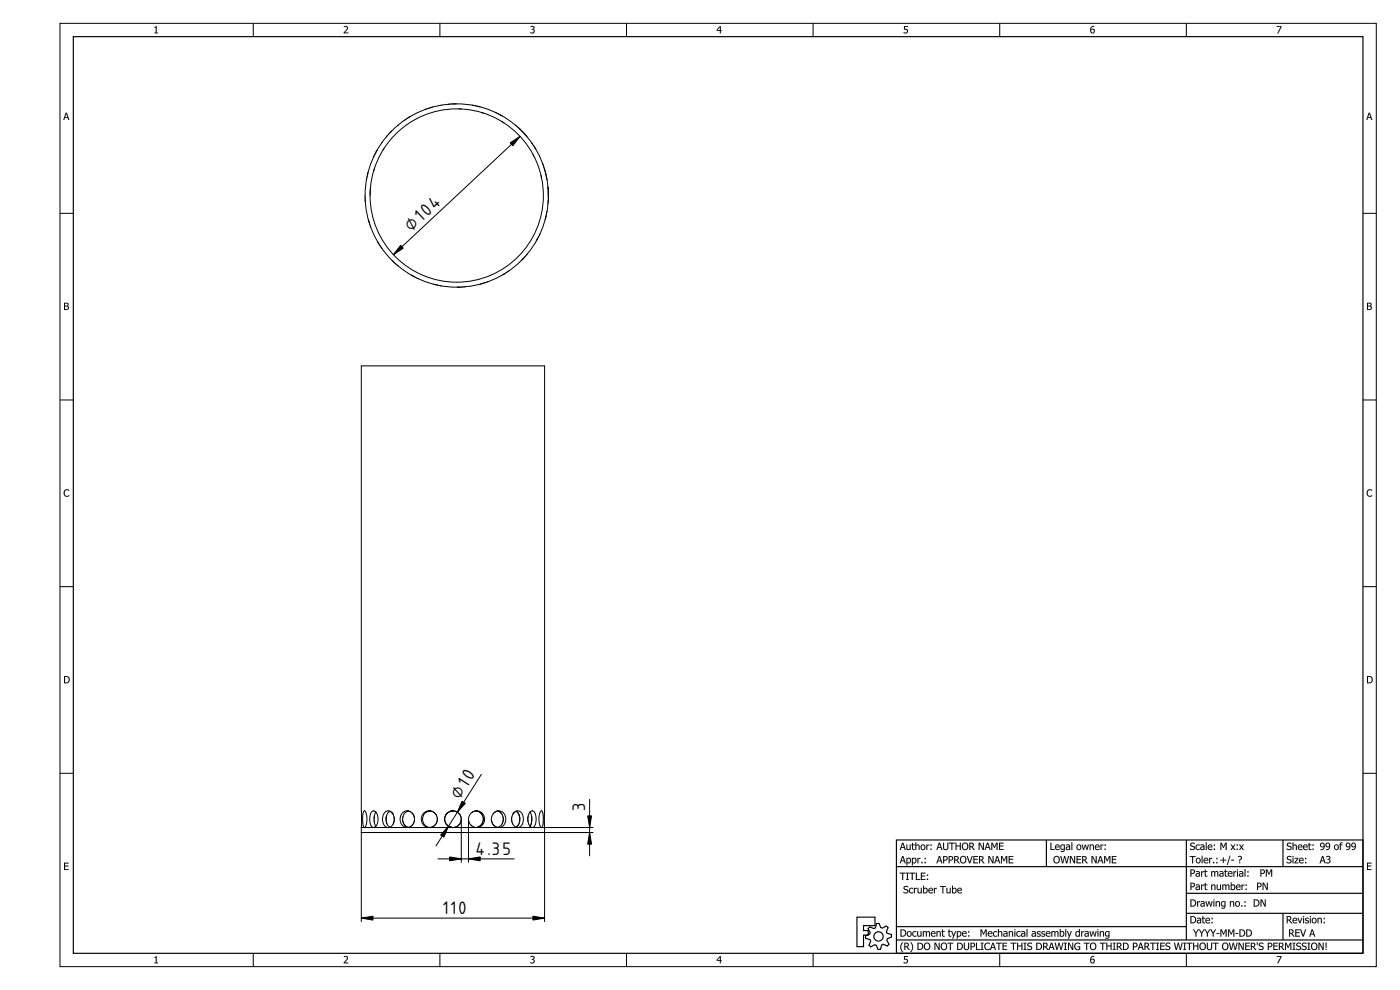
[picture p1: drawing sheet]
<svg xmlns="http://www.w3.org/2000/svg" width="420mm" height="297mm" viewBox="0 0 420 297" stroke-linecap="round" stroke-linejoin="round" font-family="sans-serif">
<defs><g id="words">
<g font-size="6.7">
<text x="123.4" y="69.6" transform="rotate(-43 123.4 69.6)">⌀104</text>
<text x="137.9" y="240.1" transform="rotate(-58 137.9 240.1)">⌀10</text>
<text x="175.7" y="243.2" transform="rotate(-90 175.7 243.2)">3</text>
<text x="142.8" y="256.4">4.35</text>
<text x="133" y="274.2">110</text>
</g>
</g></defs>
<g fill="none" stroke="#000" stroke-width=".3">
<path d="M18 7h395v283h-395zM76 7v4M132 7v4M188 7v4M244 7v4M300 7v4M356 7v4M18 64h4M409 64h4M18 120h4M409 120h4M18 176h4"/>
<path d="M409 176h4M18 232h4M409 232h4M76 286v4M132 286v4M188 286v4M244 286v4M300 286v4M356 286v4"/>
</g>
<g fill="#000">
<path d="M46.3 8.1l.7-.3v2h.4v.2h-1.1v-.2h.4v-1.5h-.4zM103.2 7.9a.8 .8 0 0 1 1.2 .3 .8 .8 0 0 1-.5 1.1l-.5 .5h1.1v.2h-1.3v-.3l.6-.7a.52 .52 0 0 0 .3-.8 .52 .52 0 0 0-.9 0zM159.2 7.9a.63 .63 0 0 1 1-.1 .63 .63 0 0 1-.2 1 .66 .66 0 0 1 .2 1.1 .66 .66 0 0 1-1-.3 .52 .52 0 0 0 .8 .2 .52 .52 0 0 0-.1-.8l-.3-.1v-.2a.4 .4 0 0 0 .4-.3 .4 .4 0 0 0-.2-.5 .4 .4 0 0 0-.5 .3zM271.3 7.8h1.2v.3h-.9v.6a.76 .76 0 0 1 .9 .9 .76 .76 0 0 1-1.3 .3v-.3a.54 .54 0 0 0 .8 .2 .54 .54 0 0 0 .1-.8 .54 .54 0 0 0-.8-.1zM383.2 7.8h1.4l-1 2.2h-.3l1-1.9h-1.1zM19.4 147.1l.9-.3 .5 .2v.3a.81 .81 0 0 0-1.2 .1 .81 .81 0 0 0 0 1.1 .81 .81 0 0 0 1.2 0v.4a1.13 1.13 0 0 1-1.6-.3 1.13 1.13 0 0 1 .2-1.5zM410.4 147.1l.9-.3 .5 .2v.3a.81 .81 0 0 0-1.1 .1 .81 .81 0 0 0 0 1.1 .81 .81 0 0 0 1.1 0v.4a1.13 1.13 0 0 1-1.5-.3 1.13 1.13 0 0 1 .1-1.5zM19.2 258.8h1.4v.3h-1.1v.6h1v.3h-1v.8h1.1v.2h-1.4zM410.3 258.8h1.3v.3h-1v.6h1v.3h-1v.8h1v.2h-1.3zM46.3 287.1l.7-.3v2h.4v.2h-1.1v-.2h.4v-1.5h-.4zM103.2 286.9a.8 .8 0 0 1 1.2 .4 .8 .8 0 0 1-.5 1.1l-.5 .4h1.1v.2h-1.3v-.3l.6-.7a.52 .52 0 0 0 .3-.8 .52 .52 0 0 0-.9 0zM159.2 286.9a.63 .63 0 0 1 1 0 .63 .63 0 0 1-.2 .9 .66 .66 0 0 1 .2 1.2 .66 .66 0 0 1-1-.4 .52 .52 0 0 0 .8 .2 .52 .52 0 0 0-.1-.8h-.3v-.3a.4 .4 0 0 0 .4-.3 .4 .4 0 0 0-.2-.5 .4 .4 0 0 0-.5 .3z"/>
<path d="M271.3 286.8h1.2v.3h-.9v.6a.76 .76 0 0 1 .9 .9 .76 .76 0 0 1-1.3 .4v-.4a.54 .54 0 0 0 .8 .2 .54 .54 0 0 0 .1-.8 .54 .54 0 0 0-.8 0zM383.2 286.8h1.4l-1 2.2h-.3l1-1.9h-1.1z"/>
<path d="M46.3 8.1l.7-.3v2h.4v.2h-1.1v-.2h.4v-1.5h-.4zM46.3 8.1v.2h.4v1.5h-.4v.2h1.1v-.2h-.4v-2z"/>
<path d="M103.2 7.9l.3-.1a.66 .66 0 0 1 .8 .2 .66 .66 0 0 1 0 .8l-.9 1 1.1-.1v.3h-1.3v-.3l.9-1.3-.2-.4-.7 .2zM103.2 7.9v.3l.6-.2 .3 .4-.9 1.3v.3h1.3v-.2h-1.1l.9-1v-.7l-.3-.3z"/>
<path d="M159.2 7.9l.3-.1a.57 .57 0 0 1 .8 .2 .57 .57 0 0 1-.3 .8l.5 .4-.2 .7-.5 .2-.7-.2v-.3l.8 .2 .3-.5-.2-.3h-.4v-.3l.4-.1 .1-.4-.3-.2-.6 .2zM159.2 7.9v.3l.4-.2a.38 .38 0 0 1 .6 .4 .38 .38 0 0 1-.6 .3v.2a.47 .47 0 0 1 .6 .6 .47 .47 0 0 1-.8 .2l-.2-.1v.3l.7 .1 .5-.4v-.5l-.4-.3 .4-.6-.4-.4z"/>
<path d="M216.1 7.8h.2v1.2h.3v.3h-.3v.7h-.3v-.7h-.9v-.4zM216 8.2l-.7 .8h.7z"/>
<path d="M216.1 7.8h.2v1.2h.3v.3h-.3v.7h-.3v-.7h-.9v-.4zM216.1 7.8l-1 1.1v.4l1-.1-.1 .8h.3v-.8l.3 .1v-.3h-.3v-1.2zM216 8.2l-.7 .8h.7zM216.1 8.1v.9h-.8z"/>
<path d="M271.3 7.8h1.2v.3h-.9l.1 .5a.76 .76 0 0 1 .8 1.1 .76 .76 0 0 1-1.3 .2v-.3l.7 .2 .3-.3a.53 .53 0 0 0-.3-.6 .53 .53 0 0 0-.6 .1zM271.3 7.8v1.1h.7l.2 .4-.2 .4-.8-.1v.3l.9 .1 .4-.4v-.6l-.4-.3h-.5v-.6h.9v-.3z"/>
<path d="M327.5 8l.8-.2v.3a.65 .65 0 0 0-.8 .7 .71 .71 0 0 1 1 .3 .71 .71 0 0 1-.6 .9 .71 .71 0 0 1-.7-.8zM327.4 9.3a.45 .45 0 0 0 .9 0 .45 .45 0 0 0-.9 0z"/>
<path d="M327.5 8l.9-.2-.1 .3a.63 .63 0 0 0-.8 .7 .71 .71 0 0 1 1 0 .71 .71 0 0 1-.1 1l-.7 .2-.4-.3-.1-1zM327.4 8.1a1.06 1.06 0 0 0-.3 1.2 1.06 1.06 0 0 0 1 .7l.4-.4v-.6l-.4-.4-.7 .2 .2-.6 .8-.1v-.3zM327.4 9.2a.45 .45 0 0 0 .9 0 .45 .45 0 0 0-.9 0zM327.4 9.3a.45 .45 0 0 1 .9 0 .45 .45 0 0 1-.9 0z"/>
<path d="M383.2 7.8h1.4l-1 2.2h-.3l1-1.9h-1.1zM383.2 7.8v.3h1.1l-1 1.9h.3l1-2.2z"/>
<path d="M19.7 33.8h.4l.7 2.2h-.3l-.2-.6h-.8l-.2 .6h-.3zM19.7 33.8l-.7 2.2h.3l.2-.6h.8l.2 .6h.3l-.7-2.2zM19.9 34.1l-.3 1h.6zM19.9 34.1l.4 1.1h-.8z"/>
<path d="M19.7 33.8h.4l.7 2.2h-.3l-.2-.6h-.8l-.2 .6h-.3zM19.9 34.1l-.3 1h.6z"/>
<path d="M410.8 33.8h.3l.8 2.2h-.4l-.1-.6h-.9l-.2 .6h-.3zM410.8 33.8l-.8 2.2h.3l.2-.6h.9l.2 .6h.3l-.8-2.2zM410.9 34.1l-.3 1h.7zM410.9 34.1l.4 1.1h-.7z"/>
<path d="M410.8 33.8h.3l.8 2.2h-.3l-.2-.6h-.9l-.2 .6h-.3zM410.9 34.1l-.3 1h.7z"/>
<path d="M19.2 90.8h.6a.54 .54 0 0 1 .7 .3 .54 .54 0 0 1-.2 .7 .65 .65 0 0 1 .3 .8 .65 .65 0 0 1-.8 .4h-.6zM19.5 91.1v.6h.3a.35 .35 0 0 0 .5-.3 .35 .35 0 0 0-.5-.3zM19.5 92v.8h.2a.44 .44 0 0 0 .7-.4 .44 .44 0 0 0-.6-.4z"/>
<path d="M19.2 90.8h1l.4 .3v.4l-.3 .3 .3 .2 .1 .5-.3 .4-1.2 .1zM19.2 90.8v2.2h1l.5-.5-.1-.5-.3-.2 .2-.2v-.5l-.4-.2zM19.5 91.1v.6l.8-.2-.1-.4zM19.5 91.1h.7v.5l-.7 .1zM19.5 92v.8l.9-.3-.2-.5zM19.5 91.9l.8 .2v.5l-.8 .2z"/>
<path d="M410.3 90.8h.5a.54 .54 0 0 1 .8 .3 .54 .54 0 0 1-.3 .7 .65 .65 0 0 1 .4 .8 .65 .65 0 0 1-.8 .4h-.6zM410.6 91.1v.6h.3a.35 .35 0 0 0 .4-.3 .35 .35 0 0 0-.5-.3zM410.6 92v.8h.2a.44 .44 0 0 0 .6-.4 .44 .44 0 0 0-.5-.4z"/>
<path d="M410.2 90.8h.6a.55 .55 0 0 1 .8 .2 .55 .55 0 0 1-.3 .8 .59 .59 0 0 1 .5 .5 .59 .59 0 0 1-.3 .5l-1.3 .2zM410.3 90.8v2.2h1l.4-.5-.1-.5-.3-.2 .3-.2v-.5l-.4-.3zM410.6 91.1v.6l.7-.2-.1-.4zM410.5 91.1h.7l.1 .5-.8 .1zM410.6 92v.8l.8-.3-.1-.5zM410.5 91.9l.9 .2v.5l-.9 .2z"/>
<path d="M19.4 147.1l.7-.3 .7 .2v.3l-1-.2-.4 .6 .1 .6 .3 .4 .5 .1 .5-.3v.4l-.3 .1a1.07 1.07 0 0 1-1.2-.3 1.07 1.07 0 0 1-.1-1.3zM19.4 147.1l-.3 .8 .3 .9 .7 .2 .7-.1v-.4l-.6 .3-.5-.1-.3-.8 .3-.7 .5-.2 .6 .3v-.3l-.7-.2z"/>
<path d="M410.4 147.1l.7-.3 .7 .2v.3l-.9-.2-.4 .6a.76 .76 0 0 0 .1 .8 .76 .76 0 0 0 .8 .3l.4-.3v.4l-.6 .2-.5-.1-.4-.4-.2-.8zM410.4 147.1l-.2 .8 .2 .9 .7 .2 .7-.1v-.4l-.6 .3-.5-.1-.3-.8 .3-.7 .5-.2 .6 .3v-.3l-.7-.2z"/>
<path d="M19.2 202.8h.5a1.1 1.1 0 0 1 1.2 1.1 1.1 1.1 0 0 1-1.2 1.1h-.5zM19.5 203.1v1.7a.88 .88 0 0 0 1.1-.9 .88 .88 0 0 0-1.1-.8z"/>
<path d="M19.2 202.8l1.2 .1 .4 .5a1.1 1.1 0 0 1 0 1.2 1.1 1.1 0 0 1-1.1 .4h-.5zM19.2 202.8v2.2l1.3-.2 .4-.7-.2-.9-.5-.3zM19.5 203.1v1.7l.7-.1 .4-.4a.87 .87 0 0 0-.1-.9 .87 .87 0 0 0-1-.3zM19.5 203.1h.7l.4 .4v.7l-.4 .5-.7 .1z"/>
<path d="M410.3 202.8h.5a1.1 1.1 0 0 1 1.2 1.1 1.1 1.1 0 0 1-1.2 1.1h-.5zM410.6 203.1v1.7a.88 .88 0 0 0 1.1-.9 .88 .88 0 0 0-1.1-.8z"/>
<path d="M410.2 202.8l1 .1a1.11 1.11 0 0 1 .8 1.3 1.11 1.11 0 0 1-1.2 .8h-.6zM410.3 202.8v2.2l1.2-.2 .4-.5v-.9l-.5-.4zM410.6 203.1v1.7l.6-.1 .4-.4a.85 .85 0 0 0-.5-1.2zM410.5 203.1h.7l.4 .4 .1 .7-.4 .5-.8 .1z"/>
<path d="M270.7 252.8h.4l.8 2.2h-.4l-.2-.6h-.8l-.2 .6h-.3zM270.7 252.8l-.7 2.2h.3l.2-.6h.8l.2 .6h.3l-.7-2.2zM270.9 253.1l-.3 1.1h.7zM270.9 253.1l.4 1.1h-.7zM272 253.4h.3v1.1l.3 .3 .4-.2v-1.2h.3v1.6h-.3v-.2l-.5 .3-.3-.2zM272 253.4l.2 1.5 .5 .1 .3-.2v.2h.3v-1.6h-.3v1.2l-.4 .2-.3-.2v-1.2zM273.7 252.9h.3v.5h.5v.2h-.5v1l.5 .2v.2l-.7-.2-.1-1.2h-.2zM273.7 252.9l-.2 .7h.2v.9a.53 .53 0 0 0 .8 .5v-.2l-.5-.1v-1.1h.5v-.2h-.5v-.5zM274.7 252.7h.3v.9l.2-.2a.53 .53 0 0 1 .6 0 .53 .53 0 0 1 .2 .6v1h-.3v-1.3l-.3-.1-.4 .2v1.2h-.3zM274.7 252.7v2.3h.3v-1.2l.4-.2 .3 .2v1.2h.3v-1a.55 .55 0 0 0-.4-.6 .55 .55 0 0 0-.6 .2v-.9zM276.1 254.2a.81 .81 0 0 1 1.6 0 .81 .81 0 0 1-1.6 0zM276.5 253.6a.82 .82 0 0 0-.1 1.1 .82 .82 0 0 0 1.1 .1 .88 .88 0 0 0 .1-.9 .88 .88 0 0 0-.8-.5zM276.7 253.7v1l.5 .1 .2-.4-.1-.7zM276.6 253.7a.54 .54 0 0 1 .9 .5 .54 .54 0 0 1-.9 .5zM278 253.4h.3v.2l.6-.2v.3l-.6 .2v1.1h-.3zM278 253.4v1.6h.3v-1.1l.6-.2v-.3l-.6 .3v-.3zM279.2 253.4h.4v.4h-.4zM279.2 253.4v.4h.4v-.4zM279.2 254.6h.4v.4h-.4zM279.2 254.6v.4h.4v-.4z"/>
<path d="M270.7 256.8h.4l.8 2.2h-.4l-.2-.6h-.8l-.2 .6h-.3zM270.7 256.8l-.7 2.2h.3l.2-.6h.8l.2 .6h.3l-.7-2.2zM270.9 257.1l-.3 1.1h.7zM270.9 257.1l.4 1.1h-.7zM272 257.4h.3v.2l.2-.2a.63 .63 0 0 1 .7 .1 .63 .63 0 0 1 .2 .7 .73 .73 0 0 1-.3 .7 .73 .73 0 0 1-.8 0v.7h-.3zM272 257.4v2.2h.3v-.7l.2 .1a.86 .86 0 0 0 .9-.4 .86 .86 0 0 0-.2-1l-.4-.2-.5 .2v-.2zM272.3 257.8v.9l.5 .1 .3-.4-.1-.6-.3-.2zM272.3 257.8a.57 .57 0 0 1 .9 .5 .57 .57 0 0 1-.9 .4zM273.7 257.4h.3v.2l.2-.2a.63 .63 0 0 1 .7 .1 .63 .63 0 0 1 .2 .7 .73 .73 0 0 1-.3 .7 .73 .73 0 0 1-.8 0v.7h-.3zM273.7 257.4v2.2h.3l-.1-.7 .3 .1a.86 .86 0 0 0 .8-.4 .86 .86 0 0 0-.1-1l-.4-.2-.6 .2 .1-.2zM274 257.8v.9l.5 .1 .2-.4v-.6l-.3-.2zM273.9 257.8a.57 .57 0 0 1 .9 .5 .57 .57 0 0 1-.8 .4zM275.3 257.4h.3v.2l.6-.2v.3l-.6 .2v1.1h-.3zM275.3 257.4v1.6h.3v-1.1l.6-.2v-.3l-.6 .3v-.3zM276.5 258.6h.4v.4h-.4zM276.5 258.6v.4h.4v-.4zM277.5 257.4h.4v.4h-.4zM277.5 257.4v.4h.3v-.4zM277.5 258.6h.4v.4h-.4zM277.5 258.6v.4h.3v-.4z"/>
<path d="M270.7 252.8h.4l.7 2.2h-.3l-.2-.6h-.8l-.2 .6h-.3zM270.9 253.1l-.3 1.1h.7zM272 253.4h.3v1.2l.3 .2 .4-.2v-1.2h.3v1.6h-.3v-.2l-.5 .3-.3-.2zM273.7 252.9h.3v.5h.5v.2h-.5v1.1l.5 .1a.41 .41 0 0 1-.5 .3 .41 .41 0 0 1-.3-.6v-.9h-.2zM274.7 252.7h.3v.9a.56 .56 0 0 1 .6-.2 .56 .56 0 0 1 .4 .6v1h-.3v-1.2l-.3-.2-.4 .2v1.2h-.3zM276.5 253.6a.78 .78 0 0 1 1.1 .1 .78 .78 0 0 1-.2 1.1 .78 .78 0 0 1-1.1-.1zM276.7 253.7a.55 .55 0 0 0-.1 .8 .55 .55 0 0 0 .8 .1 .56 .56 0 0 0 0-.8 .56 .56 0 0 0-.7-.1zM278 253.4h.3v.2l.6-.2v.3l-.6 .2v1.1h-.3zM279.2 253.4h.4v.4h-.4zM279.2 254.6h.4v.4h-.4z"/>
<path d="M270.7 256.8h.4l.7 2.2h-.3l-.2-.6h-.8l-.2 .6h-.3zM270.9 257.1l-.3 1.1h.7zM272 257.4l.3 .2a.74 .74 0 0 1 1 0 .74 .74 0 0 1 0 1 .68 .68 0 0 1-1 .3v.7h-.3zM272.3 257.8v.9a.55 .55 0 0 0 .8-.4 .55 .55 0 0 0-.7-.6zM273.7 257.4l.3 .2a.74 .74 0 0 1 1 0 .74 .74 0 0 1 0 1 .68 .68 0 0 1-1 .3v.7h-.3zM274 257.8v.9a.55 .55 0 0 0 .8-.4 .55 .55 0 0 0-.7-.6zM275.3 257.4h.3v.2l.6-.2v.3l-.6 .2v1.1h-.3zM276.5 258.6h.4v.4h-.4zM277.5 257.4h.3v.4h-.3zM277.5 258.6h.3v.4h-.3z"/>
<path d="M281.7 252.8h.4l.8 2.2h-.4l-.2-.6h-.8l-.2 .6h-.3zM281.8 252.8l-.8 2.2h.3l.2-.6h.9l.1 .6h.3l-.7-2.2zM281.9 253.1l-.3 1.1h.7zM281.9 253.1l.4 1.1h-.7zM283 252.8h.3l.2 1.9 .7-.1 .1-1.8h.3v1.4a.81 .81 0 0 1-.6 .9 .81 .81 0 0 1-.9-.5zM283 252.8l.1 1.9 .4 .3h.7l.3-.4 .1-1.8h-.3v1.8l-.5 .2-.5-.2v-1.8zM284.8 252.8h1.8v.3h-.8v1.9h-.3v-1.9h-.7zM284.8 252.8v.3h.7v1.9h.3v-1.9h.7v-.3zM286.8 252.8h.3v.9h1l-.1-.9h.4v2.2h-.4v-1h-.9v1h-.3zM286.8 252.8v2.2h.3l-.1-1.1h1.1v1.1h.3v-2.2h-.3v.9h-1.1l.1-.9zM288.9 253.1l.7-.3 .7 .3 .3 1-.4 .8-.8 .2-.5-.3-.2-.9zM288.9 253.1a1.14 1.14 0 0 0-.1 1.4 1.14 1.14 0 0 0 1.2 .5l.5-.6-.2-1.3a.99 .99 0 0 0-1.4 0zM289.2 253.3a.81 .81 0 0 0-.2 1.1 .81 .81 0 0 0 1.1 .2l.1-1a.63 .63 0 0 0-.4-.5 .63 .63 0 0 0-.6 .2zM289.2 253.2l.6-.1 .3 .2a.83 .83 0 0 1 .2 1.1 .83 .83 0 0 1-1.2 .2l-.1-.9zM290.9 252.8l1.1 .1a.64 .64 0 0 1 .3 .7 .64 .64 0 0 1-.5 .5l.8 .9h-.4l-.7-.8h-.3v.8h-.3zM290.9 252.8v2.2h.3v-.9h.3l.7 .9h.4l-.8-.9 .4-.3v-.6l-.4-.3zM291.2 253.1v.8l.6-.1 .1-.5zM291.2 253.1l.7 .1v.6l-.7 .1zM293.7 252.8h.4l.9 1.8v-1.8h.3v2.2h-.4l-.9-1.9v1.9h-.3zM293.7 252.8v2.2h.3v-1.9l1 1.9h.3v-2.2h-.3v1.8l-.9-1.8zM296.2 252.8h.4l.7 2.2h-.3l-.2-.6h-.8l-.2 .6h-.3zM296.2 252.8l-.7 2.2h.3l.2-.6h.8l.2 .6h.3l-.7-2.2zM296.4 253.1l-.3 1.1h.6zM296.4 253.1l.3 1.1h-.7zM297.5 252.8h.4l.6 1.3 .5-1.3h.4v2.2h-.3v-1.9l-.6 1.3h-.2l-.5-1.2v1.8h-.3zM297.5 252.8v2.2h.3v-1.9l.6 1.3h.1l.6-1.3v1.9h.3v-2.2h-.4l-.5 1.3-.6-1.3zM299.8 252.8h1.4v.3h-1.1v.6h1v.3h-1v.8h1.1v.2h-1.4zM299.8 252.8v2.2h1.4v-.2h-1.1v-.9h1v-.2h-1v-.6h1.1v-.3z"/>
<path d="M281.7 256.8h.4l.8 2.2h-.4l-.2-.6h-.8l-.2 .6h-.3zM281.8 256.8l-.8 2.2h.3l.2-.6h.9l.1 .6h.3l-.7-2.2zM281.9 257.1l-.3 1.1h.7zM281.9 257.1l.4 1.1h-.7zM283 256.8l1.2 .2a.76 .76 0 0 1 .1 1 .76 .76 0 0 1-1 .2l.1 .8h-.4zM283 256.8v2.2h.3v-.8l.9-.2 .2-.7-.4-.4zM283.3 257.1v.9l.7-.2v-.6zM283.3 257.1h.5a.5 .5 0 0 1 .3 .7 .5 .5 0 0 1-.8 .2zM284.7 256.8l1.1 .2a.76 .76 0 0 1 .1 1 .76 .76 0 0 1-.9 .2v.8h-.3zM284.7 256.8v2.2h.3v-.8l.9-.2 .1-.7-.3-.4zM285 257.1v.9l.7-.2-.1-.6zM285 257.1h.5a.5 .5 0 0 1 .2 .7 .5 .5 0 0 1-.7 .2zM286.3 256.8l1.2 .1a.64 .64 0 0 1 .2 .7 .64 .64 0 0 1-.4 .5l.8 .9h-.4l-.7-.8h-.4l.1 .8h-.4zM286.4 256.8v2.2h.2v-.9h.4l.7 .9h.3l-.8-.9 .4-.3 .1-.6-.5-.3zM286.6 257.1v.8l.7-.1 .1-.5zM286.6 257.1l.8 .1-.1 .6-.7 .1zM288.3 257.1l.8-.3 .7 .3 .2 1-.4 .8-.8 .2-.5-.3-.2-.9zM288.4 257.1a1.05 1.05 0 0 0-.1 1.6 1.05 1.05 0 0 0 1.7-.3l-.2-1.3a.99 .99 0 0 0-1.4 0zM288.6 257.3l-.2 .9 .5 .6 .6-.2 .2-1a.63 .63 0 0 0-.5-.5 .63 .63 0 0 0-.6 .2zM288.7 257.2l.5-.1 .4 .2a.83 .83 0 0 1 .1 1.1 .83 .83 0 0 1-1.1 .2l-.2-.9zM290.1 256.8h.3l.6 1.9 .6-1.9h.3l-.7 2.2h-.4zM290.1 256.8l.8 2.2h.3l.7-2.2h-.3l-.6 1.9-.6-1.9zM292.1 256.8h1.4v.3h-1.1v.6h1v.3h-1v.8h1.1v.2h-1.4zM292.1 256.8v2.2h1.4v-.2h-1.1v-.9h1v-.2h-1v-.6h1.1v-.3zM293.8 256.8l1.2 .2 .2 .7-.5 .4 .8 .9h-.4l-.7-.8h-.3v.8h-.3zM293.8 256.8v2.2h.3v-.9h.3l.7 .9h.4l-.8-.9 .4-.3a.6 .6 0 0 0-.4-.9zM294.1 257.1v.8l.6-.1 .1-.5zM294.1 257.1l.7 .1v.6l-.7 .1zM296.6 256.8h.4l.9 1.8v-1.8h.3v2.2h-.4l-.9-1.9v1.9h-.3zM296.6 256.8v2.2h.3v-1.9l.9 1.9h.4v-2.2h-.3v1.8l-.9-1.8zM299.1 256.8h.4l.7 2.2h-.3l-.2-.6h-.8l-.2 .6h-.3zM299.1 256.8l-.7 2.2h.3l.2-.6h.8l.2 .6h.3l-.7-2.2zM299.3 257.1l-.3 1.1h.6zM299.3 257.1l.3 1.1h-.7zM300.4 256.8h.4l.6 1.3 .5-1.3h.4v2.2h-.3v-1.9l-.6 1.3h-.2l-.5-1.2v1.8h-.3zM300.4 256.8v2.2h.3v-1.9l.6 1.3h.1l.6-1.3v1.9h.3v-2.2h-.4l-.5 1.3-.6-1.3zM302.7 256.8h1.4v.3h-1.1v.6h1v.3h-1v.8h1.1v.2h-1.4zM302.7 256.8v2.2h1.4v-.2h-1.1v-.9h1v-.2h-1v-.6h1.1v-.3z"/>
<path d="M281.8 252.8h.3l.7 2.2h-.3l-.2-.6h-.8l-.2 .6h-.3zM281.9 253.1l-.3 1.1h.7zM283 252.8h.3v1.4a.51 .51 0 0 0 .5 .6 .51 .51 0 0 0 .5-.6v-1.4h.3v1.4a.79 .79 0 0 1-.8 .9 .79 .79 0 0 1-.8-.9zM284.8 252.8h1.7v.3h-.7v1.9h-.3v-1.9h-.7zM286.8 252.8h.3v.9h1v-.9h.3v2.2h-.3v-1h-1v1h-.3zM288.9 253.1a1.05 1.05 0 0 1 1.4 .1 1.05 1.05 0 0 1 0 1.4 1.05 1.05 0 0 1-1.4 .2l-.2-.9zM289.2 253.2a.8 .8 0 0 0-.2 1.2 .8 .8 0 0 0 1.2 0 .8 .8 0 0 0 0-1 .8 .8 0 0 0-1-.2zM290.9 252.8h.6a.64 .64 0 0 1 .8 .5 .64 .64 0 0 1-.5 .8l.8 .9h-.4l-.7-.8h-.3v.8h-.3zM291.2 253.1v.8h.3a.42 .42 0 0 0 .5-.4 .42 .42 0 0 0-.5-.4zM293.7 252.8h.4l.9 1.8v-1.8h.3v2.2h-.3l-1-1.9v1.9h-.3zM296.2 252.8h.4l.7 2.2h-.3l-.2-.6h-.8l-.2 .6h-.3zM296.4 253.1l-.3 1.1h.6zM297.5 252.8h.4l.6 1.3 .5-1.3h.4v2.2h-.3v-1.9l-.6 1.3h-.1l-.6-1.3v1.9h-.3zM299.8 252.8h1.4v.3h-1.1v.6h1v.3h-1v.8h1.1v.2h-1.4z"/>
<path d="M281.8 256.8h.3l.7 2.2h-.3l-.2-.6h-.8l-.2 .6h-.3zM281.9 257.1l-.3 1.1h.7zM283 256.8h.6a.73 .73 0 0 1 .8 .9 .73 .73 0 0 1-1.1 .5v.8h-.3zM283.3 257.1v.9a.51 .51 0 0 0 .8-.5 .51 .51 0 0 0-.8-.4zM284.7 256.8h.6a.73 .73 0 0 1 .8 .9 .73 .73 0 0 1-1.1 .5v.8h-.3zM285 257.1v.9a.51 .51 0 0 0 .8-.5 .51 .51 0 0 0-.8-.4zM286.4 256.8h.5a.64 .64 0 0 1 .8 .5 .64 .64 0 0 1-.4 .8l.7 .9h-.3l-.7-.8h-.4v.8h-.2zM286.6 257.1v.8h.3a.42 .42 0 0 0 .5-.4 .42 .42 0 0 0-.5-.4zM288.4 257.1a1.05 1.05 0 0 1 1.4 .1 1.05 1.05 0 0 1 0 1.4 1.05 1.05 0 0 1-1.4 .2l-.3-.9zM288.7 257.2a.8 .8 0 0 0-.3 1.2 .8 .8 0 0 0 1.2 0 .8 .8 0 0 0 .1-1 .8 .8 0 0 0-1-.2zM290.1 256.8h.3l.6 1.9 .6-1.9h.3l-.7 2.2h-.3zM292.1 256.8h1.4v.3h-1.1v.6h1v.3h-1v.8h1.1v.2h-1.4zM293.8 256.8h.6a.64 .64 0 0 1 .8 .5 .64 .64 0 0 1-.5 .8l.8 .9h-.4l-.7-.8h-.3v.8h-.3zM294.1 257.1v.8h.3a.42 .42 0 0 0 .5-.4 .42 .42 0 0 0-.5-.4zM296.6 256.8h.4l.9 1.8v-1.8h.3v2.2h-.4l-.9-1.9v1.9h-.3zM299.1 256.8h.4l.7 2.2h-.3l-.2-.6h-.8l-.2 .6h-.3zM299.3 257.1l-.3 1.1h.6zM300.4 256.8h.4l.6 1.3 .5-1.3h.4v2.2h-.3v-1.9l-.6 1.3h-.1l-.6-1.3v1.9h-.3zM302.7 256.8h1.4v.3h-1.1v.6h1v.3h-1v.8h1.1v.2h-1.4z"/>
<path d="M315.3 252.8h.2v2h1v.2h-1.2zM316.8 253.6a.7 .7 0 0 1 .9-.2 .7 .7 0 0 1 .3 .8h-1.1a.65 .65 0 0 0 .4 .6 .65 .65 0 0 0 .7-.2v.3a.9 .9 0 0 1-1.2-.1 .9 .9 0 0 1 0-1.2zM317 253.7l-.1 .3h.9l-.3-.4zM318.6 253.7a.54 .54 0 0 0-.1 .8 .54 .54 0 0 0 .8 .1v-.9zM318.4 253.6l.3-.2h.9v1.4a.81 .81 0 0 1-1.3 .8l.1-.3a.57 .57 0 0 0 .6 .1 .57 .57 0 0 0 .3-.6 .76 .76 0 0 1-1.1-.2 .76 .76 0 0 1 .2-1zM320.2 254.3a.37 .37 0 0 0 .2 .5 .37 .37 0 0 0 .5-.2v-.4zM320 253.4l1.1 .2 .1 1.4-.3-.1a.59 .59 0 0 1-.8 .1 .59 .59 0 0 1-.2-.8 .59 .59 0 0 1 .8-.2h.2l-.1-.3h-.8zM321.5 252.7h.3v2.3h-.3zM323.2 253.6a.78 .78 0 0 1 1.1 .1 .78 .78 0 0 1-.1 1.1 .78 .78 0 0 1-1.1-.1zM323.4 253.7a.55 .55 0 0 0 0 .8 .55 .55 0 0 0 .8 .1 .56 .56 0 0 0 0-.8 .56 .56 0 0 0-.8-.1zM324.6 253.4h.3l.3 1.3 .4-1.3h.2l.4 1.3 .3-1.3h.3l-.4 1.6h-.3l-.4-1.2-.4 1.2h-.2zM327 253.4h.3v.2a.56 .56 0 0 1 .6-.2 .56 .56 0 0 1 .4 .6v1h-.3v-1.2l-.3-.2-.4 .2v1.2h-.3zM328.8 253.6a.7 .7 0 0 1 .9-.2 .7 .7 0 0 1 .3 .8h-1.1a.65 .65 0 0 0 .4 .6 .65 .65 0 0 0 .7-.2v.3a.9 .9 0 0 1-1.2-.1 .9 .9 0 0 1 0-1.2zM329 253.7l-.1 .3h.8l-.2-.4zM330.3 253.4h.2v.2l.6-.2v.3l-.6 .2v1.1h-.2zM331.5 253.4h.4v.4h-.4zM331.5 254.6h.4v.4h-.4z"/>
<path d="M315.2 252.8h.4l-.1 2h1v.2h-1.3zM315.3 252.8v2.2h1.2v-.2h-1v-2zM316.8 253.6l.6-.3 .5 .2 .1 .8h-1.1l.3 .5 .8-.2v.3l-.6 .2-.6-.2-.2-.7zM316.8 253.6a.86 .86 0 0 0-.1 1 .86 .86 0 0 0 .9 .4l.4-.1v-.3l-.7 .2-.4-.6h1.1v-.4l-.4-.4zM317 253.7l-.1 .3h.9l-.3-.4zM317 253.7l.5-.1 .3 .4h-.9zM318.6 253.8v.8h.7v-.9zM318.6 253.7h.7v.9a.56 .56 0 0 1-.8-.1 .56 .56 0 0 1 .1-.8zM318.4 253.6l.3-.3 .9 .1v1.4a.86 .86 0 0 1-1.3 .8v-.3h.9l.1-.5-.5 .2-.5-.2-.1-.6zM318.4 253.6a.79 .79 0 0 0-.2 .9 .79 .79 0 0 0 .9 .5l.2-.2a.55 .55 0 0 1-.3 .6 .55 .55 0 0 1-.6-.1l-.1 .3 .9-.1 .3-.7 .1-1.4zM320.2 254.4v.3l.7-.1v-.4zM320.2 254.3l.7-.1v.4a.38 .38 0 0 1-.5 .3 .38 .38 0 0 1-.2-.6zM320 253.4h.8l.3 .2 .1 1.4h-.3v-.1l-.2 .1a.53 .53 0 0 1-.7-.1 .53 .53 0 0 1-.1-.6l1-.3-.3-.4-.6 .1zM320 253.4v.3l.7-.1 .2 .4a.67 .67 0 0 0-.8 .1 .67 .67 0 0 0-.1 .8l.5 .2 .4-.3v.2h.3l-.2-1.4zM321.5 252.7h.3v2.3h-.3zM321.5 252.7v2.3h.3v-2.3zM322.9 254.2a.82 .82 0 0 1 1.6 0 .82 .82 0 0 1-1.6 0zM323.3 253.6a.82 .82 0 0 0-.1 1.1 .82 .82 0 0 0 1.1 .1 .88 .88 0 0 0 .1-.9 .88 .88 0 0 0-.8-.5zM323.5 253.7a.57 .57 0 0 0-.1 .8 .57 .57 0 0 0 .7 .2v-1zM323.2 254.2a.54 .54 0 0 1 1 0 .54 .54 0 0 1-1 0zM324.6 253.4h.3l.3 1.3 .4-1.3h.2l.4 1.3 .3-1.3h.3l-.4 1.6h-.3l-.4-1.2-.4 1.2h-.3zM324.6 253.4l.5 1.6h.2l.4-1.3 .4 1.3h.3l.4-1.6h-.3l-.3 1.3-.4-1.3h-.2l-.4 1.3-.3-1.3zM327 253.4h.3v.2l.2-.2a.53 .53 0 0 1 .6 0 .53 .53 0 0 1 .2 .6v1h-.3v-1.1l-.3-.3-.4 .2v1.2h-.3zM327 253.4v1.6h.3v-1.2a.41 .41 0 0 1 .5-.2 .41 .41 0 0 1 .2 .5v.9h.3v-1a.55 .55 0 0 0-.4-.6 .55 .55 0 0 0-.6 .2v-.2zM328.8 253.6l.5-.3 .5 .2 .2 .8h-1.1l.3 .5 .8-.2a.74 .74 0 0 1-.9 .5 .74 .74 0 0 1-.5-.9zM328.8 253.6a.86 .86 0 0 0-.2 1 .86 .86 0 0 0 1 .4l.4-.1v-.3l-.8 .2-.4-.6h1.2l-.1-.4-.3-.4zM329 253.7l-.1 .3h.8l-.2-.4zM329 253.7l.5-.1 .2 .4h-.9zM330.3 253.4h.3l-.1 .2 .7-.2v.3l-.7 .2 .1 1.1h-.3zM330.3 253.4v1.6h.2v-1.1l.6-.2v-.3l-.6 .3v-.3zM331.5 253.4h.4v.4h-.4zM331.5 253.4v.4h.4v-.4zM331.5 254.6h.4v.4h-.4zM331.5 254.6v.4h.4v-.4z"/>
<path d="M316.4 257.1a1.05 1.05 0 0 1 1.4 .1 1.05 1.05 0 0 1 0 1.4 1.05 1.05 0 0 1-1.4 .2l-.3-.9zM316.7 257.2a.8 .8 0 0 0-.2 1.2 .8 .8 0 0 0 1.2 0 .8 .8 0 0 0 0-1 .8 .8 0 0 0-1-.2zM318.2 256.8h.3l.4 1.9 .5-1.9h.3l.4 1.9 .4-1.9h.3l-.5 2.2h-.4l-.4-1.8-.4 1.8h-.3zM321.1 256.8h.4l.9 1.8v-1.8h.2v2.2h-.3l-.9-1.9v1.9h-.3zM323.1 256.8h1.3v.3h-1v.6h1v.3h-1v.8h1v.2h-1.3zM324.8 256.8h.5a.64 .64 0 0 1 .8 .5 .64 .64 0 0 1-.4 .8l.8 .9h-.4l-.7-.8h-.3v.8h-.3zM325.1 257.1v.8h.2a.42 .42 0 0 0 .5-.4 .42 .42 0 0 0-.5-.4zM327.6 256.8h.4l.9 1.8v-1.8h.2v2.2h-.3l-1-1.9v1.9h-.2zM330.1 256.8h.3l.8 2.2h-.3l-.2-.6h-.9l-.2 .6h-.3zM330.2 257.1l-.3 1.1h.7zM331.4 256.8h.4l.5 1.3 .5-1.3h.4v2.2h-.3v-1.9l-.5 1.3h-.2l-.6-1.3v1.9h-.2zM333.7 256.8h1.3v.3h-1v.6h1v.3h-1v.8h1v.2h-1.3z"/>
<path d="M316.4 257.1l.7-.3 .7 .3 .3 1-.4 .8-.8 .2-.5-.3-.3-.9zM316.4 257.1a1.14 1.14 0 0 0-.2 1.4 1.14 1.14 0 0 0 1.3 .5l.5-.6-.2-1.3a.99 .99 0 0 0-1.4 0zM316.6 257.3l-.1 .9 .4 .6 .7-.2 .1-1a.63 .63 0 0 0-.5-.5 .63 .63 0 0 0-.6 .2zM316.7 257.2l.5-.1 .4 .2a.83 .83 0 0 1 .1 1.1 .83 .83 0 0 1-1.1 .2l-.2-.9zM318.2 256.8h.3l.4 1.9 .5-1.9h.3l.4 1.9 .4-1.9h.3l-.5 2.2h-.4l-.4-1.8-.4 1.8h-.4zM318.2 256.8l.6 2.2h.3l.4-1.8 .4 1.8h.4l.5-2.2h-.3l-.4 1.9-.4-1.9h-.3l-.5 1.9-.4-1.9zM321.1 256.8h.4l.9 1.8v-1.8h.3v2.2h-.4l-.9-1.9v1.9h-.3zM321.1 256.8v2.2h.3v-1.9l.9 1.9h.3v-2.2h-.2v1.8l-.9-1.8zM323.1 256.8h1.4v.3h-1.1v.6h1v.3h-1v.8h1.1v.2h-1.4zM323.1 256.8v2.2h1.3v-.2h-1v-.9h1v-.2h-1v-.6h1v-.3zM324.8 256.8l1.1 .1a.64 .64 0 0 1 .2 .7 .64 .64 0 0 1-.4 .5l.8 .9h-.4l-.7-.8h-.3v.8h-.3zM324.8 256.8v2.2h.3l-.1-.9h.4l.7 .9h.3l-.7-.9 .3-.3 .1-.6-.5-.3zM325.1 257.1v.8l.6-.1 .1-.5zM325 257.1l.8 .1-.1 .6-.7 .1zM327.6 256.8h.4l.9 1.8-.1-1.8h.3v2.2h-.3l-1-1.9 .1 1.9h-.3zM327.6 256.8v2.2h.2l.1-1.9 .9 1.9h.3v-2.2h-.2l-.1 1.8-.8-1.8zM330.1 256.8h.3l.8 2.2h-.4l-.1-.6h-.9l-.2 .6h-.3zM330.1 256.8l-.8 2.2h.3l.2-.6h.9l.2 .6h.3l-.8-2.2zM330.2 257.1l-.3 1.1h.7zM330.2 257.1l.4 1.1h-.7zM331.4 256.8h.4l.5 1.3 .5-1.3h.5v2.2h-.4v-1.9l-.5 1.3h-.2l-.6-1.2 .1 1.8h-.3zM331.4 256.8v2.2h.2v-1.9l.6 1.3h.2l.5-1.3v1.9h.3v-2.2h-.4l-.5 1.3-.5-1.3zM333.7 256.8h1.4v.3h-1.1v.6h1v.3h-1v.8h1.1v.2h-1.4zM333.7 256.8v2.2h1.3v-.2h-1v-.9h1v-.2h-1v-.6h1v-.3z"/>
<path d="M357 256.8h1.8v.3h-.7v1.9h-.3v-1.9h-.8zM357 256.8v.3h.8v1.9h.3l-.1-1.9h.8v-.3zM358.7 258.2a.85 .85 0 0 1 1.7 0 .85 .85 0 0 1-1.7 0zM359.1 257.6a.82 .82 0 0 0-.1 1.1 .82 .82 0 0 0 1.1 .1l.2-.6-.2-.6-.5-.2zM359.3 257.7a.57 .57 0 0 0-.1 .8 .57 .57 0 0 0 .7 .2v-1zM359.3 257.7a.54 .54 0 0 1 .8 .5 .54 .54 0 0 1-.8 .5zM360.6 256.7h.3v2.3h-.3zM360.6 256.7v2.3h.3v-2.3zM361.4 257.6l.5-.3 .5 .2 .2 .8h-1.1l.3 .5 .8-.2v.3l-.6 .2-.6-.2-.2-.7zM361.4 257.6a.86 .86 0 0 0-.1 1 .86 .86 0 0 0 .9 .4l.4-.1v-.3l-.7 .2-.4-.6h1.1v-.4l-.4-.4zM361.6 257.7l-.1 .3h.8l-.2-.4zM361.6 257.7l.5-.1 .3 .4h-.9zM362.9 257.4h.3v.2l.6-.2v.3l-.6 .2v1.1h-.3zM362.9 257.4v1.6h.3l-.1-1.1 .7-.2v-.3l-.7 .3 .1-.3zM364 258.6h.4v.4h-.4zM364 258.6v.4h.4v-.4zM365 257.4h.4v.4h-.4zM365 257.4v.4h.4v-.4zM365 258.6h.4v.4h-.4zM365 258.6v.4h.4v-.4z"/>
<path d="M357 256.8h1.8v.3h-.7v1.9h-.3v-1.9h-.8zM359.1 257.6a.78 .78 0 0 1 1.1 .1 .78 .78 0 0 1-.1 1.1 .78 .78 0 0 1-1.1-.1zM359.3 257.7a.55 .55 0 0 0-.1 .8 .55 .55 0 0 0 .8 .1 .56 .56 0 0 0 0-.8 .56 .56 0 0 0-.7-.1zM360.6 256.7h.3v2.3h-.3zM361.4 257.6a.7 .7 0 0 1 .9-.2 .7 .7 0 0 1 .3 .8h-1.1a.65 .65 0 0 0 .4 .6 .65 .65 0 0 0 .7-.2v.3a.9 .9 0 0 1-1.2-.1 .9 .9 0 0 1 0-1.2zM361.6 257.7l-.1 .3h.8l-.2-.4zM362.9 257.4h.3v.2l.6-.2v.3l-.6 .2v1.1h-.3zM364 258.6h.4v.4h-.4zM365 257.4h.4v.4h-.4zM365 258.6h.4v.4h-.4z"/>
<path d="M357.4 253l.8-.2 .4 .1-.1 .4a.49 .49 0 0 0-.6-.3 .49 .49 0 0 0-.3 .7h.2a.72 .72 0 0 1 .8 .9 .72 .72 0 0 1-1.1 .4l-.3-.1v-.4a.6 .6 0 0 0 .6 .3 .6 .6 0 0 0 .5-.6 .86 .86 0 0 1-.9-.3 .86 .86 0 0 1 0-.9zM359 253.6l.1-.1a.55 .55 0 0 1 .9 .3 .59 .59 0 0 0-.8 0 .59 .59 0 0 0 0 .8 .59 .59 0 0 0 .8 0 .66 .66 0 0 1-.8 .5 .66 .66 0 0 1-.4-.9zM360.5 254.3a.37 .37 0 0 0 .2 .5 .37 .37 0 0 0 .5-.2v-.4zM360.3 253.4l1.1 .2 .1 1.4-.3-.1a.59 .59 0 0 1-.8 .1 .59 .59 0 0 1-.2-.8 .59 .59 0 0 1 .8-.2h.2l-.1-.3h-.8zM361.9 252.7h.2v2.3h-.2zM362.6 253.6a.7 .7 0 0 1 .9-.2 .7 .7 0 0 1 .4 .8h-1.2a.65 .65 0 0 0 .4 .6 .65 .65 0 0 0 .7-.2v.3a.9 .9 0 0 1-1.1-.1 .9 .9 0 0 1-.1-1.2zM362.9 253.7l-.2 .3h.9l-.2-.4zM364.3 253.4h.3v.4h-.3zM364.3 254.6h.3v.4h-.3z"/>
<path d="M357.4 253l1-.1 .1 .4a.48 .48 0 0 0-.6-.3 .48 .48 0 0 0-.3 .7l.4 .1a.7 .7 0 0 1 .6 1 .7 .7 0 0 1-1.1 .2l-.4-.1v-.4l.7 .3 .5-.3v-.3l-1.1-.4zM357.4 253l-.2 .4 .1 .4 .8 .3a.35 .35 0 0 1 .3 .4 .35 .35 0 0 1-.3 .3l-.9-.3v.4l.3 .1 .9-.1 .1-.8-.9-.4-.1-.3 .4-.4 .7 .3v-.4l-.7-.1zM359 253.6l.8-.2 .3 .1v.3l-.4-.2a.59 .59 0 0 0-.6 .7 .59 .59 0 0 0 .7 .5l.3-.2v.3l-.5 .2-.7-.4-.1-.7zM359 253.6l-.1 .2a.81 .81 0 0 0 0 .9 .81 .81 0 0 0 .8 .4l.3-.2v-.3l-.6 .2-.3-.8 .3-.4 .6 .2v-.3l-.6-.1zM360.5 254.4v.3l.7-.1v-.4zM360.5 254.3l.7-.1v.4a.38 .38 0 0 1-.5 .3 .38 .38 0 0 1-.2-.6zM360.3 253.4h.8l.4 .2v1.4h-.3v-.1l-.2 .1a.53 .53 0 0 1-.7-.1 .53 .53 0 0 1 0-.6l.9-.3-.2-.4-.7 .1zM360.3 253.4v.3l.7-.1 .2 .4a.67 .67 0 0 0-.8 .1 .67 .67 0 0 0-.1 .8l.6 .2 .3-.3v.2h.3l-.1-1.4zM361.9 252.7h.3v2.3h-.3zM361.9 252.7v2.3h.2v-2.3zM362.6 253.6l.6-.3 .5 .2 .2 .8h-1.2l.3 .5 .8-.2v.3l-.5 .2-.7-.2-.2-.7zM362.7 253.6a.86 .86 0 0 0-.2 1 .86 .86 0 0 0 .9 .4l.4-.1v-.3l-.7 .2-.4-.6h1.2l-.1-.4-.3-.4zM362.9 253.7l-.2 .3h.9l-.2-.4zM362.8 253.7l.6-.1 .2 .4h-.9zM364.3 253.4h.4v.4h-.4zM364.3 253.4v.4h.3v-.4zM364.3 254.6h.4v.4h-.4zM364.3 254.6v.4h.3v-.4z"/>
<path d="M367 257.2h.3v.8h.7v.2h-.7v.7h-.3v-.7h-.7v-.2h.7zM369 256.7h.3l-.9 2.8h-.2zM369.5 257.9h.8v.3h-.8zM371.6 256.9a.7 .7 0 0 1 1.1 .2 .7 .7 0 0 1-.5 1v.3h-.3v-.4a.5 .5 0 0 0 .5-.7 .5 .5 0 0 0-.8-.1zM371.9 258.7h.3v.3h-.3z"/>
<path d="M366.3 257.9l.7 .1v-.8h.3v.8l.7-.1v.3h-.7v.7h-.3v-.7h-.7zM367 257.2v.8h-.7v.2h.7v.7h.3l-.1-.7h.8v-.2h-.8l.1-.8zM369 256.7h.3l-.9 2.8h-.2zM369 256.7l-.8 2.8h.2l.9-2.7zM369.5 257.9h.8v.3h-.8zM369.5 257.9v.3h.8v-.3zM371.5 256.9l.8-.1 .4 .3-.1 .6-.4 .4v.4h-.3l.2-.6a.46 .46 0 0 0 .2-.8 .46 .46 0 0 0-.8 .1zM371.6 256.9v.3l.5-.2 .3 .2-.1 .5-.4 .3v.4h.3v-.3l.5-.5a.68 .68 0 0 0-.3-.8 .68 .68 0 0 0-.8 .1zM371.9 258.7h.3v.3h-.3zM371.9 258.7v.3h.3v-.3z"/>
<path d="M366.3 252.8h.4l.5 1.3 .5-1.3h.4v2.2h-.3v-1.9l-.5 1.3h-.2l-.6-1.3v1.9h-.2zM369.3 253.4h.3l.4 .6 .4-.6h.4l-.6 .8 .6 .8h-.4l-.4-.6-.4 .6h-.3l.6-.8zM371.1 253.4h.4v.4h-.4zM371.1 254.6h.4v.4h-.4zM371.9 253.4h.3l.4 .6 .4-.6h.3l-.6 .8 .6 .8h-.3l-.4-.6-.4 .6h-.4l.6-.8z"/>
<path d="M366.2 252.8h.5l.5 1.3 .5-1.3h.4v2.2h-.3v-1.9l-.5 1.3h-.2l-.6-1.2v1.8h-.3zM366.3 252.8v2.2h.2v-1.9l.6 1.3h.2l.5-1.3v1.9h.3v-2.2h-.4l-.5 1.3-.5-1.3zM369.3 253.4h.4l.3 .6 .4-.6h.4l-.6 .8 .6 .8h-.4l-.4-.6-.4 .6h-.3l.6-.8zM369.3 253.4l.6 .8-.6 .8h.3l.4-.6 .4 .6h.4l-.6-.8 .6-.8h-.4l-.4 .6-.4-.6zM371.1 253.4h.4v.4h-.4zM371.1 253.4v.4h.4v-.4zM371.1 254.6h.4v.4h-.4zM371.1 254.6v.4h.4v-.4zM371.8 253.4h.4l.4 .6 .4-.6h.3l-.6 .8 .6 .8h-.3l-.4-.6-.4 .6h-.4l.6-.8zM371.9 253.4l.5 .8-.6 .8h.4l.4-.6 .4 .6h.3l-.6-.8 .6-.8h-.3l-.4 .6-.4-.6z"/>
<path d="M386.4 253l.9-.2 .3 .1-.1 .4a.49 .49 0 0 0-.6-.3 .49 .49 0 0 0-.3 .7h.2a.72 .72 0 0 1 .8 .9 .72 .72 0 0 1-1.1 .4l-.3-.1v-.4a.6 .6 0 0 0 .6 .3 .6 .6 0 0 0 .5-.6 .86 .86 0 0 1-.9-.3 .86 .86 0 0 1 0-.9zM387.9 252.7h.3v.9a.56 .56 0 0 1 .6-.2 .56 .56 0 0 1 .4 .6v1h-.3v-1.2l-.3-.2-.4 .2v1.2h-.3zM389.7 253.6a.7 .7 0 0 1 .9-.2 .7 .7 0 0 1 .3 .8h-1.1a.65 .65 0 0 0 .4 .6 .65 .65 0 0 0 .7-.2v.3a.9 .9 0 0 1-1.2-.1 .9 .9 0 0 1 0-1.2zM389.9 253.7l-.1 .3h.8l-.2-.4zM391.3 253.6a.7 .7 0 0 1 .8-.2 .7 .7 0 0 1 .4 .8h-1.2a.65 .65 0 0 0 .5 .6 .65 .65 0 0 0 .6-.2v.3a.9 .9 0 0 1-1.1-.1 .9 .9 0 0 1 0-1.2zM391.5 253.7l-.2 .3h.9l-.2-.4zM392.8 252.9h.2v.5h.5v.2h-.5l.1 1.1 .4 .1a.41 .41 0 0 1-.5 .3 .41 .41 0 0 1-.2-.6v-.9h-.2zM393.9 253.4h.4v.4h-.4zM393.9 254.6h.4v.4h-.4z"/>
<path d="M386.4 253l1-.1 .1 .4a.48 .48 0 0 0-.6-.3 .48 .48 0 0 0-.3 .7l.4 .1a.7 .7 0 0 1 .6 1 .7 .7 0 0 1-1.1 .2l-.4-.1v-.4l.7 .3 .5-.3-1.1-.7zM386.4 253l-.2 .4 .1 .4 .8 .3a.35 .35 0 0 1 .3 .4 .35 .35 0 0 1-.3 .3l-.9-.3v.4l.3 .1 .9-.1 .1-.8-.9-.4-.1-.3 .4-.4 .7 .3v-.4l-.7-.1zM387.9 252.7h.3v.9l.2-.2a.53 .53 0 0 1 .6 0 .53 .53 0 0 1 .2 .6v1h-.3v-1.3l-.3-.1-.4 .2v1.2h-.3zM387.9 252.7v2.3h.3v-1.2l.4-.2 .3 .2v1.2h.3l-.1-1.5-.5-.1-.4 .2v-.9zM389.7 253.6l.5-.3 .5 .2 .2 .8h-1.1l.3 .5 .8-.2v.3l-.6 .2-.6-.2-.2-.7zM389.7 253.6a.86 .86 0 0 0-.2 1 .86 .86 0 0 0 1 .4l.4-.1v-.3l-.8 .2-.4-.6h1.2l-.1-.4-.3-.4zM389.9 253.7l-.1 .3h.8l-.2-.4zM389.9 253.7l.5-.1 .2 .4h-.9zM391.2 253.6a.71 .71 0 0 1 .9-.2 .71 .71 0 0 1 .4 .9l-1.2-.1 .4 .6 .7-.2-.2 .4h-.8l-.3-.5zM391.3 253.6a.86 .86 0 0 0-.2 1 .86 .86 0 0 0 .9 .4l.4-.1v-.3l-.7 .2-.4-.6h1.2l-.1-.4-.3-.4zM391.5 253.7l-.2 .3h.9l-.2-.4zM391.5 253.7l.5-.1 .2 .4h-.9zM392.7 252.9h.4l-.1 .5h.6v.2h-.6v1l.6 .2v.2l-.8-.2v-1.2h-.2zM392.8 252.9l-.2 .7h.2v1.2l.2 .2h.5v-.2h-.4l-.1-.4v-.8h.5v-.2h-.5v-.5zM393.9 253.4h.4v.4h-.4zM393.9 253.4v.4h.4v-.4zM393.9 254.6h.4v.4h-.4zM393.9 254.6v.4h.4v-.4z"/>
<path d="M386.4 257l.9-.2 .3 .1-.1 .4a.49 .49 0 0 0-.6-.3 .49 .49 0 0 0-.3 .7h.2a.72 .72 0 0 1 .8 .9 .72 .72 0 0 1-1.1 .4l-.3-.1v-.4a.6 .6 0 0 0 .6 .3 .6 .6 0 0 0 .5-.6 .86 .86 0 0 1-.9-.3 .86 .86 0 0 1 0-.9zM387.9 257.4h.3v1.6h-.3zM387.9 256.8h.3v.3h-.3zM388.5 257.4h1.2l-.9 1.4h.9v.2h-1.2l.8-1.4h-.8zM390 257.6a.7 .7 0 0 1 .9-.2 .7 .7 0 0 1 .3 .8h-1.1a.65 .65 0 0 0 .4 .6 .65 .65 0 0 0 .7-.2v.3a.9 .9 0 0 1-1.2-.1 .9 .9 0 0 1 0-1.2zM390.2 257.7l-.1 .3h.9l-.3-.4zM391.7 257.4h.3v.4h-.3zM391.7 258.6h.3v.4h-.3z"/>
<path d="M386.4 257l1-.1 .1 .4a.48 .48 0 0 0-.6-.3 .48 .48 0 0 0-.3 .7h.2a.73 .73 0 0 1 .8 .9 .73 .73 0 0 1-1.1 .4l-.4-.1v-.4l.7 .3 .5-.3-1.1-.7zM386.4 257l-.2 .4 .1 .4 .8 .3a.35 .35 0 0 1 .3 .4 .35 .35 0 0 1-.3 .3l-.9-.3v.4l.3 .1 .9-.1 .1-.8-.9-.4-.1-.3 .4-.4 .7 .3v-.4l-.7-.1zM387.9 257.4h.3v1.6h-.3zM387.9 257.4v1.6h.3v-1.6zM387.9 256.8h.3v.3h-.3zM387.9 256.8v.3h.3v-.3zM388.5 257.4h1.2l-.9 1.4h.9v.2h-1.2l.8-1.4h-.8zM388.5 257.4v.2h.9l-.9 1.4h1.2v-.2h-.9l.9-1.4zM390 257.6a.71 .71 0 0 1 .9-.2 .71 .71 0 0 1 .3 .9l-1.1-.1 .3 .6 .8-.2-.2 .4h-.8l-.4-.5zM390 257.6a.86 .86 0 0 0-.1 1 .86 .86 0 0 0 .9 .4l.4-.1v-.3l-.7 .2-.4-.6h1.1v-.4l-.4-.4zM390.2 257.7l-.1 .3h.9l-.3-.4zM390.2 257.7l.6-.1 .2 .4h-.9zM391.7 257.4h.3v.4h-.3zM391.7 257.4v.4h.3v-.4zM391.7 258.6h.3v.4h-.3zM391.7 258.6v.4h.3v-.4z"/>
<path d="M396.8 256.8h.3l.8 2.2h-.4l-.1-.6h-.9l-.2 .6h-.3zM396.8 256.8l-.8 2.2h.3l.2-.6h.9l.1 .6h.4l-.8-2.2zM396.9 257.1l-.3 1.1h.7zM396.9 257.1l.4 1.1h-.7zM398 256.9l.8-.1 .4 .3 .1 .4-.4 .3 .3 .2 .1 .5-.4 .5-.9-.1v-.3l.7 .2 .3-.4-.1-.3-.5-.1v-.3l.4-.1 .1-.4-.3-.1-.6 .2zM398 256.9v.3l.9-.1a.38 .38 0 0 1 0 .5 .38 .38 0 0 1-.5 .1v.3h.3a.47 .47 0 0 1 .3 .6 .47 .47 0 0 1-.7 .2l-.3-.2v.3l.7 .1 .6-.3v-.6l-.5-.3a.5 .5 0 0 0 .4-.4 .5 .5 0 0 0-.1-.5z"/>
<path d="M396.8 256.8h.3l.8 2.2h-.4l-.1-.6h-.9l-.2 .6h-.3zM396.9 257.1l-.3 1.1h.7zM398 256.9a.63 .63 0 0 1 1 0 .63 .63 0 0 1-.1 .9 .66 .66 0 0 1 .2 1.1 .66 .66 0 0 1-1.1-.3 .52 .52 0 0 0 .8 .2 .52 .52 0 0 0-.1-.8h-.3v-.3a.4 .4 0 0 0 .5-.3 .4 .4 0 0 0-.3-.5 .4 .4 0 0 0-.5 .3z"/>
<path d="M396.6 253.2v.7h.7l-.2-.7zM396.4 253.5a.48 .48 0 0 1 .9 0 .48 .48 0 0 1-.9 0zM396.3 253l.7-.2 .5 .5v1.2l-.6 .5-.6 .1v-.4h.6l.4-.6-.6 .1-.4-.2-.2-.4zM396.4 253l-.2 .6 .2 .5h.9a.66 .66 0 0 1-1 .7v.2l.9-.1 .3-.6v-.7a.7 .7 0 0 0-.3-.7 .7 .7 0 0 0-.8 .1zM398.2 253.2v.7h.7l-.2-.7zM398 253.5a.5 .5 0 0 1 1 0 .5 .5 0 0 1-1 0zM398 253l.6-.2 .5 .5v1.2l-.6 .5-.5 .1v-.4h.6l.3-.6-.6 .1-.4-.2-.1-.4zM398 253l-.2 .6 .2 .5h.9a.66 .66 0 0 1-.9 .7v.2l.8-.1 .4-1.1-.1-.5-.4-.4zM400.2 254.2a.81 .81 0 0 1 1.6 0 .81 .81 0 0 1-1.6 0zM400.6 253.6a.82 .82 0 0 0-.1 1.1 .82 .82 0 0 0 1.1 .1 .88 .88 0 0 0 .1-.9 .88 .88 0 0 0-.8-.5zM400.8 253.7l-.1 1 .6 .1 .2-.4-.1-.7zM400.7 253.7a.54 .54 0 0 1 .8 .5 .54 .54 0 0 1-.8 .5zM402.2 252.9l.8-.2v.3l-.6 .2v.2h.4v.2h-.4v1.4h-.3v-1.4h-.2zM402.3 252.9l-.2 .5h-.2v.2h.2v1.4h.3v-1.4h.4v-.2h-.4v-.2l.5-.2v-.2zM404.3 253.2v.7h.7l-.2-.7zM404.1 253.5a.5 .5 0 0 1 1 0 .5 .5 0 0 1-1 0zM404.1 253l.6-.2 .5 .5v1.2l-.6 .5-.6 .1v-.4h.7l.3-.6-.6 .1-.4-.2-.1-.4zM404.1 253l-.2 .6 .2 .5h.9a.66 .66 0 0 1-.9 .7v.2l.8-.1 .4-1.1-.1-.5-.4-.4zM405.7 253.5a.5 .5 0 0 0 1 0 .5 .5 0 0 0-1 0zM405.7 253.5a.5 .5 0 0 1 1 0 .5 .5 0 0 1-1 0zM405.7 253l.7-.2 .5 .5-.1 1.2-.5 .5-.6 .1v-.4h.6l.3-.6-.5 .1-.5-.2-.1-.4zM405.7 253l-.2 .6 .2 .5h.9a.66 .66 0 0 1-.9 .7v.2l.8-.1 .4-1.1v-.5l-.4-.4z"/>
<path d="M396.4 253.5a.48 .48 0 0 0 .9 0 .48 .48 0 0 0-.9 0zM396.3 253l.3-.1a1.11 1.11 0 0 1 1 .8 1.11 1.11 0 0 1-.6 1.3h-.7l.1-.2a.64 .64 0 0 0 .9-.7 .71 .71 0 0 1-1-.1 .71 .71 0 0 1 0-1zM398 253.5a.5 .5 0 0 0 1 0 .5 .5 0 0 0-1 0zM398 253l.2-.1a1.11 1.11 0 0 1 1.1 .8 1.11 1.11 0 0 1-.6 1.3h-.7v-.2a.64 .64 0 0 0 .9-.7 .71 .71 0 0 1-1-.1 .71 .71 0 0 1 .1-1zM400.5 253.6a.78 .78 0 0 1 1.1 .1 .78 .78 0 0 1-.1 1.1 .78 .78 0 0 1-1.1-.1zM400.7 253.7a.55 .55 0 0 0 0 .8 .55 .55 0 0 0 .8 .1 .56 .56 0 0 0-.1-.8 .56 .56 0 0 0-.7-.1zM402.3 252.9a.37 .37 0 0 1 .3-.2 .37 .37 0 0 1 .3 .3l-.5 .2v.2h.4v.2h-.4v1.4h-.3v-1.4l-.2-.2h.2zM404.1 253.5a.48 .48 0 0 0 .9 0 .48 .48 0 0 0-.9 0zM404.1 253l.2-.1a1.11 1.11 0 0 1 1.1 .8 1.11 1.11 0 0 1-.7 1.3h-.6v-.2a.64 .64 0 0 0 .9-.7 .71 .71 0 0 1-1-.1 .71 .71 0 0 1 .1-1zM405.7 253.5a.5 .5 0 0 0 1 0 .5 .5 0 0 0-1 0zM405.7 253l.2-.1a1.11 1.11 0 0 1 1.1 .8 1.11 1.11 0 0 1-.6 1.3h-.7l.1-.2a.64 .64 0 0 0 .8-.7 .71 .71 0 0 1-1-.1 .71 .71 0 0 1 .1-1z"/>
<path d="M19.2 258.8h1.4v.3h-1.1v.6h1v.3h-1v.8h1.1v.2h-1.4zM19.2 258.8v2.2h1.4v-.2h-1.1v-.9h1v-.2h-1v-.6h1.1v-.3z"/>
<path d="M270 261.8h1.8v.3h-.7v1.9h-.4l.1-1.9h-.8zM270 261.8v.3h.8v1.9h.3l-.1-1.9h.8v-.3zM271.9 261.8h.9v.3h-.3v1.7h.3v.2h-.9v-.2h.3v-1.7h-.3zM271.9 261.8v.3h.3v1.7h-.3v.2h.9v-.2h-.3v-1.7h.3v-.3zM272.9 261.8h1.8v.3h-.8v1.9h-.3v-1.9h-.7zM272.9 261.8v.3h.7v1.9h.3v-1.9h.8v-.3zM274.9 261.8h.3v2h1v.2h-1.3zM274.9 261.8v2.2h1.2v-.2h-1l.1-2zM276.4 261.8h1.3v.3h-1v.6h1v.3h-1v.8h1v.2h-1.3zM276.4 261.8v2.2h1.3v-.2h-1.1v-.9h1.1v-.2h-1.1v-.6h1.1v-.3zM278.2 262.4h.3v.4h-.3zM278.2 262.4v.4h.3v-.4zM278.2 263.6h.3v.4h-.3zM278.2 263.6v.4h.3v-.4z"/>
<path d="M270 261.8h1.8v.3h-.7v1.9h-.3v-1.9h-.8zM271.9 261.8h.9v.3h-.3v1.7h.3v.2h-.9v-.2h.3v-1.7h-.3zM272.9 261.8h1.8v.3h-.8v1.9h-.3v-1.9h-.7zM274.9 261.8h.3v2h.9v.2h-1.2zM276.4 261.8h1.3v.3h-1v.6h1v.3h-1v.8h1v.2h-1.3zM278.2 262.4h.3v.4h-.3zM278.2 263.6h.3v.4h-.3z"/>
<path d="M271.4 266l.8-.2 .3 .1v.4a.49 .49 0 0 0-.6-.3 .49 .49 0 0 0-.3 .7h.1a.72 .72 0 0 1 .9 .9 .72 .72 0 0 1-1.1 .4l-.4-.1v-.4a.6 .6 0 0 0 .7 .3 .6 .6 0 0 0 .5-.6 .86 .86 0 0 1-.9-.3 .86 .86 0 0 1 0-.9zM273 266.6l.1-.1a.55 .55 0 0 1 .9 .3 .59 .59 0 0 0-.8 0 .59 .59 0 0 0 0 .8 .59 .59 0 0 0 .8 0 .66 .66 0 0 1-.8 .5 .66 .66 0 0 1-.4-.9zM274.3 266.4h.3v.2l.6-.2v.3l-.6 .2v1.1h-.3zM275.4 266.4h.2l.1 1.2 .2 .2 .5-.2v-1.2h.2v1.6h-.2v-.2l-.5 .3-.4-.2zM277.3 266.8v.9a.55 .55 0 0 0 .8-.4 .55 .55 0 0 0-.7-.6zM277 265.7h.3v.9a.74 .74 0 0 1 1.1 0 .74 .74 0 0 1-.1 1 .67 .67 0 0 1-1 .4h-.3zM278.8 266.6a.7 .7 0 0 1 .9-.2 .7 .7 0 0 1 .3 .8h-1.1a.65 .65 0 0 0 .4 .6 .65 .65 0 0 0 .7-.2v.3a.9 .9 0 0 1-1.2-.1 .9 .9 0 0 1 0-1.2zM279 266.7l-.1 .3h.8l-.2-.4zM280.3 266.4h.2v.2l.6-.2v.3l-.6 .2v1.1h-.2zM282.1 265.8h1.7v.3h-.7v1.9h-.3v-1.9h-.7zM284 266.4h.3v1.2l.3 .2 .4-.2v-1.2h.3v1.6h-.3v-.2l-.5 .3-.3-.2zM286 266.8v.9a.55 .55 0 0 0 .8-.4 .55 .55 0 0 0-.7-.6zM285.7 265.7h.3v.9a.74 .74 0 0 1 1 0 .74 .74 0 0 1 0 1 .67 .67 0 0 1-1 .4h-.3zM287.5 266.6a.7 .7 0 0 1 .8-.2 .7 .7 0 0 1 .4 .8h-1.2a.65 .65 0 0 0 .5 .6 .65 .65 0 0 0 .6-.2v.3a.9 .9 0 0 1-1.1-.1 .9 .9 0 0 1 0-1.2zM287.7 266.7l-.2 .3h.9l-.2-.4z"/>
<path d="M271.4 266l1-.1 .1 .4a.48 .48 0 0 0-.6-.3 .48 .48 0 0 0-.3 .7h.1a.73 .73 0 0 1 .9 .9 .73 .73 0 0 1-1.1 .4l-.4-.1 .1-.4a.57 .57 0 0 0 .6 .4 .57 .57 0 0 0 .5-.7 .86 .86 0 0 1-.9-.3 .86 .86 0 0 1 0-.9zM271.4 266l-.2 .4 .1 .4 .8 .3a.35 .35 0 0 1 .2 .4 .35 .35 0 0 1-.2 .3l-1-.3v.4l.4 .1 .9-.1 .1-.8-.9-.4-.2-.3 .5-.4 .6 .3v-.4l-.6-.1zM273 266.6l.8-.2 .2 .1v.3l-.3-.2a.59 .59 0 0 0-.6 .7 .59 .59 0 0 0 .7 .5l.2-.2v.3l-.5 .2-.6-.4-.1-.7zM273 266.6l-.1 .2a.92 .92 0 0 0 .3 1.2l.8-.1v-.3a.6 .6 0 0 1-1-.2 .6 .6 0 0 1 .7-.8l.3 .2v-.3l-.3-.1zM274.3 266.4h.3v.2l.6-.2v.3l-.6 .2v1.1h-.3zM274.3 266.4v1.6h.3l-.1-1.1 .7-.2v-.3l-.7 .3 .1-.3zM275.3 266.4h.3l.1 1.3 .2 .1 .5-.2-.1-1.2h.4v1.6h-.4l.1-.2-.5 .3-.4-.2zM275.4 266.4l.1 1.5 .5 .1 .4-.2v.2h.2v-1.6h-.2v1.2l-.5 .2-.3-.2v-1.2zM277.3 266.8v.9h.7v-.9l-.3-.2zM277.3 266.8l.2-.1a.49 .49 0 0 1 .6 .1 .49 .49 0 0 1 0 .6l-.2 .4-.6-.1zM277 265.7h.3v.9l.2-.2a.63 .63 0 0 1 .7 .1 .63 .63 0 0 1 .2 .7 .72 .72 0 0 1-.3 .8 .72 .72 0 0 1-.8 0h-.3zM277 265.7v2.3h.9l.4-.4v-.9l-.5-.3-.5 .2v-.9zM278.8 266.6l.5-.3 .5 .2 .2 .8h-1.1l.3 .5 .8-.2a.74 .74 0 0 1-.9 .5 .74 .74 0 0 1-.5-.9zM278.8 266.6l-.2 .6 .2 .6 .6 .3 .6-.2v-.3l-.8 .2-.3-.4-.1-.2h1.2l-.2-.7-.5-.1zM279 266.7l-.1 .3h.8l-.2-.4zM279 266.7l.5-.1 .2 .4h-.9zM280.3 266.4h.3l-.1 .2 .7-.2v.3l-.7 .2 .1 1.1h-.3zM280.3 266.4v1.6h.2v-1.1l.6-.2v-.3l-.6 .3v-.3zM282.1 265.8h1.8v.3h-.8v1.9h-.3v-1.9h-.7zM282.1 265.8v.3h.7v1.9h.3v-1.9h.7v-.3zM284 266.4h.3l.1 1.3 .2 .1 .4-.2v-1.2h.3v1.6h-.3v-.2l-.5 .3-.3-.2zM284 266.4l.2 1.5 .5 .1 .4-.2-.1 .2h.3v-1.6h-.3l.1 1.2-.5 .2-.3-.2v-1.2zM286 266.8v.9h.7v-.9l-.3-.2zM286 266.8l.2-.1a.49 .49 0 0 1 .6 .1 .49 .49 0 0 1 0 .6l-.3 .4-.5-.1zM285.7 265.7h.3v.9l.2-.2a.63 .63 0 0 1 .7 .1 .63 .63 0 0 1 .2 .7 .72 .72 0 0 1-.3 .8 .72 .72 0 0 1-.8 0h-.3zM285.7 265.7v2.3h.9l.4-.4v-.9l-.5-.3-.5 .2v-.9zM287.5 266.6l.5-.3 .5 .2 .2 .8h-1.2l.4 .5 .8-.2a.74 .74 0 0 1-.9 .5 .74 .74 0 0 1-.6-.9zM287.5 266.6l-.2 .6 .2 .6 .6 .3 .5-.2v-.3l-.7 .2-.4-.4v-.2h1.2l-.2-.7-.5-.1zM287.7 266.7l-.2 .3h.9l-.2-.4zM287.7 266.7l.5-.1 .2 .4h-.9z"/>
<path d="M270.3 278.8h.4a1.1 1.1 0 0 1 1.3 1.1 1.1 1.1 0 0 1-1.2 1.1h-.5zM270.5 279.1v1.7a.88 .88 0 0 0 1.2-.9 .88 .88 0 0 0-1.2-.8zM272.3 279.6a.78 .78 0 0 1 1.1 .1 .78 .78 0 0 1-.1 1.1 .78 .78 0 0 1-1.1-.1zM272.5 279.7a.55 .55 0 0 0 0 .8 .55 .55 0 0 0 .8 .1 .56 .56 0 0 0 0-.8 .56 .56 0 0 0-.8-.1zM274 279.6l.1-.1a.55 .55 0 0 1 .9 .3 .59 .59 0 0 0-.8 0 .59 .59 0 0 0 0 .8 .59 .59 0 0 0 .8 0 .66 .66 0 0 1-.8 .5 .66 .66 0 0 1-.4-.9zM275.3 279.4h.2l.1 1.2 .3 .2 .4-.2v-1.2h.3v1.6h-.3v-.2l-.5 .3-.4-.2zM276.9 279.4h.3v.2a.51 .51 0 0 1 .9 0l.4-.2 .4 .1 .2 1.5h-.3v-.9a.34 .34 0 0 0-.2-.5 .34 .34 0 0 0-.4 .4v1h-.3v-1.2l-.3-.2-.4 .2v1.2h-.3zM279.6 279.6a.7 .7 0 0 1 .8-.2 .7 .7 0 0 1 .4 .8h-1.2a.65 .65 0 0 0 .5 .6 .65 .65 0 0 0 .6-.2v.3a.9 .9 0 0 1-1.1-.1 .9 .9 0 0 1 0-1.2zM279.8 279.7l-.2 .3h.9l-.2-.4zM281 279.4h.3v.2a.56 .56 0 0 1 .7-.2 .56 .56 0 0 1 .3 .6v1h-.2l-.1-1.2-.3-.2-.4 .2v1.2h-.3zM282.7 278.9h.3v.5h.5v.2h-.5l.1 1.1 .4 .1a.41 .41 0 0 1-.5 .3 .41 .41 0 0 1-.3-.6v-.9h-.1zM284.7 278.9h.3v.5h.5v.2h-.5v1.1l.5 .1a.41 .41 0 0 1-.6 .3 .41 .41 0 0 1-.2-.6v-.9h-.2zM285.5 279.4h.3l.4 1.2 .5-1.2h.3l-.9 2.2h-.3l.3-.6zM287.2 279.4l.2 .2a.74 .74 0 0 1 1.1 0 .74 .74 0 0 1-.1 1 .68 .68 0 0 1-1 .3v.7h-.2zM287.4 279.8v.9a.55 .55 0 0 0 .8-.4 .55 .55 0 0 0-.7-.6zM288.9 279.6a.7 .7 0 0 1 .9-.2 .7 .7 0 0 1 .3 .8h-1.1a.65 .65 0 0 0 .4 .6 .65 .65 0 0 0 .7-.2v.3a.9 .9 0 0 1-1.2-.1 .9 .9 0 0 1 0-1.2zM289.1 279.7l-.1 .3h.8l-.2-.4zM290.6 279.4h.3v.4h-.3zM290.6 280.6h.3v.4h-.3z"/>
<path d="M270.2 278.8h.5a1.11 1.11 0 0 1 1.3 1.1 1.11 1.11 0 0 1-1.2 1.1h-.6zM270.3 278.8v2.2l1.2-.1 .4-.6v-.9l-.5-.4zM270.5 279.1v1.7l.7-.1 .4-.3a.87 .87 0 0 0-.1-1 .87 .87 0 0 0-1-.3zM270.5 279.1l.7 .1 .4 .3v.7l-.4 .5-.7 .1zM272 280.2a.82 .82 0 0 1 1.6 0 .82 .82 0 0 1-1.6 0zM272.4 279.6a.82 .82 0 0 0-.1 1.1 .82 .82 0 0 0 1.1 .2l.2-.7-.2-.6-.5-.2zM272.6 279.7a.53 .53 0 0 0-.1 .8 .53 .53 0 0 0 .8 .1l-.1-.9zM272.3 280.2a.54 .54 0 0 1 1 0 .54 .54 0 0 1-1 0zM274 279.6l.8-.2 .2 .1v.3l-.3-.2a.59 .59 0 0 0-.6 .7 .59 .59 0 0 0 .7 .5l.2-.2v.3l-.5 .2-.6-.4-.1-.7zM274 279.6l-.1 .2a.81 .81 0 0 0 0 .9 .81 .81 0 0 0 .8 .4l.3-.2v-.3a.6 .6 0 0 1-1-.2 .6 .6 0 0 1 .7-.8l.3 .2v-.3l-.3-.1zM275.2 279.4h.4v1.3l.3 .1 .4-.2v-1.2h.3v1.6h-.3v-.2l-.5 .3-.4-.2zM275.3 279.4l.1 1.5 .5 .1 .4-.2v.2h.3v-1.6h-.3v1.2l-.4 .2-.3-.2-.1-1.2zM276.9 279.4h.3v.2a.52 .52 0 0 1 .9 0l.5-.3 .4 .3 .1 1.4h-.3v-1.2l-.3-.2-.4 .2 .1 1.2h-.3l-.1-1.2-.2-.2-.4 .2v1.2h-.3zM276.9 279.4v1.6h.3v-1.2l.4-.2 .3 .2v1.2h.3l-.1-1.2 .4-.2 .3 .2v1.2h.3l-.2-1.5-.4-.1-.4 .2a.5 .5 0 0 0-.9 0v-.2zM279.6 279.6l.5-.3 .5 .2 .2 .8h-1.2l.4 .5 .8-.2a.74 .74 0 0 1-1 .5 .74 .74 0 0 1-.5-.9zM279.6 279.6a.86 .86 0 0 0-.2 1 .86 .86 0 0 0 .9 .4l.4-.1v-.3l-.7 .2-.4-.6h1.2l-.1-.4-.3-.4zM279.8 279.7l-.2 .3h.9l-.2-.4zM279.8 279.7l.5-.1 .2 .4h-.9zM281 279.4h.3v.2l.3-.2a.53 .53 0 0 1 .5 0 .53 .53 0 0 1 .2 .6v1h-.3v-1.3l-.3-.1-.4 .2v1.2h-.3zM281 279.4v1.6h.3v-1.2l.4-.2 .3 .2 .1 1.2h.2v-1a.55 .55 0 0 0-.3-.6 .55 .55 0 0 0-.7 .2v-.2zM282.7 278.9h.3v.5h.5v.2h-.5v1l.5 .2v.2l-.7-.2-.1-1.2h-.2zM282.7 278.9l-.1 .7h.2v.9a.53 .53 0 0 0 .7 .5v-.2l-.5-.1v-1.1h.5v-.2h-.5v-.5zM284.7 278.9h.3v.5h.5v.2h-.5v1l.5 .2v.2l-.8-.2v-1.2h-.2zM284.7 278.9l-.2 .7h.2v.9a.53 .53 0 0 0 .8 .5v-.2l-.5-.1-.1-1.1h.6v-.2h-.6l.1-.5zM285.5 279.4h.3l.4 1.2 .5-1.2h.3l-.9 2.2h-.3l.3-.6zM285.5 279.4l.6 1.6-.3 .6h.3l.9-2.2h-.3l-.5 1.2-.4-1.2zM287.1 279.4h.3v.2a.7 .7 0 0 1 1-.1 .7 .7 0 0 1 .1 .9 .69 .69 0 0 1-1.1 .5v.7h-.3zM287.2 279.4v2.2h.2v-.7l.2 .1a.86 .86 0 0 0 .9-.4 .86 .86 0 0 0-.1-1l-.5-.2-.5 .2v-.2zM287.4 279.8v.9l.6 .1 .2-.4v-.6l-.3-.2zM287.4 279.8l.2-.1a.48 .48 0 0 1 .6 .1 .48 .48 0 0 1 0 .6 .53 .53 0 0 1-.8 .3zM288.9 279.6l.6-.3 .4 .2 .2 .8h-1.1l.3 .5 .8-.2v.3l-.6 .2-.6-.2-.2-.7zM288.9 279.6a.86 .86 0 0 0-.1 1 .86 .86 0 0 0 .9 .4l.4-.1v-.3l-.7 .2-.4-.6h1.1v-.4l-.4-.4zM289.1 279.7l-.1 .3h.8l-.2-.4zM289.1 279.7l.5-.1 .3 .4h-.9zM290.5 279.4h.4v.4h-.4zM290.6 279.4v.4h.3v-.4zM290.5 280.6h.4v.4h-.4zM290.6 280.6v.4h.3v-.4z"/>
<path d="M357.3 260.8h.5a.73 .73 0 0 1 .8 .9 .73 .73 0 0 1-1.1 .5v.8h-.2zM357.5 261.1v.9a.51 .51 0 0 0 .8-.5 .51 .51 0 0 0-.8-.4zM359.1 262.3a.37 .37 0 0 0 .2 .5 .37 .37 0 0 0 .5-.2v-.4zM358.9 261.4l1.1 .2 .1 1.4-.3-.1a.59 .59 0 0 1-.8 .1 .59 .59 0 0 1-.2-.8 .59 .59 0 0 1 .8-.2h.2l-.1-.3h-.8zM360.5 261.4h.2v.2l.6-.2v.3l-.6 .2v1.1h-.2zM361.6 260.9h.2v.5h.5v.2h-.5l.1 1.1 .4 .1a.41 .41 0 0 1-.5 .3 .41 .41 0 0 1-.2-.6v-.9h-.2zM363.5 261.4h.3v.2a.51 .51 0 0 1 .8 0l.4-.2 .5 .1 .1 1.5h-.3v-.9a.34 .34 0 0 0-.2-.5 .34 .34 0 0 0-.4 .4v1h-.3v-1.2l-.3-.2-.3 .2v1.2h-.3zM366.2 262.3a.37 .37 0 0 0 .2 .5 .37 .37 0 0 0 .5-.2v-.4zM366 261.4l1.1 .2 .1 1.4-.3-.1a.59 .59 0 0 1-.8 .1 .59 .59 0 0 1-.2-.8 .59 .59 0 0 1 .8-.2h.2l-.1-.3h-.8zM367.6 260.9h.3v.5h.5v.2h-.5v1.1l.5 .1a.41 .41 0 0 1-.5 .3 .41 .41 0 0 1-.3-.6v-.9h-.2zM368.7 261.6a.7 .7 0 0 1 .9-.2 .7 .7 0 0 1 .3 .8h-1.1a.65 .65 0 0 0 .4 .6 .65 .65 0 0 0 .7-.2v.3a.9 .9 0 0 1-1.2-.1 .9 .9 0 0 1 0-1.2zM368.9 261.7l-.1 .3h.8l-.2-.4zM370.2 261.4h.2v.2l.6-.2v.3l-.6 .2v1.1h-.2zM371.3 261.4h.2v1.6h-.2zM371.2 260.8h.3v.3h-.3zM372.2 262.3a.37 .37 0 0 0 .2 .5 .37 .37 0 0 0 .4-.2v-.4zM372 261.4l1 .2 .1 1.4-.3-.1a.59 .59 0 0 1-.8 .1 .59 .59 0 0 1-.1-.8 .59 .59 0 0 1 .7-.2h.2l-.1-.3h-.7zM373.5 260.7h.3v2.3h-.3zM374.3 261.4h.4v.4h-.4zM374.3 262.6h.4v.4h-.4z"/>
<path d="M357.3 264.8h.5a.73 .73 0 0 1 .8 .9 .73 .73 0 0 1-1.1 .5v.8h-.2zM357.5 265.1v.9a.51 .51 0 0 0 .8-.5 .51 .51 0 0 0-.8-.4zM359.1 266.3a.37 .37 0 0 0 .2 .5 .37 .37 0 0 0 .5-.2v-.4zM358.9 265.4l1.1 .2 .1 1.4-.3-.1a.59 .59 0 0 1-.8 .1 .59 .59 0 0 1-.2-.8 .59 .59 0 0 1 .8-.2h.2l-.1-.3h-.8zM360.5 265.4h.2v.2l.6-.2v.3l-.6 .2v1.1h-.2zM361.6 264.9h.2v.5h.5v.2h-.5l.1 1.1 .4 .1a.41 .41 0 0 1-.5 .3 .41 .41 0 0 1-.2-.6v-.9h-.2zM363.5 265.4h.3v.2a.56 .56 0 0 1 .6-.2 .56 .56 0 0 1 .4 .6v1h-.3v-1.2l-.3-.2-.4 .2v1.2h-.3zM365.1 265.4h.3v1.2l.3 .2 .5-.2v-1.2h.2v1.6h-.2v-.2l-.5 .3-.4-.2zM366.8 265.4h.3v.2a.51 .51 0 0 1 .9 0l.4-.2 .4 .1 .2 1.5h-.3v-.9a.34 .34 0 0 0-.3-.5 .34 .34 0 0 0-.4 .4v1h-.2l-.1-1.2-.2-.2-.4 .2v1.2h-.3zM369.6 265.8v.9a.55 .55 0 0 0 .8-.4 .55 .55 0 0 0-.7-.6zM369.4 264.7h.2v.9a.74 .74 0 0 1 1.1 0 .74 .74 0 0 1-.1 1 .67 .67 0 0 1-1 .4h-.2zM371.1 265.6a.7 .7 0 0 1 .9-.2 .7 .7 0 0 1 .3 .8h-1.1a.65 .65 0 0 0 .4 .6 .65 .65 0 0 0 .7-.2v.3a.9 .9 0 0 1-1.2-.1 .9 .9 0 0 1 0-1.2zM371.3 265.7l-.1 .3h.8l-.2-.4zM372.6 265.4h.3v.2l.6-.2v.3l-.6 .2v1.1h-.3zM373.8 265.4h.4v.4h-.4zM373.8 266.6h.4v.4h-.4z"/>
<path d="M357.2 260.8l1.2 .2a.76 .76 0 0 1 .1 1 .76 .76 0 0 1-1 .2l.1 .8h-.4zM357.3 260.8v2.2h.2v-.8l.9-.2 .2-.7-.3-.4zM357.5 261.1v.9l.7-.2v-.6zM357.5 261.1h.5a.5 .5 0 0 1 .3 .7 .5 .5 0 0 1-.8 .2zM359.1 262.4v.3l.7-.1v-.4zM359.1 262.3l.7-.1v.4a.38 .38 0 0 1-.5 .3 .38 .38 0 0 1-.2-.6zM358.9 261.4h.8l.3 .2 .1 1.4h-.3v-.1l-.2 .1a.53 .53 0 0 1-.7-.1 .53 .53 0 0 1-.1-.6l1-.3-.2-.4-.7 .1zM358.9 261.4v.3l.7-.1 .2 .4a.71 .71 0 0 0-.7 .1 .71 .71 0 0 0-.3 .7l.3 .2 .7-.2v.2h.3l-.1-1.4zM360.5 261.4h.3l-.1 .2 .6-.2v.3l-.6 .2 .1 1.1h-.3zM360.5 261.4v1.6h.2v-1.1l.6-.2v-.3l-.6 .3v-.3zM361.5 260.9h.4l-.1 .5h.6v.2h-.6v1l.6 .2v.2l-.8-.2v-1.2h-.2zM361.6 260.9l-.2 .7h.2v1.2l.2 .2h.5v-.2h-.4l-.1-.4v-.8h.5v-.2h-.5v-.5zM363.5 261.4h.3v.2l.6-.3 .2 .3 .4-.3 .4 .1 .2 .4v1.2h-.3v-1.2l-.2-.2-.4 .2v1.2h-.3v-1.2l-.3-.2-.3 .2v1.2h-.3zM363.5 261.4v1.6h.3l-.1-1.2 .4-.2 .3 .2v1.2h.3v-1.2l.4-.2 .2 .2v1.2h.3l-.2-1.6h-.4l-.4 .3-.3-.3-.6 .2 .1-.2zM366.3 262.4v.3l.6-.1v-.4zM366.2 262.3l.7-.1v.4a.38 .38 0 0 1-.5 .3 .38 .38 0 0 1-.2-.6zM366 261.4h.8l.4 .2v1.4h-.3v-.1l-.2 .1a.53 .53 0 0 1-.7-.1 .53 .53 0 0 1 0-.6l.9-.3-.2-.4-.7 .1zM366 261.4v.3l.8-.1 .1 .4a.71 .71 0 0 0-.7 .1 .71 .71 0 0 0-.3 .7l.3 .2 .7-.2v.2h.3l-.1-1.4zM367.6 260.9h.3v.5h.5v.2h-.5v1l.5 .2v.2l-.8-.2v-1.2h-.2zM367.6 260.9l-.2 .7h.2v.9a.53 .53 0 0 0 .8 .5v-.2l-.5-.1v-1.1h.5v-.2h-.5v-.5zM368.7 261.6l.5-.3 .5 .2 .2 .8h-1.1l.3 .5 .8-.2a.74 .74 0 0 1-.9 .5 .74 .74 0 0 1-.5-.9zM368.7 261.6a.86 .86 0 0 0-.2 1 .86 .86 0 0 0 1 .4l.4-.1v-.3l-.8 .2-.4-.6h1.2l-.1-.4-.3-.4zM368.9 261.7l-.1 .3h.8l-.2-.4zM368.9 261.7l.5-.1 .2 .4h-.9zM370.1 261.4h.4l-.1 .2 .6-.2v.3l-.6 .2 .1 1.1h-.4zM370.2 261.4v1.6h.2v-1.1l.6-.2v-.3l-.6 .3v-.3zM371.2 261.4h.3v1.6h-.3zM371.3 261.4v1.6h.2v-1.6zM371.2 260.8h.4v.3h-.4zM371.2 260.8v.3h.3v-.3zM372.2 262.4v.3l.6-.1v-.4zM372.2 262.3l.7-.1v.4a.38 .38 0 0 1-.6 .3 .38 .38 0 0 1-.1-.6zM371.9 261.4l1.1 .1 .1 1.5h-.3v-.1l-.6 .2-.3-.2 .1-.8 .8-.1-.1-.4-.8 .1zM372 261.4v.3l.7-.1 .1 .4a.67 .67 0 0 0-.8 .1 .67 .67 0 0 0 0 .8l.5 .2 .4-.3-.1 .2h.3l-.1-1.4zM373.5 260.7h.3v2.3h-.3zM373.5 260.7v2.3h.3v-2.3zM374.3 261.4h.4v.4h-.4zM374.3 261.4v.4h.4v-.4zM374.3 262.6h.4v.4h-.4zM374.3 262.6v.4h.4v-.4z"/>
<path d="M357.2 264.8l1.2 .2a.76 .76 0 0 1 .1 1 .76 .76 0 0 1-1 .2l.1 .8h-.4zM357.3 264.8v2.2h.2v-.8l.9-.2 .2-.7-.3-.4zM357.5 265.1v.9l.7-.2v-.6zM357.5 265.1h.5a.5 .5 0 0 1 .3 .7 .5 .5 0 0 1-.8 .2zM359.1 266.4v.3l.7-.1v-.4zM359.1 266.3l.7-.1v.4a.38 .38 0 0 1-.5 .3 .38 .38 0 0 1-.2-.6zM358.9 265.4h.8l.3 .2 .1 1.4h-.3v-.1l-.2 .1a.53 .53 0 0 1-.7-.1 .53 .53 0 0 1-.1-.6l1-.3-.2-.4-.7 .1zM358.9 265.4v.3l.7-.1 .2 .4a.67 .67 0 0 0-.8 .1 .67 .67 0 0 0-.1 .8l.6 .2 .3-.3v.2h.3l-.1-1.4zM360.5 265.4h.3l-.1 .2 .6-.2v.3l-.6 .2 .1 1.1h-.3zM360.5 265.4v1.6h.2v-1.1l.6-.2v-.3l-.6 .3v-.3zM361.5 264.9h.4l-.1 .5h.6v.2h-.6v1l.2 .2h.4v.2l-.8-.2v-1.2h-.2zM361.6 264.9l-.2 .7h.2v1.2l.2 .2h.5v-.2h-.4l-.1-.4v-.8h.5v-.2h-.5v-.5zM363.5 265.4h.3v.2l.5-.3 .3 .2 .2 1.5h-.3l-.1-1.3-.2-.1-.4 .2v1.2h-.3zM363.5 265.4v1.6h.3l-.1-1.2 .5-.2 .3 .2v1.2h.3v-1a.55 .55 0 0 0-.4-.6 .55 .55 0 0 0-.7 .2l.1-.2zM365.1 265.4h.3l.1 1.3 .2 .1 .5-.2-.1-1.2h.4v1.6h-.4l.1-.2-.5 .3-.4-.2zM365.1 265.4l.2 1.5 .5 .1 .4-.2v.2h.2v-1.6h-.2v1.2l-.5 .2-.3-.2v-1.2zM366.8 265.4h.3v.2a.52 .52 0 0 1 .9 0l.5-.3 .4 .3 .1 1.4h-.3v-1.2l-.3-.2-.4 .2 .1 1.2h-.4v-1.2l-.2-.2-.4 .2v1.2h-.3zM366.8 265.4v1.6h.3v-1.2l.4-.2 .3 .2v1.2h.2v-1.2l.4-.2 .3 .2v1.2h.3l-.2-1.5-.4-.1-.4 .2a.5 .5 0 0 0-.9 0v-.2zM369.6 265.8v.9h.7l.1-.9-.3-.2zM369.6 265.8a.59 .59 0 0 1 .9 .3 .59 .59 0 0 1-.7 .7l-.2-.1zM369.3 264.7h.3v.9l.3-.2a.63 .63 0 0 1 .7 .1 .63 .63 0 0 1 .1 .7 .74 .74 0 0 1-.9 .9l-.5-.1zM369.4 264.7v2.3h.8l.4-.4v-.9l-.5-.3-.5 .2v-.9zM371.1 265.6l.6-.3 .4 .2 .2 .8h-1.1l.3 .5 .8-.2v.3l-.6 .2-.6-.2-.2-.7zM371.1 265.6a.86 .86 0 0 0-.1 1 .86 .86 0 0 0 .9 .4l.4-.1v-.3l-.7 .2-.4-.6h1.1v-.4l-.4-.4zM371.3 265.7l-.1 .3h.8l-.2-.4zM371.3 265.7l.5-.1 .3 .4h-.9zM372.6 265.4h.3v.2l.6-.2v.3l-.6 .2v1.1h-.3zM372.6 265.4v1.6h.3v-1.1l.6-.2v-.3l-.6 .3v-.3zM373.8 265.4h.4v.4h-.4zM373.8 265.4v.4h.4v-.4zM373.8 266.6h.4v.4h-.4zM373.8 266.6v.4h.4v-.4z"/>
<path d="M357.3 269.8h.5a1.1 1.1 0 0 1 1.2 1.1 1.1 1.1 0 0 1-1.2 1.1h-.5zM357.5 270.1v1.7a.88 .88 0 0 0 1.2-.9 .88 .88 0 0 0-1.2-.8zM359.3 270.4h.2v.2l.6-.2v.3l-.6 .2v1.1h-.2zM360.6 271.3a.37 .37 0 0 0 .2 .5 .37 .37 0 0 0 .5-.2v-.4zM360.4 270.4l1 .2 .1 1.4-.2-.1a.59 .59 0 0 1-.8 .1 .59 .59 0 0 1-.2-.8 .59 .59 0 0 1 .8-.2h.2l-.1-.3h-.8zM361.8 270.4h.3l.2 1.3 .4-1.3h.3l.4 1.3 .2-1.3h.3l-.4 1.6h-.3l-.4-1.2-.4 1.2h-.2zM364.2 270.4h.2v1.6h-.2zM364.1 269.8h.4v.3h-.4zM364.8 270.4h.3v.2a.56 .56 0 0 1 .7-.2 .56 .56 0 0 1 .3 .6v1h-.2l-.1-1.2-.3-.2-.4 .2v1.2h-.3zM366.8 270.7a.54 .54 0 0 0-.1 .8 .54 .54 0 0 0 .8 .1v-.9zM366.6 270.6l.4-.2h.8v1.4a.81 .81 0 0 1-1.2 .8v-.3a.57 .57 0 0 0 .6 .1 .57 .57 0 0 0 .3-.6 .76 .76 0 0 1-1.1-.2 .76 .76 0 0 1 .2-1zM369.1 270.4h.3v.2a.56 .56 0 0 1 .6-.2 .56 .56 0 0 1 .4 .6v1h-.3v-1.2l-.3-.2-.4 .2v1.2h-.3zM370.9 270.6a.78 .78 0 0 1 1.1 .1 .78 .78 0 0 1-.2 1.1 .78 .78 0 0 1-1-.1zM371.1 270.7a.55 .55 0 0 0-.1 .8 .55 .55 0 0 0 .8 .1 .56 .56 0 0 0 0-.8 .56 .56 0 0 0-.7-.1zM372.5 271.6h.3v.4h-.3zM373.5 270.4h.3v.4h-.3zM373.5 271.6h.3v.4h-.3z"/>
<path d="M357.3 274.8h.5a1.1 1.1 0 0 1 1.2 1.1 1.1 1.1 0 0 1-1.2 1.1h-.5zM357.5 275.1v1.7a.88 .88 0 0 0 1.2-.9 .88 .88 0 0 0-1.2-.8zM359.5 276.3a.37 .37 0 0 0 .2 .5 .37 .37 0 0 0 .5-.2v-.4zM359.3 275.4l1.1 .2 .1 1.4-.3-.1a.59 .59 0 0 1-.8 .1 .59 .59 0 0 1-.2-.8 .59 .59 0 0 1 .8-.2h.2l-.1-.3h-.8zM360.9 274.9h.2v.5h.5v.2h-.5l.1 1.1 .4 .1a.41 .41 0 0 1-.5 .3 .41 .41 0 0 1-.2-.6v-.9h-.2zM361.9 275.6a.7 .7 0 0 1 .9-.2 .7 .7 0 0 1 .4 .8h-1.2a.65 .65 0 0 0 .4 .6 .65 .65 0 0 0 .7-.2v.3a.9 .9 0 0 1-1.1-.1 .9 .9 0 0 1-.1-1.2zM362.2 275.7l-.2 .3h.9l-.2-.4zM363.6 275.4h.3v.4h-.3zM363.6 276.6h.3v.4h-.3z"/>
<path d="M357.2 269.8h.6a1.11 1.11 0 0 1 1.2 1.1 1.11 1.11 0 0 1-1.2 1.1h-.6zM357.3 269.8v2.2l1.2-.1 .4-.6v-.9l-.7-.5zM357.5 270.1v1.7l.7-.1 .4-.3a.87 .87 0 0 0-.1-1 .87 .87 0 0 0-1-.3zM357.5 270.1l.7 .1 .4 .3 .1 .7-.4 .5-.8 .1zM359.3 270.4h.3l-.1 .2 .7-.2v.3l-.7 .2 .1 1.1h-.3zM359.3 270.4v1.6h.2v-1.1l.6-.2v-.3l-.6 .3v-.3zM360.6 271.4v.3l.7-.1v-.4zM360.6 271.3l.7-.1v.4a.38 .38 0 0 1-.5 .3 .38 .38 0 0 1-.2-.6zM360.4 270.4h.8l.3 .2 .1 1.4h-.3v-.1l-.2 .1a.53 .53 0 0 1-.7-.1 .53 .53 0 0 1-.1-.6l1-.3-.2-.4-.7 .1zM360.4 270.4v.3l.7-.1 .2 .4a.71 .71 0 0 0-.8 .1 .71 .71 0 0 0-.2 .7l.2 .2 .8-.2v.2h.2l-.1-1.4zM361.8 270.4h.3l.2 1.3 .4-1.3h.3l.4 1.3 .2-1.3h.3l-.4 1.6h-.3l-.4-1.2-.3 1.2h-.3zM361.8 270.4l.4 1.6h.2l.4-1.3 .4 1.3h.3l.4-1.6h-.3l-.2 1.3-.4-1.3h-.3l-.4 1.3-.2-1.3zM364.1 270.4h.4v1.6h-.4zM364.2 270.4v1.6h.2v-1.6zM364.1 269.8h.4v.3h-.4zM364.1 269.8v.3h.4v-.3zM364.8 270.4h.3v.2l.3-.2a.53 .53 0 0 1 .5 0 .53 .53 0 0 1 .2 .6v1h-.3v-1.1l-.3-.3-.4 .2v1.2h-.3zM364.8 270.4v1.6h.3v-1.2l.4-.2 .3 .2 .1 1.2h.2v-1a.55 .55 0 0 0-.4-.6 .55 .55 0 0 0-.6 .2v-.2zM366.8 270.8a.54 .54 0 0 0-.1 .6 .54 .54 0 0 0 .6 .3l.2-.1v-.9zM366.8 270.7h.7v.9l-.4 .2-.3-.2zM366.6 270.6l.4-.3 .8 .1v1.4a.86 .86 0 0 1-1.3 .8v-.3h.9l.1-.5-.5 .2-.4-.2-.2-.6zM366.6 270.6a.79 .79 0 0 0-.2 .9 .79 .79 0 0 0 .9 .5l.2-.2a.52 .52 0 0 1-.2 .6 .52 .52 0 0 1-.6-.1l-.1 .3h.2l.8-.1 .2-2.1zM369.1 270.4h.3v.2l.2-.2a.53 .53 0 0 1 .6 0 .53 .53 0 0 1 .2 .6v1h-.3v-1.1l-.3-.3-.4 .2v1.2h-.3zM369.1 270.4v1.6h.3v-1.2l.4-.2 .3 .2v1.2h.3v-1a.55 .55 0 0 0-.4-.6 .55 .55 0 0 0-.6 .2v-.2zM370.5 271.2a.82 .82 0 0 1 1.6 0 .82 .82 0 0 1-1.6 0zM370.9 270.6a.82 .82 0 0 0-.1 1.1 .82 .82 0 0 0 1.1 .1l.2-.6-.2-.6-.5-.2zM371.1 270.7a.53 .53 0 0 0-.1 .8 .53 .53 0 0 0 .8 .1l-.1-.9zM371.1 270.7a.54 .54 0 0 1 .8 .5 .54 .54 0 0 1-.8 .5zM372.5 271.6h.4v.4h-.4zM372.5 271.6v.4h.3v-.4zM373.5 270.4h.3v.4h-.3zM373.5 270.4v.4h.3v-.4zM373.5 271.6h.3v.4h-.3zM373.5 271.6v.4h.3v-.4z"/>
<path d="M357.2 274.8l1.2 .1 .5 .5a1.1 1.1 0 0 1-.1 1.2 1.1 1.1 0 0 1-1 .4h-.6zM357.3 274.8v2.2l1.2-.1 .5-.8-.2-.8-.6-.4zM357.5 275.1v1.7l.7-.1 .4-.3a.87 .87 0 0 0-.1-1 .87 .87 0 0 0-1-.3zM357.5 275.1l.7 .1 .4 .3 .1 .7-.4 .5-.8 .1zM359.5 276.4v.3l.7-.1v-.4zM359.5 276.3l.7-.1v.4a.38 .38 0 0 1-.5 .3 .38 .38 0 0 1-.2-.6zM359.3 275.4h.8l.3 .2 .1 1.4h-.3v-.1l-.2 .1a.53 .53 0 0 1-.7-.1 .53 .53 0 0 1-.1-.6l1-.3-.3-.4-.6 .1zM359.3 275.4v.3l.7-.1 .2 .4a.67 .67 0 0 0-.8 .1 .67 .67 0 0 0-.1 .8l.5 .2 .4-.3v.2h.3l-.2-1.4zM360.8 274.9h.4l-.1 .5h.6v.2h-.6v1l.2 .2h.4v.2l-.8-.2v-1.2h-.2zM360.9 274.9l-.2 .7h.2v1.2l.2 .2h.5v-.2h-.4l-.1-.4v-.8h.5v-.2h-.5v-.5zM361.9 275.6l.6-.3 .5 .2 .2 .8h-1.2l.3 .5 .8-.2v.3l-.5 .2-.7-.2-.2-.7zM362 275.6a.86 .86 0 0 0-.2 1 .86 .86 0 0 0 .9 .4l.4-.1v-.3l-.7 .2-.4-.6h1.2l-.1-.4-.3-.4zM362.2 275.7l-.2 .3h.9l-.2-.4zM362.1 275.7l.6-.1 .2 .4h-.9zM363.6 275.4h.4v.4h-.4zM363.6 275.4v.4h.3v-.4zM363.6 276.6h.4v.4h-.4zM363.6 276.6v.4h.3v-.4z"/>
<path d="M358 278.8h.3l.6 1 .6-1h.3l-.8 1.3v.9h-.2v-.9zM359.8 278.8h.3l.5 1 .6-1h.3l-.7 1.3v.9h-.3v-.9zM361.5 278.8h.3l.6 1 .5-1h.3l-.7 1.3v.9h-.3v-.9zM363.2 278.8h.3l.6 1 .6-1h.3l-.8 1.3v.9h-.3v-.9zM365.1 279.9h.8v.3h-.8zM366.3 278.8h.4l.5 1.3 .5-1.3h.4v2.2h-.3v-1.8l-.5 1.2h-.2l-.6-1.2v1.8h-.2zM368.6 278.8h.4l.5 1.3 .5-1.3h.4v2.2h-.2v-1.8l-.6 1.2h-.2l-.6-1.2v1.8h-.2zM370.8 279.9h.8v.3h-.8zM372 278.8h.5a1.1 1.1 0 0 1 1.2 1.1 1.1 1.1 0 0 1-1.2 1.1h-.5zM372.3 279.1v1.7a.88 .88 0 0 0 1.1-.9 .88 .88 0 0 0-1.1-.8zM374 278.8h.5a1.1 1.1 0 0 1 1.2 1.1 1.1 1.1 0 0 1-1.2 1.1h-.5zM374.3 279.1v1.7a.88 .88 0 0 0 1.1-.9 .88 .88 0 0 0-1.1-.8z"/>
<path d="M358 278.8h.4l.5 1 .6-1h.3l-.8 1.3 .1 .9h-.4l.1-.9zM358 278.8l.8 1.3v.9h.2v-.9l.8-1.3h-.3l-.6 1-.6-1zM359.7 278.8h.4l.5 1 .6-1h.3l-.7 1.3v.9h-.3v-.9zM359.8 278.8l.7 1.3v.9h.3v-.9l.7-1.3h-.3l-.6 1-.5-1zM361.5 278.8h.3l.6 1 .5-1h.4l-.8 1.3v.9h-.3v-.9zM361.5 278.8l.7 1.3v.9h.3v-.9l.7-1.3h-.3l-.5 1-.6-1zM363.2 278.8h.3l.6 1 .6-1h.3l-.8 1.3v.9h-.3v-.9zM363.2 278.8l.8 1.3-.1 .9h.3v-.9l.8-1.3h-.3l-.6 1-.6-1zM365.1 279.9h.8v.3h-.8zM365.1 279.9v.3h.8v-.3zM366.2 278.8h.5l.5 1.3 .5-1.3h.4v2.2h-.3v-1.8l-.5 1.2h-.2l-.6-1.2v1.8h-.3zM366.3 278.8v2.2h.2v-1.8l.6 1.2h.2l.5-1.3v1.9h.3v-2.2h-.4l-.5 1.3-.5-1.3zM368.6 278.8h.4l.5 1.3 .5-1.3h.5v2.2h-.4v-1.8l-.5 1.2h-.2l-.6-1.2 .1 1.8h-.3zM368.6 278.8v2.2h.2v-1.8l.6 1.2h.2l.5-1.3 .1 1.9h.2v-2.2h-.4l-.5 1.3-.5-1.3zM370.8 279.9h.8v.3h-.8zM370.8 279.9v.3h.8v-.3zM372 278.8h.5a1.11 1.11 0 0 1 1.2 1.1 1.11 1.11 0 0 1-1.2 1.1h-.5zM372 278.8v2.2l1.3-.1 .3-.6v-.9l-.5-.4zM372.3 279.1v1.7l.7-.1 .3-.3v-.9l-.4-.3zM372.3 279.1l.6 .1 .4 .3 .1 .7-.4 .5-.7 .1zM374 278.8h.5a1.11 1.11 0 0 1 1.2 1.1 1.11 1.11 0 0 1-1.2 1.1h-.5zM374 278.8v2.2l1.3-.1 .4-.6-.1-.9-.6-.5zM374.3 279.1v1.7l.6-.1 .4-.3a.87 .87 0 0 0-.1-1 .87 .87 0 0 0-.9-.3zM374.3 279.1l.7 .1 .4 .3v.7l-.4 .5-.7 .1z"/>
<path d="M376.3 269.8h.5a1.1 1.1 0 0 1 1.2 1.1 1.1 1.1 0 0 1-1.2 1.1h-.5zM376.6 270.1v1.7a.88 .88 0 0 0 1.1-.9 .88 .88 0 0 0-1.1-.8zM378.3 269.8h.4l.9 1.8v-1.8h.3v2.2h-.4l-.9-1.9v1.9h-.3z"/>
<path d="M376.2 269.8h.6a1.11 1.11 0 0 1 1.2 1.1 1.11 1.11 0 0 1-1.2 1.1h-.6zM376.3 269.8v2.2l1.2-.1 .4-.6v-.9l-.7-.5zM376.6 270.1v1.7l.5-.1 .5-.3a.87 .87 0 0 0-.1-1 .87 .87 0 0 0-.9-.3zM376.5 270.1l.7 .1 .4 .3 .1 .7-.4 .5-.8 .1zM378.3 269.8h.4l.9 1.8v-1.8h.3v2.2h-.4l-.9-1.9v1.9h-.3zM378.3 269.8v2.2h.3v-1.9l.9 1.9h.4v-2.2h-.3v1.8l-.9-1.8z"/>
<path d="M377.3 264.8h.5a.73 .73 0 0 1 .8 .9 .73 .73 0 0 1-1 .5v.8h-.3zM377.6 265.1v.9a.51 .51 0 0 0 .7-.5 .51 .51 0 0 0-.7-.4zM378.9 264.8h.4l.9 1.8v-1.8h.3v2.2h-.3l-1-1.9v1.9h-.3z"/>
<path d="M377.2 264.8l1.2 .2a.76 .76 0 0 1 .1 1 .76 .76 0 0 1-.9 .2v.8h-.4zM377.3 264.8v2.2h.3l-.1-.8 .8-.1 .3-.6-.3-.6zM377.6 265.1v.9l.6-.2v-.6zM377.5 265.1h.5a.5 .5 0 0 1 .3 .7 .5 .5 0 0 1-.8 .2zM378.9 264.8h.4l.9 1.8v-1.8h.3v2.2h-.4l-.9-1.9v1.9h-.3zM378.9 264.8v2.2h.3v-1.9l1 1.9h.3v-2.2h-.3v1.8l-.9-1.8z"/>
<path d="M378.3 260.8h.5a.73 .73 0 0 1 .8 .9 .73 .73 0 0 1-1 .5v.8h-.3zM378.6 261.1v.9a.51 .51 0 0 0 .7-.5 .51 .51 0 0 0-.7-.4zM379.9 260.8h.4l.6 1.3 .5-1.3h.4v2.2h-.3v-1.9l-.6 1.3h-.1l-.6-1.3v1.9h-.3z"/>
<path d="M378.2 260.8l1.2 .2a.76 .76 0 0 1 .1 1 .76 .76 0 0 1-.9 .2v.8h-.4zM378.3 260.8v2.2h.3l-.1-.8 .9-.2 .2-.7-.3-.4zM378.6 261.1v.9l.6-.2v-.6zM378.5 261.1h.5a.5 .5 0 0 1 .3 .7 .5 .5 0 0 1-.8 .2zM379.9 260.8h.4l.6 1.3 .5-1.3h.4v2.2h-.3v-1.9l-.6 1.3h-.2l-.5-1.2v1.8h-.3zM379.9 260.8v2.2h.3v-1.9l.6 1.3h.1l.6-1.3v1.9h.3v-2.2h-.4l-.5 1.3-.6-1.3z"/>
<path d="M386.2 274.8h.5a.64 .64 0 0 1 .8 .5 .64 .64 0 0 1-.4 .8l.8 .9h-.4l-.7-.8h-.3v.8h-.3zM386.5 275.1v.8h.2a.42 .42 0 0 0 .5-.4 .42 .42 0 0 0-.5-.4zM388.1 275.6a.7 .7 0 0 1 .9-.2 .7 .7 0 0 1 .3 .8h-1.1a.65 .65 0 0 0 .4 .6 .65 .65 0 0 0 .7-.2v.3a.9 .9 0 0 1-1.2-.1 .9 .9 0 0 1 0-1.2zM388.3 275.7l-.1 .3h.8l-.2-.4zM389.4 275.4h.3l.4 1.3 .5-1.3h.3l-.6 1.6h-.3zM391.1 275.4h.3v1.6h-.3zM391.1 274.8h.3v.3h-.3zM391.8 275.5a.57 .57 0 0 1 1 .3l-.1-.1a.36 .36 0 0 0-.5-.1 .36 .36 0 0 0-.2 .4 .57 .57 0 0 1 .8 .3 .57 .57 0 0 1-.4 .8l-.7-.2v-.3a.4 .4 0 0 0 .5 .3 .4 .4 0 0 0 .2-.5h-.1a.51 .51 0 0 1-.6-.3 .51 .51 0 0 1 .1-.6zM393.1 275.4h.3v1.6h-.3zM393.1 274.8h.3v.3h-.3zM393.9 275.6a.78 .78 0 0 1 1.1 .1 .78 .78 0 0 1-.2 1.1 .78 .78 0 0 1-1-.1zM394.1 275.7a.55 .55 0 0 0-.1 .8 .55 .55 0 0 0 .8 .1 .56 .56 0 0 0 0-.8 .56 .56 0 0 0-.7-.1zM395.4 275.4h.3v.2a.56 .56 0 0 1 .6-.2 .56 .56 0 0 1 .4 .6v1h-.3v-1.2l-.3-.2-.4 .2v1.2h-.3zM397.2 275.4h.4v.4h-.4zM397.2 276.6h.4v.4h-.4z"/>
<path d="M386.2 274.8l1.1 .2a.64 .64 0 0 1 .2 .6 .64 .64 0 0 1-.4 .5l.8 .9h-.4l-.7-.8h-.3v.8h-.3zM386.2 274.8v2.2h.3l-.1-.9h.4l.7 .9h.3l-.7-.9 .3-.3 .1-.6-.5-.3zM386.5 275.1v.8l.6-.1 .1-.5zM386.4 275.1l.8 .1-.1 .6-.7 .1zM388.1 275.6l.5-.3 .5 .2 .2 .8h-1.1l.3 .5 .8-.2a.73 .73 0 0 1-.9 .5 .73 .73 0 0 1-.5-.9zM388.1 275.6l-.2 .6 .2 .6 .6 .3 .6-.2v-.3l-.7 .2-.4-.4v-.2h1.1l-.2-.7-.5-.1zM388.3 275.7l-.1 .3h.8l-.2-.4zM388.3 275.7l.5-.1 .3 .4h-.9zM389.4 275.4h.3l.4 1.3 .5-1.3h.3l-.6 1.6h-.3zM389.4 275.4l.6 1.6h.3l.6-1.6h-.3l-.5 1.3-.4-1.3zM391.1 275.4h.3v1.6h-.3zM391.1 275.4v1.6h.3v-1.6zM391.1 274.8h.3v.3h-.3zM391.1 274.8v.3h.3v-.3zM391.8 275.5h1v.3l-.3-.2a.3 .3 0 0 0-.4 0 .3 .3 0 0 0-.1 .4l.2 .1a.57 .57 0 0 1 .6 .7 .57 .57 0 0 1-.9 .2l-.3-.1v-.3l.6 .2 .4-.2-.9-.5zM391.8 275.5v.6l.7 .3a.43 .43 0 0 1-.3 .5 .43 .43 0 0 1-.5-.3v.3l.5 .2 .6-.4v-.4l-.9-.5 .4-.2 .5 .2v-.3zM393.1 275.4h.3v1.6h-.3zM393.1 275.4v1.6h.3v-1.6zM393.1 274.8h.3v.3h-.3zM393.1 274.8v.3h.3v-.3zM393.5 276.2a.8 .8 0 0 1 1.6 0 .8 .8 0 0 1-1.6 0zM393.9 275.6a.82 .82 0 0 0-.1 1.1 .82 .82 0 0 0 1.1 .2l.2-.7-.2-.6-.5-.2zM394.1 275.7a.57 .57 0 0 0-.1 .8 .57 .57 0 0 0 .7 .2v-1zM394.1 275.7a.54 .54 0 0 1 .8 .5 .54 .54 0 0 1-.8 .5zM395.4 275.4h.3v.2l.5-.3 .4 .2 .1 1.5h-.3v-1.1l-.3-.3-.4 .2v1.2h-.3zM395.4 275.4v1.6h.3v-1.2l.4-.2 .3 .2v1.2h.3v-1a.55 .55 0 0 0-.4-.6 .55 .55 0 0 0-.6 .2v-.2zM397.2 275.4h.4v.4h-.4zM397.2 275.4v.4h.4v-.4zM397.2 276.6h.4v.4h-.4zM397.2 276.6v.4h.4v-.4z"/>
<path d="M410.2 258.8h1.4v.3h-1v.6h1v.3h-1v.8h1v.2h-1.4zM410.3 258.8v2.2h1.3v-.2h-1.1v-.9h1.1v-.2h-1.1v-.6h1.1v-.3z"/>
<path d="M46.3 287.1l.7-.3v2h.4v.2h-1.1v-.2h.4v-1.5l-.4 .1zM46.3 287.1v.2h.4v1.5h-.4v.2h1.1v-.2h-.4v-2z"/>
<path d="M103.2 286.9l.3-.1a.66 .66 0 0 1 .8 .2 .66 .66 0 0 1 0 .8l-.9 1h1.1v.2h-1.3v-.3l.9-1.3-.2-.3-.7 .2zM103.2 286.9v.3l.6-.2 .3 .4-.9 1.3v.3h1.3v-.2h-1.1l.9-1v-.7l-.3-.3z"/>
<path d="M159.2 286.9l.3-.1a.57 .57 0 0 1 .8 .2 .57 .57 0 0 1-.3 .8l.5 .4-.2 .7-.5 .2-.7-.1v-.4l.8 .2 .3-.4-.2-.3-.4-.1v-.3l.4-.1 .1-.4-.3-.1-.6 .2zM159.2 286.9v.3l.8-.1a.38 .38 0 0 1 .1 .5 .38 .38 0 0 1-.5 .1v.3a.46 .46 0 0 1 .6 .5 .46 .46 0 0 1-.8 .3l-.2-.2v.3l.7 .1 .5-.2v-.7l-.4-.3 .4-.6-.4-.4z"/>
<path d="M216.1 286.8h.2v1.2h.3v.3h-.3v.7h-.3v-.7h-.9v-.3zM216 287.2l-.7 .8h.7z"/>
<path d="M216.1 286.8h.2v1.2h.3v.3h-.3v.7h-.3v-.7h-.9v-.3zM216.1 286.8l-1 1.2v.3h1l-.1 .7h.3v-.7h.3v-.3l-.3 .1v-1.3zM216 287.2l-.7 .9 .7-.1zM216.1 287.2v.9h-.8z"/>
<path d="M270.7 282.8h.4a1.98 1.98 0 0 0 0 2.8h-.4a2.17 2.17 0 0 1 0-2.8zM271.4 282.8h.6a.64 .64 0 0 1 .8 .5 .64 .64 0 0 1-.5 .8l.8 .9h-.4l-.7-.8h-.3v.8h-.3zM271.7 283.1v.8h.2a.42 .42 0 0 0 .6-.4 .42 .42 0 0 0-.5-.4zM273.1 282.8h.4a2.17 2.17 0 0 1 0 2.8h-.4a1.98 1.98 0 0 0 0-2.8zM275.3 282.8h.5a1.1 1.1 0 0 1 1.3 1.1 1.1 1.1 0 0 1-1.3 1.1h-.5zM275.6 283.1v1.7a.88 .88 0 0 0 1.2-.9 .88 .88 0 0 0-1.2-.8zM277.5 283.1a1.05 1.05 0 0 1 1.4 .1 1.05 1.05 0 0 1 0 1.4 1.05 1.05 0 0 1-1.4 .2l-.2-.9zM277.8 283.2a.8 .8 0 0 0-.2 1.2 .8 .8 0 0 0 1.2 0 .8 .8 0 0 0 0-1 .8 .8 0 0 0-1-.2zM280.4 282.8h.5l.8 1.8v-1.8h.3v2.2h-.3l-1-1.9v1.9h-.3zM282.6 283.1a1.05 1.05 0 0 1 1.4 .1 1.05 1.05 0 0 1 0 1.4 1.05 1.05 0 0 1-1.4 .2l-.3-.9zM282.9 283.2a.8 .8 0 0 0-.2 1.2 .8 .8 0 0 0 1.2 0 .8 .8 0 0 0 0-1 .8 .8 0 0 0-1-.2zM284.3 282.8h1.8v.3h-.7v1.9h-.3v-1.9h-.8zM287.3 282.8h.5a1.1 1.1 0 0 1 1.2 1.1 1.1 1.1 0 0 1-1.2 1.1h-.5zM287.5 283.1v1.7a.88 .88 0 0 0 1.2-.9 .88 .88 0 0 0-1.2-.8zM289.3 282.8h.3v1.4a.51 .51 0 0 0 .4 .6 .51 .51 0 0 0 .6-.6v-1.4h.2v1.4a.79 .79 0 0 1-.7 .9 .79 .79 0 0 1-.8-.9zM291.3 282.8h.5a.73 .73 0 0 1 .8 .9 .73 .73 0 0 1-1.1 .5v.8h-.2zM291.5 283.1v.9a.51 .51 0 0 0 .8-.5 .51 .51 0 0 0-.8-.4zM292.9 282.8h.3v2h1v.2h-1.3zM294.3 282.8h.9v.3h-.3v1.7h.3v.2h-.9v-.2h.3v-1.7h-.3zM295.7 283.1l.9-.3 .5 .2v.3a.81 .81 0 0 0-1.2 .1 .81 .81 0 0 0 0 1.1 .81 .81 0 0 0 1.2 0v.4a1.13 1.13 0 0 1-1.6-.3 1.13 1.13 0 0 1 .2-1.5zM297.8 282.8h.4l.7 2.2h-.3l-.2-.6h-.8l-.2 .6h-.3zM298 283.1l-.3 1.1h.6zM298.9 282.8h1.8v.3h-.8v1.9h-.3v-1.9h-.7zM300.9 282.8h1.3v.3h-1v.6h1v.3h-1v.8h1v.2h-1.3zM303.3 282.8h1.7v.3h-.7v1.9h-.3v-1.9h-.7zM305.2 282.8h.3v.9h1v-.9h.3v2.2h-.3v-1h-1v1h-.3zM307.2 282.8h.8v.3h-.2v1.7h.2v.2h-.8v-.2h.3v-1.7h-.3zM308.5 283l.9-.2 .3 .2v.3a.49 .49 0 0 0-.7-.3 .49 .49 0 0 0-.2 .7h.1a.72 .72 0 0 1 .8 .9 .72 .72 0 0 1-1.1 .4l-.3-.1v-.4a.6 .6 0 0 0 .7 .3 .6 .6 0 0 0 .4-.6 .86 .86 0 0 1-.8-.3 .86 .86 0 0 1-.1-.9zM311 282.8h.5a1.1 1.1 0 0 1 1.2 1.1 1.1 1.1 0 0 1-1.2 1.1h-.5zM311.3 283.1v1.7a.88 .88 0 0 0 1.1-.9 .88 .88 0 0 0-1.1-.8zM313 282.8h.6a.64 .64 0 0 1 .8 .5 .64 .64 0 0 1-.5 .8l.8 .9h-.4l-.6-.8h-.4v.8h-.3zM313.3 283.1v.8h.3a.42 .42 0 0 0 .5-.4 .42 .42 0 0 0-.5-.4zM315.4 282.8h.4l.7 2.2h-.3l-.2-.6h-.8l-.2 .6h-.3zM315.6 283.1l-.4 1.1h.7zM316.5 282.8h.3l.5 1.9 .4-1.9h.3l.4 1.9 .5-1.9h.2l-.5 2.2h-.3l-.5-1.8-.4 1.8h-.3zM319.3 282.8h.9v.3h-.3v1.7h.3v.2h-.9v-.2h.3v-1.7h-.3zM320.5 282.8h.4l.9 1.8v-1.8h.3v2.2h-.3l-1-1.9v1.9h-.3zM322.7 283.1l.9-.3 .6 .2v.3a.88 .88 0 0 0-1.5 .5 .88 .88 0 0 0 1.2 1v-.6h-.5v-.3h.8v1a1.16 1.16 0 0 1-1.6-.2 1.16 1.16 0 0 1 .1-1.6zM325.2 282.8h1.8v.3h-.7v1.9h-.3v-1.9h-.8zM327.4 283.1a1.05 1.05 0 0 1 1.3 .1 1.05 1.05 0 0 1 0 1.4 1.05 1.05 0 0 1-1.3 .2l-.3-.9zM327.7 283.2a.8 .8 0 0 0-.3 1.2 .8 .8 0 0 0 1.2 0 .8 .8 0 0 0 .1-1 .8 .8 0 0 0-1-.2zM330.1 282.8h1.7v.3h-.7v1.9h-.3v-1.9h-.7zM332 282.8h.3v.9h1v-.9h.3v2.2h-.3v-1h-1v1h-.3zM334 282.8h.8v.3h-.3v1.7h.3v.2h-.8v-.2h.2v-1.7h-.2zM335.2 282.8h.5a.64 .64 0 0 1 .8 .5 .64 .64 0 0 1-.4 .8l.8 .9h-.4l-.7-.8h-.3v.8h-.3zM335.5 283.1v.8h.2a.42 .42 0 0 0 .5-.4 .42 .42 0 0 0-.5-.4zM337 282.8h.5a1.1 1.1 0 0 1 1.3 1.1 1.1 1.1 0 0 1-1.3 1.1h-.5zM337.3 283.1v1.7a.88 .88 0 0 0 1.2-.9 .88 .88 0 0 0-1.2-.8zM340 282.8h.6a.73 .73 0 0 1 .8 .9 .73 .73 0 0 1-1.1 .5v.8h-.3zM340.3 283.1v.9a.51 .51 0 0 0 .8-.5 .51 .51 0 0 0-.8-.4zM342.2 282.8h.3l.8 2.2h-.4l-.2-.6h-.8l-.2 .6h-.3zM342.3 283.1l-.3 1.1h.7zM343.5 282.8h.5a.64 .64 0 0 1 .8 .5 .64 .64 0 0 1-.4 .8l.7 .9h-.3l-.7-.8h-.4v.8h-.2zM343.7 283.1v.8h.3a.42 .42 0 0 0 .5-.4 .42 .42 0 0 0-.5-.4zM345.1 282.8h1.8v.3h-.8v1.9h-.3v-1.9h-.7zM347 282.8h.8v.3h-.2v1.7h.2v.2h-.8v-.2h.3v-1.7h-.3zM348.2 282.8h1.4v.3h-1.1v.6h1v.3h-1v.8h1.1v.2h-1.4zM350 283l.9-.2 .3 .2-.1 .3a.49 .49 0 0 0-.6-.3 .49 .49 0 0 0-.3 .7h.2a.72 .72 0 0 1 .8 .9 .72 .72 0 0 1-1.1 .4l-.3-.1v-.4a.6 .6 0 0 0 .6 .3 .6 .6 0 0 0 .5-.6 .86 .86 0 0 1-.9-.3 .86 .86 0 0 1 0-.9zM352.3 282.8h.3l.4 1.9 .5-1.9h.3l.4 1.9 .4-1.9h.3l-.5 2.2h-.3l-.5-1.8-.4 1.8h-.3zM355.1 282.8h.9v.3h-.3v1.7h.3v.2h-.9v-.2h.3v-1.7h-.3zM356.1 282.8h1.7v.3h-.7v1.9h-.3v-1.9h-.7zM358.1 282.8h.2v.9h1.1v-.9h.2v2.2h-.2v-1h-1.1v1h-.2zM360.2 283.1a1.05 1.05 0 0 1 1.4 .1 1.05 1.05 0 0 1 0 1.4 1.05 1.05 0 0 1-1.4 .2l-.2-.9zM360.5 283.2a.8 .8 0 0 0-.2 1.2 .8 .8 0 0 0 1.2 0 .8 .8 0 0 0 0-1 .8 .8 0 0 0-1-.2zM362.2 282.8h.3v1.4a.51 .51 0 0 0 .5 .6 .51 .51 0 0 0 .5-.6v-1.4h.3v1.4a.79 .79 0 0 1-.8 .9 .79 .79 0 0 1-.8-.9zM364 282.8h1.7v.3h-.7v1.9h-.3v-1.9h-.7zM367 283.1a1.05 1.05 0 0 1 1.4 .1 1.05 1.05 0 0 1 0 1.4 1.05 1.05 0 0 1-1.4 .2l-.3-.9zM367.3 283.2a.8 .8 0 0 0-.2 1.2 .8 .8 0 0 0 1.2 0 .8 .8 0 0 0 0-1 .8 .8 0 0 0-1-.2zM368.8 282.8h.3l.4 1.9 .5-1.9h.3l.4 1.9 .4-1.9h.3l-.5 2.2h-.3l-.5-1.8-.4 1.8h-.3zM371.7 282.8h.4l.9 1.8v-1.8h.3v2.2h-.4l-.9-1.9v1.9h-.3zM373.7 282.8h1.4v.3h-1.1v.6h1v.3h-1v.8h1.1v.2h-1.4zM375.4 282.8h.5a.64 .64 0 0 1 .8 .5 .64 .64 0 0 1-.4 .8l.8 .9h-.4l-.7-.8h-.3v.8h-.3zM375.7 283.1v.8h.2a.42 .42 0 0 0 .5-.4 .42 .42 0 0 0-.4-.4zM377.2 282.8h.3l-.1 .8h-.2zM378 283l.9-.2 .3 .2-.1 .3a.49 .49 0 0 0-.6-.3 .49 .49 0 0 0-.3 .7h.2a.72 .72 0 0 1 .8 .9 .72 .72 0 0 1-1.1 .4l-.3-.1v-.4a.6 .6 0 0 0 .6 .3 .6 .6 0 0 0 .5-.6 .86 .86 0 0 1-.9-.3 .86 .86 0 0 1 0-.9zM380.5 282.8h.5a.73 .73 0 0 1 .8 .9 .73 .73 0 0 1-1 .5v.8h-.3zM380.8 283.1v.9a.51 .51 0 0 0 .8-.5 .51 .51 0 0 0-.8-.4zM382.1 282.8h1.4v.3h-1.1v.6h1v.3h-1v.8h1.1v.2h-1.4zM383.8 282.8h.6a.64 .64 0 0 1 .8 .5 .64 .64 0 0 1-.5 .8l.8 .9h-.4l-.7-.8h-.3v.8h-.3zM384.1 283.1v.8h.3a.42 .42 0 0 0 .5-.4 .42 .42 0 0 0-.5-.4zM385.7 282.8h.4l.5 1.3 .5-1.3h.4v2.2h-.2v-1.8l-.6 1.2h-.2l-.5-1.2v1.8h-.3zM387.9 282.8h.9v.3h-.3v1.7h.3v.2h-.9v-.2h.3v-1.7h-.3zM389.2 283l.9-.2 .3 .2v.3a.49 .49 0 0 0-.7-.3 .49 .49 0 0 0-.2 .7h.1a.72 .72 0 0 1 .9 .9 .72 .72 0 0 1-1.2 .4l-.3-.1v-.4a.6 .6 0 0 0 .7 .3 .6 .6 0 0 0 .4-.6 .86 .86 0 0 1-.8-.3 .86 .86 0 0 1-.1-.9zM390.9 283l.9-.2 .3 .2v.3a.49 .49 0 0 0-.7-.3 .49 .49 0 0 0-.2 .7h.1a.72 .72 0 0 1 .8 .9 .72 .72 0 0 1-1.1 .4l-.3-.1v-.4a.6 .6 0 0 0 .6 .3 .6 .6 0 0 0 .5-.6 .86 .86 0 0 1-.8-.3 .86 .86 0 0 1-.1-.9zM392.4 282.8h.8v.3h-.3v1.7h.3v.2h-.8v-.2h.2v-1.7h-.2zM393.7 283.1a1.05 1.05 0 0 1 1.4 .1 1.05 1.05 0 0 1 0 1.4 1.05 1.05 0 0 1-1.4 .2l-.3-.9zM394 283.2a.8 .8 0 0 0-.2 1.2 .8 .8 0 0 0 1.2 0 .8 .8 0 0 0 0-1 .8 .8 0 0 0-1-.2zM395.7 282.8h.4l.9 1.8v-1.8h.3v2.2h-.4l-.9-1.9v1.9h-.3zM397.8 282.8h.3v1.6h-.2zM397.8 284.7h.3v.3h-.3z"/>
<path d="M270.7 282.7l.4 .1-.5 .5-.1 1.2 .6 1.1a.57 .57 0 0 1-.8-.6l-.1-1.1zM270.7 282.8a2.16 2.16 0 0 0 0 2.8h.4l-.6-.7-.1-.9 .7-1.2zM271.4 282.8l1.2 .2 .1 .7-.4 .4 .8 .9h-.4l-.7-.8h-.3v.8h-.3zM271.4 282.8v2.2h.3v-.9h.3l.7 .9h.4l-.8-.9 .3-.3a.6 .6 0 0 0-.3-.9zM271.7 283.1v.8l.6-.1 .1-.5zM271.7 283.1l.7 .1-.1 .6-.6 .1zM273.1 282.7a1.44 1.44 0 0 1 .9 2.1l-.1 .2a.57 .57 0 0 1-.8 .6 2.05 2.05 0 0 0 .6-1.9zM273.1 282.8a1.88 1.88 0 0 1 .5 2.2l-.5 .6h.4a2.22 2.22 0 0 0 .4-2.2l-.4-.6zM275.3 282.8l1.2 .1 .5 .5a1.1 1.1 0 0 1-.1 1.2 1.1 1.1 0 0 1-1.1 .4h-.5zM275.3 282.8v2.2l1.3-.1 .4-.8-.1-.8-.6-.4zM275.6 283.1v1.7l.7-.1 .4-.3a.87 .87 0 0 0-.1-1 .87 .87 0 0 0-1-.3zM275.6 283.1l.7 .1 .4 .3v.7l-.4 .5-.7 .1zM277.5 283.1l.7-.3 .7 .3 .3 1-.4 .8-.8 .2-.5-.3-.3-.9zM277.5 283.1a1.05 1.05 0 0 0 0 1.7 1.05 1.05 0 0 0 1.6-.4l-.2-1.3a.99 .99 0 0 0-1.4 0zM277.7 283.3l-.1 .6 .1 .7 .9 .1 .2-.5v-.8l-.4-.3zM277.8 283.2l.6-.1 .3 .2a.83 .83 0 0 1 .1 1.1 .83 .83 0 0 1-1.1 .2l-.1-.9zM280.4 282.8h.5l.8 1.8v-1.8h.3v2.2h-.3l-1-1.9v1.9h-.3zM280.4 282.8v2.2h.3v-1.9l1 1.9h.3v-2.2h-.3v1.8l-.8-1.8zM282.6 283.1l.7-.3 .7 .3 .3 1-.4 .8-.8 .2-.5-.3-.3-.9zM282.6 283.1a1.14 1.14 0 0 0-.2 1.4 1.14 1.14 0 0 0 1.3 .5l.5-.6-.2-1.3a.99 .99 0 0 0-1.4 0zM282.8 283.3l-.1 .9 .4 .6 .7-.2 .1-1a.63 .63 0 0 0-.5-.5 .63 .63 0 0 0-.6 .2zM282.9 283.2l.5-.1 .4 .2a.83 .83 0 0 1 .1 1.1 .83 .83 0 0 1-1.1 .2l-.2-.9zM284.3 282.8h1.8v.3h-.7v1.9h-.3v-1.9h-.8zM284.3 282.8v.3h.8v1.9h.3v-1.9h.7v-.3zM287.2 282.8l1.2 .1 .5 .5a1.1 1.1 0 0 1-.1 1.2 1.1 1.1 0 0 1-1 .4h-.6zM287.3 282.8v2.2l1.2-.1 .4-.8-.1-.8-.6-.4zM287.5 283.1v1.7l.7-.1 .4-.3a.87 .87 0 0 0-.1-1 .87 .87 0 0 0-1-.3zM287.5 283.1l.7 .1 .4 .3 .1 .7-.4 .5-.8 .1zM289.2 282.8h.4l.1 1.9 .8-.1v-1.8h.4v1.4a.78 .78 0 0 1-.4 .8 .78 .78 0 0 1-.8 0l-.4-.4zM289.3 282.8l.1 1.9 .3 .3h.7l.4-.4v-1.8h-.2l-.1 1.8-.4 .2-.5-.2v-1.8zM291.2 282.8l1.2 .2a.76 .76 0 0 1 .1 1 .76 .76 0 0 1-1 .2l.1 .8h-.4zM291.3 282.8v2.2h.2v-.8l.9-.2 .2-.7-.3-.4zM291.5 283.1v.9l.7-.2v-.6zM291.5 283.1h.5a.5 .5 0 0 1 .3 .7 .5 .5 0 0 1-.8 .2zM292.9 282.8h.3v2h1v.2h-1.3zM292.9 282.8v2.2h1.3v-.2h-1v-2zM294.3 282.8h.9v.3h-.3v1.7h.3v.2h-.9v-.2h.3v-1.7h-.3zM294.3 282.8v.3h.3v1.7h-.3v.2h.9v-.2h-.3v-1.7h.3v-.3zM295.7 283.1l.7-.3 .7 .2v.4l-1-.3-.4 .6a.76 .76 0 0 0 .1 .8 .76 .76 0 0 0 .8 .3l.5-.3v.4l-.6 .2-.5-.1-.5-.4-.1-.8zM295.7 283.1l-.3 .8 .3 .9 .7 .3 .7-.2v-.4l-.6 .3-.5-.1-.3-.8 .3-.7 .5-.2 .6 .3v-.3l-.7-.2zM297.8 282.8h.4l.7 2.2h-.3l-.2-.6h-.8l-.2 .6h-.3zM297.8 282.8l-.7 2.2h.3l.2-.6h.8l.2 .6h.3l-.7-2.2zM298 283.1l-.3 1.1h.6zM298 283.1l.4 1.1h-.8zM298.9 282.8h1.8v.3h-.8v1.9h-.3v-1.9h-.7zM298.9 282.8v.3h.7v1.9h.3v-1.9h.8v-.3zM300.9 282.8h1.4v.3h-1.1v.6h1v.3h-1v.8h1.1v.2h-1.4zM300.9 282.8v2.2h1.3v-.2h-1v-.9h1v-.2h-1v-.6h1v-.3zM303.3 282.8h1.7v.3h-.7v1.9h-.3v-1.9h-.7zM303.3 282.8v.3h.7v1.9h.3v-1.9h.7v-.3zM305.2 282.8h.4v.9h.9v-.9h.3v2.2h-.3v-1h-1l.1 1h-.4zM305.2 282.8v2.2h.3v-1.1h1.1l-.1 1.1h.3v-2.2h-.3l.1 .9h-1.1v-.9zM307.2 282.8h.9v.3h-.3v1.7h.3v.2h-.9v-.2h.3v-1.7h-.3zM307.2 282.8v.3h.3v1.7h-.3v.2h.8v-.2h-.3v-1.7h.3v-.3zM308.5 283l1-.1 .2 .4a.48 .48 0 0 0-.7-.3 .48 .48 0 0 0-.2 .7h.1a.73 .73 0 0 1 .8 .7 .73 .73 0 0 1-.6 .8 .73 .73 0 0 1-.8-.7 .57 .57 0 0 0 .7 .4 .57 .57 0 0 0 .4-.7l-1-.4zM308.5 283l-.2 .4 .1 .4 .8 .3a.35 .35 0 0 1 .3 .4 .35 .35 0 0 1-.3 .3l-.9-.3v.4l.3 .1 1-.1 .1-.8-.9-.4-.2-.3 .5-.4 .6 .3v-.3l-.7-.2zM311 282.8l1.1 .1 .5 .5a1.1 1.1 0 0 1 0 1.2 1.1 1.1 0 0 1-1.1 .4h-.5zM311 282.8v2.2l1.3-.1 .4-.8-.2-.8-.5-.4zM311.3 283.1v1.7l.7-.1 .3-.3a.87 .87 0 0 0-.1-1 .87 .87 0 0 0-.9-.3zM311.3 283.1l.7 .1 .3 .3 .1 .7-.4 .5-.7 .1zM313 282.8l1.2 .2a.64 .64 0 0 1 .2 .6 .64 .64 0 0 1-.5 .5l.9 .9h-.5l-.6-.8h-.4v.8h-.3zM313 282.8v2.2h.3v-.9h.4l.6 .9h.4l-.8-.9 .4-.3v-.6l-.4-.3zM313.3 283.1v.8l.7-.1 .1-.5zM313.3 283.1l.7 .1v.6l-.7 .1zM315.4 282.8h.4l.7 2.2h-.3l-.2-.6h-.8l-.2 .6h-.4zM315.4 282.8l-.7 2.2h.3l.1-.6h.9l.2 .6h.3l-.7-2.2zM315.6 283.1l-.4 1.1h.7zM315.6 283.1l.3 1.1h-.7zM316.5 282.8h.3l.5 1.9 .4-1.9h.3l.4 1.9 .4-1.9h.4l-.6 2.2h-.3l-.5-1.8-.4 1.8h-.3zM316.5 282.8l.6 2.2h.3l.4-1.8 .5 1.8h.3l.5-2.2h-.2l-.5 1.9-.4-1.9h-.3l-.5 1.9-.4-1.9zM319.3 282.8h.9v.3h-.3v1.7h.3v.2h-.9v-.2h.3v-1.7h-.3zM319.3 282.8v.3h.3v1.7h-.3v.2h.9v-.2h-.3v-1.7h.3v-.3zM320.5 282.8h.4l.9 1.8v-1.8h.3v2.2h-.4l-.9-1.9v1.9h-.3zM320.5 282.8v2.2h.3v-1.9l1 1.9h.3v-2.2h-.3v1.8l-.9-1.8zM322.7 283.1l1-.3 .5 .2v.4l-.2-.1a.87 .87 0 0 0-1.3 .2 .87 .87 0 0 0 .4 1.2l.8 .1v-.6h-.5v-.3h.8v1l-.8 .2-.6-.2-.4-.8zM322.7 283.1l-.3 .8 .3 .9 .7 .3 .8-.2v-1h-.8v.3h.5v.6h-.5l-.5-.2-.2-.7 .3-.7 .5-.1 .7 .2v-.3l-.8-.2zM325.2 282.8h1.8v.3h-.7v1.9h-.3v-1.9h-.8zM325.2 282.8v.3h.8v1.9h.3l-.1-1.9h.8v-.3zM327.3 283.1l.8-.3 .7 .3 .2 1-.4 .8-.8 .2-.5-.3-.2-.9zM327.4 283.1a1.14 1.14 0 0 0-.2 1.4 1.14 1.14 0 0 0 1.2 .5l.6-.6-.3-1.3a.99 .99 0 0 0-1.3 0zM327.6 283.3l-.2 .9 .5 .6 .6-.2 .2-1a.63 .63 0 0 0-.5-.5 .63 .63 0 0 0-.6 .2zM327.7 283.2l.5-.1 .4 .2a.83 .83 0 0 1 .1 1.1 .83 .83 0 0 1-1.1 .2l-.2-.9zM330 282.8h1.8v.3h-.7v1.9h-.3v-1.9h-.8zM330.1 282.8v.3h.7v1.9h.3v-1.9h.7v-.3zM332 282.8h.3v.9h1v-.9h.3v2.2h-.3v-1h-1v1h-.3zM332 282.8v2.2h.3v-1.1h1v1.1h.3v-2.2h-.3v.9h-1v-.9zM334 282.8h.8v.3h-.3v1.7h.3v.2h-.8v-.2h.2v-1.7h-.2zM334 282.8v.3h.3v1.7h-.3v.2h.8v-.2h-.3v-1.7h.3v-.3zM335.2 282.8l1.2 .2 .1 .7-.4 .4 .8 .9h-.4l-.7-.8h-.3v.8h-.3zM335.2 282.8v2.2h.3l-.1-.9h.4l.7 .9h.4l-.8-.9 .3-.3a.6 .6 0 0 0-.4-.9zM335.5 283.1v.8l.6-.1 .1-.5zM335.4 283.1l.8 .1-.1 .6-.7 .1zM337 282.8l1.2 .1 .4 .5a1.1 1.1 0 0 1 0 1.2 1.1 1.1 0 0 1-1.1 .4h-.5zM337 282.8v2.2l1.3-.1 .4-.8-.2-.8-.5-.4zM337.3 283.1v1.7l.7-.1 .4-.3a.87 .87 0 0 0-.1-1 .87 .87 0 0 0-1-.3zM337.3 283.1l.7 .1 .4 .3v.7l-.4 .5-.7 .1zM340 282.8l1.1 .2a.76 .76 0 0 1 .2 1 .76 .76 0 0 1-1 .2v.8h-.3zM340 282.8v2.2h.3v-.8l.9-.2 .2-.7-.4-.4zM340.3 283.1v.9l.7-.2-.1-.6zM340.3 283.1h.5a.5 .5 0 0 1 .2 .7 .5 .5 0 0 1-.7 .2zM342.1 282.8h.4l.8 2.2h-.4l-.2-.6h-.8l-.2 .6h-.3zM342.2 282.8l-.8 2.2h.3l.2-.6h.9l.1 .6h.4l-.8-2.2zM342.3 283.1l-.3 1.1h.7zM342.3 283.1l.4 1.1h-.7zM343.4 282.8l1.3 .2 .1 .7-.4 .4 .8 .9h-.4l-.7-.8h-.4l.1 .8h-.4zM343.5 282.8v2.2h.2v-.9h.4l.7 .9h.3l-.8-.9 .4-.3a.6 .6 0 0 0-.4-.9zM343.7 283.1v.8l.7-.1 .1-.5zM343.7 283.1l.8 .1-.1 .6-.7 .1zM345.1 282.8h1.8v.3h-.8v1.9h-.3v-1.9h-.7zM345.1 282.8v.3h.7v1.9h.3v-1.9h.8v-.3zM347 282.8h.8v.3h-.2v1.7h.2v.2h-.8v-.2h.3v-1.7h-.3zM347 282.8v.3h.3v1.7h-.3v.2h.8v-.2h-.3v-1.7h.3v-.3zM348.2 282.8h1.4v.3h-1.1v.6h1v.3h-1v.8h1.1v.2h-1.4zM348.2 282.8v2.2h1.4v-.2h-1.1v-.9h1v-.2h-1v-.6h1.1v-.3zM350 283l1-.1 .1 .4a.48 .48 0 0 0-.6-.3 .48 .48 0 0 0-.2 .7h.1a.73 .73 0 0 1 .8 .9 .73 .73 0 0 1-1.1 .4l-.3-.1v-.4a.57 .57 0 0 0 .7 .4 .57 .57 0 0 0 .4-.7l-1-.4zM350 283l-.2 .4 .1 .4 .8 .3a.35 .35 0 0 1 .3 .4 .35 .35 0 0 1-.3 .3l-.9-.3v.4l.3 .1 1-.1v-.8l-.9-.4-.1-.3 .4-.4 .7 .3v-.3l-.7-.2zM352.3 282.8h.3l.4 1.9 .5-1.9h.3l.4 1.9 .4-1.9h.3l-.5 2.2h-.4l-.4-1.8-.4 1.8h-.4zM352.3 282.8l.6 2.2h.3l.4-1.8 .5 1.8h.3l.5-2.2h-.3l-.4 1.9-.4-1.9h-.3l-.5 1.9-.4-1.9zM355.1 282.8h.9v.3h-.3v1.7h.3v.2h-.9v-.2h.3v-1.7h-.3zM355.1 282.8v.3h.3v1.7h-.3v.2h.9v-.2h-.3v-1.7h.3v-.3zM356.1 282.8h1.8v.3h-.8v1.9h-.3v-1.9h-.7zM356.1 282.8v.3h.7v1.9h.3v-1.9h.7v-.3zM358 282.8h.4v.9h1l-.1-.9h.4v2.2h-.4v-1h-1l.1 1h-.4zM358.1 282.8v2.2h.2v-1.1h1.1v1.1h.2v-2.2h-.2v.9h-1.1v-.9zM360.2 283.1l.7-.3 .7 .3 .3 1-.4 .8-.8 .2-.5-.3-.3-.9zM360.2 283.1a1.05 1.05 0 0 0 0 1.7 1.05 1.05 0 0 0 1.6-.4l-.2-1.3a.99 .99 0 0 0-1.4 0zM360.4 283.3l-.1 .6 .1 .7 .9 .1 .3-.5-.1-.8-.4-.3zM360.5 283.2l.6-.1 .3 .2a.83 .83 0 0 1 .1 1.1 .83 .83 0 0 1-1.1 .2l-.1-.9zM362.2 282.8h.3l.1 1.9 .8-.1 .1-1.8h.3v1.4a.78 .78 0 0 1-.3 .8 .78 .78 0 0 1-.9 0l-.4-.4zM362.2 282.8l.1 1.9 .3 .3h.7l.4-.4 .1-1.8h-.3l-.1 1.8-.4 .2-.5-.2v-1.8zM363.9 282.8h1.8v.3h-.7v1.9h-.3v-1.9h-.8zM364 282.8v.3h.7v1.9h.3v-1.9h.7v-.3zM367 283.1l.7-.3 .7 .3 .3 1-.4 .8-.8 .2-.5-.3-.3-.9zM367 283.1a1.14 1.14 0 0 0-.2 1.4 1.14 1.14 0 0 0 1.3 .5l.5-.6-.2-1.3a.99 .99 0 0 0-1.4 0zM367.2 283.3l-.1 .9 .4 .6 .7-.2 .1-1a.63 .63 0 0 0-.4-.5 .63 .63 0 0 0-.7 .2zM367.3 283.2l.6-.1 .3 .2a.83 .83 0 0 1 .1 1.1 .83 .83 0 0 1-1.1 .2l-.2-.9zM368.8 282.8h.3l.4 1.9 .5-1.9h.3l.4 1.9 .4-1.9h.4l-.6 2.2h-.4l-.4-1.8-.4 1.8h-.3zM368.8 282.8l.6 2.2h.3l.4-1.8 .5 1.8h.3l.5-2.2h-.3l-.4 1.9-.4-1.9h-.3l-.5 1.9-.4-1.9zM371.7 282.8h.4l.9 1.8v-1.8h.3v2.2h-.4l-.9-1.9v1.9h-.3zM371.7 282.8v2.2h.3v-1.9l.9 1.9h.4v-2.2h-.3v1.8l-.9-1.8zM373.7 282.8h1.4v.3h-1.1v.6h1v.3h-1v.8h1.1v.2h-1.4zM373.7 282.8v2.2h1.4v-.2h-1.1v-.9h1v-.2h-1v-.6h1.1v-.3zM375.4 282.8l1.1 .2a.64 .64 0 0 1 .2 .6 .64 .64 0 0 1-.4 .5l.8 .9h-.4l-.7-.8h-.3v.8h-.3zM375.4 282.8v2.2h.3v-.9h.3l.7 .9h.4l-.8-.9 .3-.3 .1-.6-.4-.3zM375.7 283.1v.8l.6-.1 .1-.5zM375.7 283.1l.7 .1-.1 .6-.6 .1zM377.2 282.7h.3l-.1 .9h-.2zM377.2 282.8v.8h.2l.1-.8zM378 283l1-.1 .1 .4a.48 .48 0 0 0-.6-.3 .48 .48 0 0 0-.2 .7h.1a.73 .73 0 0 1 .8 .9 .73 .73 0 0 1-1.1 .4l-.4-.1 .1-.4a.57 .57 0 0 0 .7 .4 .57 .57 0 0 0 .4-.7l-1.1-.4zM378 283l-.2 .4 .1 .4 .8 .3a.35 .35 0 0 1 .3 .4 .35 .35 0 0 1-.3 .3l-.9-.3v.4l.3 .1 1-.1v-.8l-.9-.4-.1-.3 .4-.4 .7 .3v-.3l-.7-.2zM380.5 282.8l1.1 .2a.76 .76 0 0 1 .1 1 .76 .76 0 0 1-.9 .2v.8h-.3zM380.5 282.8v2.2h.3v-.8l.9-.2 .1-.7-.3-.4zM380.8 283.1v.9l.6-.2v-.6zM380.8 283.1h.4a.5 .5 0 0 1 .3 .7 .5 .5 0 0 1-.7 .2zM382.1 282.8h1.4v.3h-1.1v.6h1v.3h-1v.8h1.1v.2h-1.4zM382.1 282.8v2.2h1.4v-.2h-1.1v-.9h1v-.2h-1v-.6h1.1v-.3zM383.8 282.8l1.2 .2 .2 .7-.5 .4 .8 .9h-.4l-.7-.8h-.3v.8h-.3zM383.8 282.8v2.2h.3v-.9h.3l.7 .9h.4l-.8-.9 .4-.3a.6 .6 0 0 0-.4-.9zM384.1 283.1v.8l.6-.1 .1-.5zM384.1 283.1l.7 .1v.6l-.7 .1zM385.7 282.8h.4l.5 1.3 .5-1.3h.5v2.2h-.4v-1.8l-.5 1.2h-.2l-.6-1.2 .1 1.8h-.3zM385.7 282.8v2.2h.3l-.1-1.8 .6 1.2h.2l.5-1.3 .1 1.9h.2v-2.2h-.4l-.5 1.3-.5-1.3zM387.9 282.8h.9v.3h-.3v1.7h.3v.2h-.9v-.2h.3v-1.7h-.3zM387.9 282.8v.3h.3v1.7h-.3v.2h.9v-.2h-.3v-1.7h.3v-.3zM389.2 283l1.1-.1 .1 .4a.48 .48 0 0 0-.7-.3 .48 .48 0 0 0-.2 .7h.1a.73 .73 0 0 1 .9 .9 .73 .73 0 0 1-1.2 .4l-.3-.1v-.4l.7 .3 .5-.3-1.1-.7zM389.2 283l-.2 .4 .2 .4 .7 .3a.35 .35 0 0 1 .3 .4 .35 .35 0 0 1-.3 .3l-.9-.3v.4l.3 .1 1-.1 .1-.8-.9-.4-.2-.3 .5-.4 .6 .3v-.3l-.6-.2zM390.9 283l1-.1 .1 .4a.48 .48 0 0 0-.6-.3 .48 .48 0 0 0-.2 .7h.1a.73 .73 0 0 1 .8 .9 .73 .73 0 0 1-1.1 .4l-.3-.1v-.4a.57 .57 0 0 0 .7 .4 .57 .57 0 0 0 .4-.7l-1-.4zM390.9 283l-.2 .4 .1 .4 .8 .3a.35 .35 0 0 1 .3 .4 .35 .35 0 0 1-.3 .3l-.9-.3v.4l.3 .1 1-.1 .1-.8-1-.4-.1-.3 .4-.4 .7 .3v-.3l-.7-.2zM392.4 282.8h.8v.3h-.3v1.7h.3v.2h-.8v-.2h.2v-1.7h-.2zM392.4 282.8v.3h.3v1.7h-.3v.2h.8v-.2h-.3v-1.7h.3v-.3zM393.7 283.1l.7-.3 .7 .3 .3 1-.4 .8-.8 .2-.5-.3-.3-.9zM393.7 283.1a1.14 1.14 0 0 0-.1 1.4 1.14 1.14 0 0 0 1.2 .5l.5-.6-.2-1.3a.99 .99 0 0 0-1.4 0zM393.9 283.3l-.1 .9 .4 .6 .7-.2 .1-1a.63 .63 0 0 0-.4-.5 .63 .63 0 0 0-.7 .2zM394 283.2l.6-.1 .3 .2a.83 .83 0 0 1 .1 1.1 .83 .83 0 0 1-1.1 .2l-.2-.9zM395.7 282.8h.4l.9 1.8v-1.8h.3v2.2h-.4l-.9-1.9v1.9h-.3zM395.7 282.8v2.2h.3v-1.9l.9 1.9h.4v-2.2h-.3v1.8l-.9-1.8zM397.8 282.8h.4l-.1 1.6h-.3zM397.8 282.8l.1 1.6h.2v-1.6zM397.8 284.7h.3v.3h-.3zM397.8 284.7v.3h.3v-.3z"/>
<path d="M271.3 286.8h1.2v.3h-.9v.6h.5a.78 .78 0 0 1 .3 1.1 .78 .78 0 0 1-1.2 .2v-.4l.7 .2 .3-.3a.53 .53 0 0 0-.3-.6 .53 .53 0 0 0-.6 .1zM271.3 286.8v1.2h.8a.52 .52 0 0 1 0 .7 .52 .52 0 0 1-.8 0l-.1 .3 .4 .1 .7-.2 .2-.9-.4-.3h-.5v-.6h.9v-.3z"/>
<path d="M294.3 278.8h.3l.6 1.3 .5-1.3h.4v2.2h-.3v-1.8l-.5 1.2h-.2l-.6-1.2v1.8h-.2zM296.6 279.6a.7 .7 0 0 1 .9-.2 .7 .7 0 0 1 .3 .8h-1.1a.65 .65 0 0 0 .4 .6 .65 .65 0 0 0 .7-.2v.3a.9 .9 0 0 1-1.2-.1 .9 .9 0 0 1 0-1.2zM296.8 279.7l-.1 .3h.9l-.2-.4zM298.2 279.6l.1-.1a.55 .55 0 0 1 1 .3 .59 .59 0 0 0-.9 0 .59 .59 0 0 0 0 .8 .59 .59 0 0 0 .9 0 .66 .66 0 0 1-.9 .5 .66 .66 0 0 1-.4-.9zM299.5 278.8h.3v.8a.56 .56 0 0 1 .6-.2 .56 .56 0 0 1 .4 .6v1h-.3v-1.2l-.3-.2-.4 .2v1.2h-.3zM301.4 280.3a.37 .37 0 0 0 .2 .5 .37 .37 0 0 0 .5-.2v-.4zM301.2 279.4l1.1 .2 .1 1.4-.3-.1a.59 .59 0 0 1-.8 .1 .59 .59 0 0 1-.2-.8 .59 .59 0 0 1 .8-.2h.2l-.1-.3h-.8zM302.8 279.4h.2v.2a.56 .56 0 0 1 .7-.2 .56 .56 0 0 1 .3 .6v1h-.2l-.1-1.2-.2-.2-.5 .2v1.2h-.2zM304.4 279.4h.3v1.6h-.3zM304.4 278.8h.3v.3h-.3zM305.2 279.6l.1-.1a.55 .55 0 0 1 .9 .3 .59 .59 0 0 0-.8 0 .59 .59 0 0 0 0 .8 .59 .59 0 0 0 .8 0 .66 .66 0 0 1-.8 .5 .66 .66 0 0 1-.4-.9zM306.7 280.3a.37 .37 0 0 0 .2 .5 .37 .37 0 0 0 .5-.2v-.4zM306.5 279.4l1.1 .2 .1 1.4-.3-.1a.59 .59 0 0 1-.8 .1 .59 .59 0 0 1-.2-.8 .59 .59 0 0 1 .8-.2h.2l-.1-.3h-.8zM308.1 278.8h.3v2.2h-.3zM309.9 280.3a.37 .37 0 0 0 .2 .5 .37 .37 0 0 0 .5-.2v-.4zM309.7 279.4l1.1 .2 .1 1.4-.3-.1a.59 .59 0 0 1-.8 .1 .59 .59 0 0 1-.2-.8 .59 .59 0 0 1 .8-.2h.2l-.1-.3h-.8zM311.3 279.5a.57 .57 0 0 1 1 .3l-.1-.1a.36 .36 0 0 0-.5-.1 .36 .36 0 0 0-.2 .4 .57 .57 0 0 1 .8 .3 .57 .57 0 0 1-.4 .8l-.7-.2v-.3a.4 .4 0 0 0 .5 .3 .4 .4 0 0 0 .2-.5h-.1a.51 .51 0 0 1-.5-.3 .51 .51 0 0 1 0-.6zM312.7 279.5a.57 .57 0 0 1 .9 .3l-.1-.1a.36 .36 0 0 0-.4-.1 .36 .36 0 0 0-.3 .4 .57 .57 0 0 1 .8 .3 .57 .57 0 0 1-.4 .8l-.7-.2v-.3a.4 .4 0 0 0 .5 .3 .4 .4 0 0 0 .3-.5h-.2a.51 .51 0 0 1-.5-.3 .51 .51 0 0 1 .1-.6zM314 279.6a.7 .7 0 0 1 .9-.2 .7 .7 0 0 1 .3 .8h-1.1a.65 .65 0 0 0 .4 .6 .65 .65 0 0 0 .7-.2v.3a.9 .9 0 0 1-1.1-.1 .9 .9 0 0 1-.1-1.2zM314.2 279.7l-.1 .3h.9l-.2-.4zM315.5 279.4h.3v.2a.51 .51 0 0 1 .9 0l.3-.2 .5 .1 .2 1.5h-.3v-.9a.34 .34 0 0 0-.3-.5 .34 .34 0 0 0-.4 .4v1h-.2l-.1-1.2-.2-.2-.4 .2v1.2h-.3zM318.3 279.8v.9a.55 .55 0 0 0 .8-.4 .55 .55 0 0 0-.7-.6zM318 278.8h.3v.8a.74 .74 0 0 1 1.1 0 .74 .74 0 0 1-.1 1.1 .67 .67 0 0 1-1 .3h-.3zM319.7 278.8h.3v2.2h-.3zM320.2 279.4h.3l.4 1.2 .5-1.2h.3l-.9 2.2h-.3l.3-.6zM322.9 279.6l.4-.2 .5 .1v-.7h.3v2.2l-.3-.1a.73 .73 0 0 1-1 0 .73 .73 0 0 1 0-1zM323.1 279.8a.56 .56 0 0 0-.1 .8 .56 .56 0 0 0 .8 0v-.9zM324.5 279.4h.3v.2l.5-.2v.3l-.5 .2v1.1h-.3zM325.8 280.3a.37 .37 0 0 0 .2 .5 .37 .37 0 0 0 .5-.2v-.4zM325.6 279.4l1 .2 .1 1.4-.2-.1a.59 .59 0 0 1-.8 .1 .59 .59 0 0 1-.2-.8 .59 .59 0 0 1 .8-.2h.2l-.1-.3h-.8zM327 279.4h.3l.3 1.3 .3-1.3h.3l.4 1.3 .2-1.3h.3l-.4 1.6h-.3l-.4-1.2-.3 1.2h-.3zM329.4 279.4h.2v1.6h-.2zM329.3 278.8h.4v.3h-.4zM330 279.4h.3v.2a.56 .56 0 0 1 .7-.2 .56 .56 0 0 1 .3 .6v1h-.2l-.1-1.2-.3-.2-.4 .2v1.2h-.3zM332 279.7a.54 .54 0 0 0-.1 .8 .54 .54 0 0 0 .8 .1v-.9zM331.8 279.6l.4-.2h.8v1.4a.81 .81 0 0 1-1.2 .8v-.3a.57 .57 0 0 0 .6 .1 .57 .57 0 0 0 .3-.6 .76 .76 0 0 1-1.1-.2 .76 .76 0 0 1 .2-1z"/>
<path d="M294.2 278.8h.5l.5 1.3 .5-1.3h.4v2.2h-.3v-1.8l-.5 1.2h-.2l-.6-1.2v1.8h-.3zM294.3 278.8v2.2h.2v-1.8l.6 1.2h.2l.5-1.3v1.9h.3v-2.2h-.4l-.5 1.3-.6-1.3zM296.6 279.6l.6-.3 .5 .2 .2 .8h-1.2l.3 .5 .8-.2a.74 .74 0 0 1-.9 .5 .74 .74 0 0 1-.5-.9zM296.7 279.6a.86 .86 0 0 0-.2 1 .86 .86 0 0 0 .9 .4l.4-.1v-.3l-.7 .2-.4-.6h1.1v-.4l-.3-.4zM296.8 279.7l-.1 .3h.9l-.2-.4zM296.8 279.7l.6-.1 .2 .4h-.9zM298.2 279.6l.8-.2 .3 .1v.3l-.4-.2a.59 .59 0 0 0-.6 .7 .59 .59 0 0 0 .7 .5l.3-.2v.3l-.5 .2-.7-.4-.1-.7zM298.2 279.6l-.1 .2a.81 .81 0 0 0 0 .9 .81 .81 0 0 0 .8 .4l.4-.2-.1-.3a.6 .6 0 0 1-1-.2 .6 .6 0 0 1 .7-.8l.4 .2v-.3l-.4-.1zM299.5 278.7h.3v.9l.2-.2a.53 .53 0 0 1 .6 0 .53 .53 0 0 1 .2 .6v1h-.3v-1.1l-.3-.3-.4 .2v1.2h-.3zM299.5 278.8v2.2h.3v-1.2l.4-.2 .3 .2v1.2h.3v-1a.55 .55 0 0 0-.4-.6 .55 .55 0 0 0-.6 .2v-.8zM301.4 280.4v.3l.7-.1v-.4zM301.4 280.3l.7-.1v.4a.38 .38 0 0 1-.5 .3 .38 .38 0 0 1-.2-.6zM301.2 279.4h.8l.3 .2 .1 1.4h-.3v-.1l-.2 .1a.53 .53 0 0 1-.7-.1 .53 .53 0 0 1-.1-.6l1-.3-.2-.4-.7 .1zM301.2 279.4v.3l.7-.1 .2 .4a.71 .71 0 0 0-.7 .1 .71 .71 0 0 0-.3 .7l.3 .2 .7-.2v.2h.3l-.1-1.4zM302.7 279.4h.3v.2l.3-.2a.53 .53 0 0 1 .5 0 .53 .53 0 0 1 .3 .6v1h-.4l.1-1.1-.3-.3-.5 .2v1.2h-.3zM302.8 279.4v1.6h.2v-1.2l.5-.2 .3 .2v1.2h.2v-1a.55 .55 0 0 0-.3-.6 .55 .55 0 0 0-.7 .2v-.2zM304.4 279.4h.3v1.6h-.3zM304.4 279.4v1.6h.3v-1.6zM304.4 278.8h.3v.3h-.3zM304.4 278.8v.3h.3v-.3zM305.2 279.6l.8-.2 .3 .1v.3l-.4-.2a.59 .59 0 0 0-.6 .7 .59 .59 0 0 0 .7 .5l.3-.2v.3l-.5 .2-.7-.4-.1-.7zM305.2 279.6l-.1 .2a.81 .81 0 0 0 0 .9 .81 .81 0 0 0 .8 .4l.3-.2v-.3a.6 .6 0 0 1-1-.2 .6 .6 0 0 1 .7-.8l.3 .2v-.3l-.3-.1zM306.7 280.4v.3l.7-.1v-.4zM306.7 280.3l.7-.1v.4a.38 .38 0 0 1-.5 .3 .38 .38 0 0 1-.2-.6zM306.5 279.4h.8l.4 .2v1.4h-.3v-.1l-.2 .1a.53 .53 0 0 1-.7-.1 .53 .53 0 0 1 0-.6l.9-.3-.2-.4-.7 .1zM306.5 279.4v.3l.7-.1 .2 .4a.71 .71 0 0 0-.7 .1 .71 .71 0 0 0-.3 .7l.3 .2 .7-.2v.2h.3l-.1-1.4zM308.1 278.7h.3v2.3h-.3zM308.1 278.8v2.2h.3v-2.2zM309.9 280.4v.3l.7-.1v-.4zM309.9 280.3l.7-.1v.4a.38 .38 0 0 1-.5 .3 .38 .38 0 0 1-.2-.6zM309.7 279.4h.8l.4 .2v1.4h-.3v-.1l-.2 .1a.53 .53 0 0 1-.7-.1 .53 .53 0 0 1 0-.6l.9-.3-.2-.4-.7 .1zM309.7 279.4v.3l.7-.1 .2 .4a.71 .71 0 0 0-.7 .1 .71 .71 0 0 0-.3 .7l.3 .2 .7-.2v.2h.3l-.1-1.4zM311.3 279.5h1v.3l-.3-.2a.3 .3 0 0 0-.4 0 .3 .3 0 0 0-.1 .4l.2 .1a.57 .57 0 0 1 .6 .7 .57 .57 0 0 1-.9 .2l-.2-.1v-.3l.7 .2 .2-.2-.9-.5zM311.4 279.5l-.1 .6 .7 .3a.44 .44 0 0 1-.3 .5 .44 .44 0 0 1-.5-.3v.3l.5 .2 .6-.4-.1-.4-.8-.5 .4-.2 .5 .2v-.3zM312.7 279.5h.9v.3l-.2-.2a.3 .3 0 0 0-.4 0 .3 .3 0 0 0-.1 .4l.1 .1a.57 .57 0 0 1 .7 .7 .57 .57 0 0 1-1 .2l-.2-.1v-.3l.7 .2 .2-.2-.8-.5zM312.7 279.5l-.1 .6 .8 .3a.44 .44 0 0 1-.4 .5 .44 .44 0 0 1-.5-.3v.3l.5 .2 .7-.4-.1-.4-.8-.5 .3-.2 .5 .2v-.3zM314 279.6l.6-.3 .5 .2 .2 .8h-1.2l.3 .5 .8-.2a.74 .74 0 0 1-.9 .5 .74 .74 0 0 1-.5-.9zM314.1 279.6a.86 .86 0 0 0-.2 1 .86 .86 0 0 0 .9 .4l.4-.1v-.3l-.7 .2-.4-.6h1.1v-.4l-.3-.4zM314.2 279.7l-.1 .3h.9l-.2-.4zM314.2 279.7l.6-.1 .2 .4h-.9zM315.5 279.4h.3v.2l.6-.2 .3 .2 .3-.2h.5l.2 .4v1.2h-.3l-.1-1.2-.2-.2-.4 .2v1.2h-.3v-1.2l-.2-.2-.4 .2v1.2h-.3zM315.5 279.4v1.6h.3v-1.2l.4-.2 .2 .2 .1 1.2h.2v-1.2l.4-.2 .3 .2v1.2h.3l-.3-1.6h-.4l-.3 .3-.3-.3-.6 .2v-.2zM318.3 279.8v.9h.7a.55 .55 0 0 0 .1-.8 .55 .55 0 0 0-.8-.1zM318.3 279.8l.5-.2 .3 .2a.64 .64 0 0 1 0 .7 .64 .64 0 0 1-.6 .3l-.2-.1zM318 278.7h.3v.9l.2-.2a.63 .63 0 0 1 .8 .1 .63 .63 0 0 1 .1 .7 .74 .74 0 0 1-.9 .9l-.5-.1zM318 278.8v2.2h.9l.4-.4v-.9l-.5-.3-.5 .2v-.8zM319.7 278.7h.3v2.3h-.3zM319.7 278.8v2.2h.3v-2.2zM320.2 279.4h.3l.4 1.2 .5-1.2h.3l-.9 2.2h-.3l.3-.6zM320.2 279.4l.6 1.6-.3 .6h.3l.9-2.2h-.3l-.5 1.2-.4-1.2zM322.9 279.6l.4-.3 .5 .2v-.8h.3v2.3h-.3v-.1l-.6 .2-.3-.2-.2-.7zM322.9 279.6l-.2 .6 .2 .6 .6 .3 .3-.3v.2h.3v-2.2h-.3v.7l-.5-.1zM323.1 279.8v.9l.7-.1v-.9zM323.1 279.7h.7v.9a.57 .57 0 0 1-.8 0 .57 .57 0 0 1 .1-.9zM324.5 279.4h.3v.2l.6-.2v.3l-.6 .2v1.1h-.3zM324.5 279.4v1.6h.3l-.1-1.1 .6-.2v-.3l-.6 .3 .1-.3zM325.8 280.4v.3l.7-.1v-.4zM325.8 280.3l.7-.1v.4a.38 .38 0 0 1-.5 .3 .38 .38 0 0 1-.2-.6zM325.6 279.4h.8l.3 .2 .1 1.4h-.3v-.1l-.2 .1a.53 .53 0 0 1-.7-.1 .53 .53 0 0 1-.1-.6l1-.3-.2-.4-.7 .1zM325.6 279.4v.3l.7-.1 .2 .4a.71 .71 0 0 0-.8 .1 .71 .71 0 0 0-.2 .7l.2 .2 .8-.2v.2h.2l-.1-1.4zM327 279.4h.3l.3 1.3 .3-1.3h.3l.4 1.3 .2-1.3h.3l-.4 1.6h-.3l-.4-1.2-.3 1.2h-.3zM327 279.4l.4 1.6h.3l.3-1.3 .4 1.3h.3l.4-1.6h-.3l-.2 1.3-.4-1.3h-.3l-.3 1.3-.3-1.3zM329.4 279.4h.3v1.6h-.3zM329.4 279.4v1.6h.2v-1.6zM329.3 278.8h.4v.3h-.4zM329.3 278.8v.3h.4v-.3zM330 279.4h.3v.2l.3-.2a.53 .53 0 0 1 .5 0 .53 .53 0 0 1 .2 .6v1h-.3v-1.1l-.3-.3-.4 .2v1.2h-.3zM330 279.4v1.6h.3v-1.2l.4-.2 .3 .2 .1 1.2h.2v-1a.55 .55 0 0 0-.3-.6 .55 .55 0 0 0-.7 .2v-.2zM332 279.8a.54 .54 0 0 0-.1 .6 .54 .54 0 0 0 .6 .3l.2-.1v-.9zM332 279.7h.7v.9l-.4 .2-.3-.2zM331.8 279.6l.4-.3 .8 .1v1.4a.86 .86 0 0 1-1.3 .8v-.3h.9l.1-.5-.5 .2-.4-.2-.2-.6zM331.8 279.6a.79 .79 0 0 0-.2 .9 .79 .79 0 0 0 .9 .5l.2-.2a.52 .52 0 0 1-.2 .6 .52 .52 0 0 1-.6-.1l-.1 .3h.2l.8-.1 .2-2.1z"/>
<path d="M327.5 287l.8-.2v.3a.65 .65 0 0 0-.8 .7 .71 .71 0 0 1 1 .3 .71 .71 0 0 1-.6 1 .71 .71 0 0 1-.7-.8zM327.4 288.3a.45 .45 0 0 0 .9 0 .45 .45 0 0 0-.9 0z"/>
<path d="M327.5 287l.9-.2-.1 .3a.63 .63 0 0 0-.8 .7l.6-.2a.74 .74 0 0 1 .3 1.3l-.7 .2-.4-.4-.1-1zM327.4 287.2l-.2 1.4 .4 .4h.5l.4-.4v-.6l-.4-.3-.7 .1 .2-.6 .8-.1v-.3zM327.4 288.3a.45 .45 0 0 0 .9 0 .45 .45 0 0 0-.9 0zM327.4 288.3a.45 .45 0 0 1 .9 0 .45 .45 0 0 1-.9 0z"/>
<path d="M383.2 286.8h1.4l-1 2.2h-.3l1-1.9h-1.1zM383.2 286.8v.3h1.1l-1 1.9h.3l1-2.2z"/>
<path d="M386.9 278.8h.5a.64 .64 0 0 1 .8 .5 .64 .64 0 0 1-.4 .8l.8 .9h-.4l-.7-.8h-.3v.8h-.3zM387.2 279.1v.8h.2a.42 .42 0 0 0 .5-.4 .42 .42 0 0 0-.5-.4zM388.7 278.8h1.4v.3h-1.1v.6h1v.3h-1v.8h1.1v.2h-1.4zM390.2 278.8h.3l.6 1.9 .6-1.9h.3l-.8 2.2h-.3zM393.6 278.8h.4l.7 2.2h-.3l-.2-.6h-.8l-.2 .6h-.3zM393.8 279.1l-.3 1.1h.6z"/>
<path d="M386.9 278.8l1.2 .2 .1 .7-.4 .4 .8 .9h-.4l-.7-.8h-.3v.8h-.3zM386.9 278.8v2.2h.3l-.1-.9h.4l.7 .9h.4l-.8-.9 .3-.3a.6 .6 0 0 0-.4-.9zM387.2 279.1v.8l.6-.1 .1-.5zM387.1 279.1l.8 .1-.1 .6-.7 .1zM388.7 278.8h1.4v.3h-1.1v.6h1v.3h-1v.8h1.1v.2h-1.4zM388.7 278.8v2.2h1.4v-.2h-1.1v-.9h1v-.2h-1v-.6h1.1v-.3zM390.2 278.8h.3l.6 1.9 .6-1.9h.3l-.7 2.2h-.4zM390.2 278.8l.7 2.2h.3l.8-2.2h-.3l-.6 1.9-.6-1.9zM393.6 278.8h.4l.8 2.2h-.4l-.2-.6h-.8l-.2 .6h-.3zM393.6 278.8l-.7 2.2h.3l.2-.6h.8l.2 .6h.3l-.7-2.2zM393.8 279.1l-.3 1.1h.6zM393.8 279.1l.4 1.1h-.7z"/>
</g>
<g fill="none" stroke="#000" stroke-width=".35">
<path d="M22 11h387v275h-387zM269 252h140v34h-140zM314 252v8M356 252v30M385 252v8M257.2 275.2h5.4v2.5h-3.4v1.5h1.4v1.4h-1.4v3.4h-2zM261 278.1l1.2 .5 .5-.2 .4-1.3h.7l.5 1.2 .5 .2 1.2-.7 .5 .5-.5 1.2 .2 .5 1.3 .4 .1 .7-1.3 .5-.2 .5 .7 1.2-.5 .6-1.2-.6-.5 .2-.4 1.3-.7 .1-.5-1.3-.5-.1-1.2 .6-.5-.5 .5-1.2-.2-.5-1.3-.3v-.8l1.2-.5 .2-.5-.7-1.1zM269 260h140M269 278h87M356 268h53M356 274h53M385 274v8"/>
<path d="M269 282h140"/>
<circle cx="263.7" cy="281" r="1.4"/>
</g>
<g fill="#fff">
<circle cx="137.1" cy="58.7" r="27.5"/>
<circle cx="137.1" cy="58.7" r="26"/>
</g>
<g fill="none" stroke="#000" stroke-width=".3">
<path d="M116.9 40h.1M117.6 39.3l-.6 .5M119.5 37.5h.1M121.6 35.9l-.4 .3M122.2 35.6l-.3 .1M122.4 35.4h.1M123.2 34.9l-.6 .4M128 32.7l-.4 .2M128.7 32.5l-.3 .1M129 32.4h-.1M129.9 32.1l-.8 .2M132.4 31.6h.1"/>
<path d="M135 31.2l-.4 .1M135.7 31.2h-.2M136 31.2h.1M136.4 31.2h-.2M136.4 31.2h.1M137 31.2h-.6M137.7 32.7h.7M141.7 31.6h.5M142.6 31.7l.3 .1M143.1 31.8h.1M143.4 31.9l.7 .2M144.5 33.7l.6 .2"/>
<path d="M148.6 33.7l.4 .2M149.4 34.1l.2 .1M149.9 34.3h.1M150.1 34.4l.6 .4M150.7 36.5l.5 .4M154.7 37.5l.3 .3M155.3 38.1l.2 .2M155.7 38.5h.1M155.9 38.6l.6 .6M156.5 39.2l1 1M109.6 58.7v.2M109.6 59.2v.3"/>
<path d="M109.6 59.8v.8M110 53.6v.4M110.2 52.9l-.1 .2M110.3 52.6h-.1M110.3 52.2v.2M110.3 52.2h.1M110.5 51.6l-.2 .6M111.2 56.6l-.1 2.1M111.3 49.2h.1M112.3 46.7l-.2 .4M112.3 50.6l-.2 .7M112.6 46.1l-.1 .2"/>
<path d="M112.7 45.8v.1M112.9 45.5l-.1 .2M112.9 45.5h.1M113.2 45l-.3 .5M114.6 42.8h.1M115.3 44.5l-.4 .6M116.2 40.7l-.3 .4M116.7 40.2l-.2 .2M156.1 40.9l-38 35.5M157.5 40.3h.1M157.6 40.3l.6 .8M159.5 42.8l.3 .4"/>
<path d="M159.9 46.3l.3 .6M160 43.5l.2 .3M160.3 44h.1M160.5 44.2l.3 .6M162.4 52.6l.1 .7M162.9 49.2l.1 .4M163.2 50l.1 .2M163.3 50.5h.1M163.4 50.7l.2 .8M163.6 51.5l.4 1.4M164 53l.2 1M164.5 56.9v-.7l.1 2.5"/>
<path d="M164.5 57.3l.1 1.4M164.6 58.7v1M164.6 58.7v.1M110.5 65.9l.2 .5M110.7 66.4h.1M110.7 66.4v.2M110.8 66.8h.1M110.9 67.1l.1 .2M111.1 67.7l.2 .5M113.3 72.5l.3 .5M113.6 73h.1M113.6 73l.1 .1"/>
<path d="M113.8 73.3h.1M114 73.6l.1 .2M114.3 74.2l.3 .3M117.7 78.2l.4 .4M118.1 78.6h.1M118.1 78.6l.1 .1M118.4 78.8v.1M118.6 79l.2 .2M119.1 79.5l.4 .3M156.5 78.1l-.1 .1M157 77.6l-.4 .4M157 77.6h.1"/>
<path d="M157.1 77.5l-.1 .1M157.3 77.3l-.1 .1M157.6 76.9l-.1 .2M158.2 76.3l-.3 .3M161.3 71.7l-.4 .6M161.4 71.5h.1M161.7 71l-.2 .2M162 70.2l-.2 .4M163.6 65.8v.1M163.8 65.1l-.1 .6M163.8 65.1h.1M163.8 65v.1"/>
<path d="M163.9 64.7v.1M164 64.2v.3M164.2 63.3l-.1 .5M164.5 60.2v1M164.5 60v.1M123.4 82.5l.5 .3M123.9 82.8h.1M123.9 82.8l.2 .1M124.2 83h.1M124.5 83.1l.2 .2M125.1 83.4l.4 .2M130 85.3l.8 .1"/>
<path d="M131 85.5h.1M131.3 85.5l.2 .1M132 85.7l.4 .1M137.7 86.2h-.5M137.7 86.2h.1M137.9 86.2h-.2M138.2 86.1h-.1M138.7 86.1h-.3M139.6 86.1h-.5M144.2 85.2l-.1 .1M144.8 85.1l-.5 .1M144.8 85v.1"/>
<path d="M145 85h-.2M145.2 84.9h.1M145.7 84.8h-.2M146.6 84.5l-.4 .1M151.6 82l-.7 .4M151.8 81.9h-.1M152.2 81.6l-.2 .2M152.9 81.1l-.3 .3"/>
<circle cx="137.1" cy="58.7" r="27.5"/>
<circle cx="137.1" cy="58.7" r="26"/>
</g>
<path d="M153.1 42.9l3-2-2.2 2.8zM120.2 73.6l.8 .9-2.9 1.9z" fill="#000" stroke="#000" stroke-width=".3"/>
<g fill="#fff">
<path d="M108.4 109.8h55v140h-55z" fill-rule="evenodd"/>
<path d="M127.6 243.9a2.33 2.33 0 0 1 3.2 .4 2.33 2.33 0 0 1-.2 3.2 2.29 2.29 0 0 1-3.1 .1 2.29 2.29 0 0 1-.3-3.2z" fill-rule="evenodd"/>
<path d="M141.4 243.9a2.33 2.33 0 0 1 3.2 .4 2.33 2.33 0 0 1-.2 3.2 2.3 2.3 0 0 1-3.1 0 2.3 2.3 0 0 1-.3-3.1z" fill-rule="evenodd"/>
<path d="M120.8 243.9a2.28 2.28 0 0 1 2.9 0 2.28 2.28 0 0 1 .5 3 2.17 2.17 0 0 1-2.8 1.3 2.17 2.17 0 0 1-1.3-2.8z" fill-rule="evenodd"/>
<path d="M148.2 243.9a2.17 2.17 0 0 1 2.7-.2 2.17 2.17 0 0 1 .9 2.5 2.19 2.19 0 0 1-2.6 2.1 2.19 2.19 0 0 1-1.7-2.9z" fill-rule="evenodd"/>
<path d="M115.6 243.6a1.75 1.75 0 0 1 1.9 0 1.75 1.75 0 0 1 .8 1.8 2.07 2.07 0 0 1-.4 2.1 2.07 2.07 0 0 1-2.1 .6 3.2 3.2 0 0 1-.2-4.5z" fill-rule="evenodd"/>
<path d="M154.4 243.7a1.57 1.57 0 0 1 1.7-.2 1.57 1.57 0 0 1 .9 1.4 2.43 2.43 0 0 1-1.8 3.4 2.73 2.73 0 0 1-.8-4.6z" fill-rule="evenodd"/>
<path d="M121.5 243.9a1.66 1.66 0 0 1 1.8-.3 1.66 1.66 0 0 1 1 1.5 2.29 2.29 0 0 1-2.1 3 2.75 2.75 0 0 1-.7-4.2z" fill-rule="evenodd"/>
<path d="M148.2 243.9a1.61 1.61 0 0 1 1.8-.3 1.61 1.61 0 0 1 1 1.5 2.56 2.56 0 0 1-1.7 3.2 2.59 2.59 0 0 1-1.1-4.4z" fill-rule="evenodd"/>
<path d="M111.7 243.5a1.25 1.25 0 0 1 1.7 1.3 2.76 2.76 0 0 1-1.3 3.5 2.9 2.9 0 0 1-1.1-3.4z" fill-rule="evenodd"/>
<path d="M159.1 243.7a1 1 0 0 1 1.1-.2 1 1 0 0 1 .6 1 3.8 3.8 0 0 1-.8 3.7 1.94 1.94 0 0 1-1.6-2.4l.2-1.3z" fill-rule="evenodd"/>
<path d="M116.6 243.7l.4-.3a2.83 2.83 0 0 1 0 4.8 3.1 3.1 0 0 1-.4-4.5z" fill-rule="evenodd"/>
<path d="M154.4 243.7l.4-.3a3 3 0 0 1 0 4.8 2.86 2.86 0 0 1-.4-4.5z" fill-rule="evenodd"/>
<path d="M111.7 243.5l.4-.2 .7 .4-.5 1.8 .3 2a.55 .55 0 0 1-.2 .8 .55 .55 0 0 1-.8-.2 4.2 4.2 0 0 1 .1-4.6z" fill-rule="evenodd"/>
<path d="M159.1 243.7a1 1 0 0 1 1.1-.2 1 1 0 0 1 .6 1 3.8 3.8 0 0 1-.8 3.7h-.5l-.4-.3 .3-.8 .2-1.3-.2-1.3z" fill-rule="evenodd"/>
<path d="M115.6 243.6l.7-.3 .7 .1a3 3 0 0 0 0 4.8 1.92 1.92 0 0 1-2.2-2.4l.2-1.3z" fill-rule="evenodd"/>
<path d="M154.8 243.4a1.9 1.9 0 0 1 2.3 2.4 1.92 1.92 0 0 1-2.3 2.4 3 3 0 0 0 0-4.8z" fill-rule="evenodd"/>
<path d="M109.3 243.3a1.83 1.83 0 0 1 .8 2.1 3.7 3.7 0 0 1-.7 2.9 6.8 6.8 0 0 1-.2-4.8z" fill-rule="evenodd"/>
<path d="M162.3 243.5a.51 .51 0 0 1 .5 .1 .51 .51 0 0 1 .1 .5l.1 1.7a3.2 3.2 0 0 1-.5 2.5 4.8 4.8 0 0 1-.2-4.8z" fill-rule="evenodd"/>
<path d="M120.8 243.9a1.91 1.91 0 0 1 1.8-.6 2.62 2.62 0 0 0-1.8 2.5 2.62 2.62 0 0 0 1.8 2.5 2.52 2.52 0 0 1-2.4-1.6 2.52 2.52 0 0 1 .6-2.8z" fill-rule="evenodd"/>
<path d="M149.3 243.3a2.46 2.46 0 0 1 2.5 2.5 2.46 2.46 0 0 1-2.5 2.5 2.62 2.62 0 0 0 1.7-2.5 2.62 2.62 0 0 0-1.7-2.5z" fill-rule="evenodd"/>
<path d="M159.1 243.7l.4 1.1 .1 1.4-.5 1.7-.3-.4a3.8 3.8 0 0 1 .3-3.8z" fill-rule="evenodd"/>
<path d="M112.8 243.7a3.7 3.7 0 0 1 0 4.2l-.4-.8-.1-1.3 .1-1.3z" fill-rule="evenodd"/>
<path d="M127.2 243.9l.8-.4 1-.2a2.51 2.51 0 0 0-2.2 2.5 2.51 2.51 0 0 0 2.2 2.5 2.51 2.51 0 0 1-2.4-1.6 2.51 2.51 0 0 1 .6-2.8z" fill-rule="evenodd"/>
<path d="M142.9 243.3a2.49 2.49 0 0 1 2.5 2.5 2.49 2.49 0 0 1-2.5 2.5 2.51 2.51 0 0 0 2.2-2.5 2.51 2.51 0 0 0-2.2-2.5z" fill-rule="evenodd"/>
<circle cx="135.9" cy="245.8" r="2.5"/>
<circle cx="128.8" cy="245.7" r="2.46"/>
<circle cx="143.1" cy="245.8" r="2.47"/>
</g>
<g fill="none" stroke="#000" stroke-width=".3">
<path d="M144.4 232.4l-13.6 21.4M177 239.8v17M108.4 248.3h69.6M108.4 249.8h69.6M108.4 248.3v28.2M108.5 244v2.3M109.3 243.3a1.83 1.83 0 0 1 .8 2.1 3.7 3.7 0 0 1-.7 2.9 6.8 6.8 0 0 1-.2-4.8zM111.7 243.5a1.15 1.15 0 0 1 1.6 1 2.96 2.96 0 0 1-1.2 3.8 2.9 2.9 0 0 1-1.1-3.4zM112.3 245.6v.1M112.3 246.2v.4M112.3 245.2v.1M112.4 244.8l-.1 .2"/>
<path d="M112.9 243.7l-.5 .8-.1 1.3 .1 1.3 .4 .8M115.6 243.6a1.78 1.78 0 0 1 1.9 .1 1.78 1.78 0 0 1 .8 1.7 2.3 2.3 0 0 1-2.2 2.8 3 3 0 0 1-.5-4.6zM115.9 245.7l.3 1.5M115.9 245.2v.4M115.9 245v.1M116 244.8l-.1 .2M116.7 243.6l.3-.2a3 3 0 0 0 0 4.8M117.1 243.4v.1M117.4 243.6l.2 .2M117.6 243.8h.1M117.6 243.8l.3 .4M117.9 244.2h.1"/>
<path d="M118.3 245.1v.3M118.3 245.4v.3M118.3 245.7l-.3 1.6M120.8 243.9a2.31 2.31 0 0 1 3.1 .2 2.31 2.31 0 0 1 .1 3.1 2.2 2.2 0 0 1-2.9 .8 2.2 2.2 0 0 1-.9-2.9zM120.9 245.3v.1M120.9 245.1h.1M122.6 243.3a2.55 2.55 0 0 1 1.5 3.7M122.6 243.3a2.62 2.62 0 0 0-1.8 2.5 2.62 2.62 0 0 0 1.8 2.5 2.34 2.34 0 0 1-1.8-2.3M122.6 243.3l-.6 .2M122.9 248.1l-.1 .1M123.4 247.9l-.2 .1M123.9 247.4l-.4 .4"/>
<path d="M124 247.2h.1M128.8 243.3l-1.1 .5M128.8 243.3h.1M129 243.3h-.1M129 243.3h.1M129 243.3h.2M129 243.3a2.43 2.43 0 0 0-2.1 2.8 2.43 2.43 0 0 0 2.9 2l.8-.6M129.2 243.3h.1M129.4 243.4l.3 .1M129.7 243.5h.1M130 243.6l.2 .2M130.3 243.8h.1"/>
<path d="M130.3 243.8l.8 1.1M130.7 247.4h.1M131.2 245.4l-.1 1.2-.4 .8M131.4 257.7h22.9M133.4 245.7v.2M133.4 245.9l.1 .4M133.5 245.4h.1M133.5 245.3h.1M134 247.4h.1M134.2 247.5v.1M134.2 244l-.5 .7M134.4 243.8h.1"/>
<path d="M134.4 243.8l-.1 .1M134.5 243.8h-.1M134.6 247.9l.1 .1M134.9 248.1h.1M135 248.1h.1M135.2 243.4l.6-.1zM135.3 248.2h.1M135.4 248.2h.1M135.6 248.3h.2M135.7 248.3h.1M135.8 248.3h.1M135.9 243.3h.2"/>
<path d="M135.9 243.3h.1M136.3 248.3h.1M136.4 248.3h.1M138.4 245.8v12.9M140.6 245.8v12.9M141.2 247.4h.1M141.2 247.4v.1M141.2 247.5h.1M141.5 247.7l.1 .1M142.6 243.3l-1.1 .5M142.8 243.3h-.1M142.9 243.3h-.1"/>
<path d="M142.9 243.3h.1M142.9 243.3a2.51 2.51 0 0 1 2.2 2.5 2.51 2.51 0 0 1-2.2 2.5 2.48 2.48 0 0 0 2.1-2.9M143 243.3h.1M143.2 243.4l.3 .1M143.5 243.5h.1M143.8 243.6l.2 .1M144 243.7h.1M144 243.7l.1 .1M144.1 243.8h.1M144.1 243.8l.8 1.1M148.2 243.9a2.22 2.22 0 0 1 2.8-.1 2.22 2.22 0 0 1 .7 2.7 2.18 2.18 0 0 1-2.7 1.7 2.18 2.18 0 0 1-1.5-2.8zM149 243.4l-1 .8"/>
<path d="M149.1 243.4h.1M149.3 243.3a2.62 2.62 0 0 1 1.7 2.5 2.62 2.62 0 0 1-1.7 2.5 2.43 2.43 0 0 1-1.8-2.2M149.4 243.4h.1M149.7 243.4v.1M150 243.6l.1 .1M150.1 243.7h.1M150.2 243.7v.1M150.2 243.8h.1M150.3 243.8h.1M150.3 243.8l.2 .3M150.5 244.1v.1M150.5 244.2h.1"/>
<path d="M150.8 247l-.1 .2M151 245.1v.9M151 246.2l-.1 .4M153.6 246.2v.4M153.6 245.1l-.1 1M153.8 247l.1 .3M154.3 243.8l-.3 .4M154.3 243.8h.1M154.3 243.7a1.57 1.57 0 0 1 1.7-.2 1.57 1.57 0 0 1 1 1.4 2.62 2.62 0 0 1-1.6 3.4 2.71 2.71 0 0 1-1.1-4.6zM154.4 243.7l-.1 .1M154.7 243.5h-.1M154.7 243.5h.1"/>
<path d="M154.8 243.4a3 3 0 0 1 0 4.8l1-1.2M154.8 243.4h.1M154.9 243.4l.1 .1M155 243.5h.1M155.2 243.6l.2 .2M155.4 243.8h.1M155.4 243.8l.4 .9M155.8 244.7h.1M155.8 244.7l.1 .1M155.9 244.9h.1M155.9 244.9v.1M155.9 245v.1"/>
<path d="M156 245.2v.4M156 246.2l-.1 .4M156 245.7v.3M158.4 245.7v.3M158.4 246.2l.1 .4M158.5 244.8l-.1 .8M158.6 247v.2M159.1 243.6a.87 .87 0 0 1 .9-.2 .87 .87 0 0 1 .6 .7 4.1 4.1 0 0 1-.6 4.1 1.73 1.73 0 0 1-1.6-2l.1-1.3zM159.1 243.7l.5 2.1-.2 1.3-.3 .8 .4-1.1 .1-1.1M159.1 243.7h.1M159.5 244.8v.2M159.5 245l.1 .2"/>
<path d="M159.6 245.2v.4M162.3 243.5a.51 .51 0 0 1 .5 .1 .51 .51 0 0 1 .1 .5l.1 1.7a3.2 3.2 0 0 1-.5 2.5 4.8 4.8 0 0 1-.2-4.8zM163.3 246.1l.1 2.2M163.4 244.1l-.1 1.7M163.4 243.3v5M163.4 243.3v.6M163.4 243.3v-133.5h-55v138.5M163.4 248.3v28.2M108.4 275.5h55"/>
<circle cx="128.9" cy="245.7" r="2.45"/>
<circle cx="135.9" cy="245.8" r="2.5"/>
<circle cx="143" cy="245.7" r="2.45"/>
</g>
<path d="M134.6 247.9l-1.4 3.3-1-.7zM138.7 240.4l.9 .6-2.3 2.7zM134.9 257.1l3.5 .6-3.5 .6zM140.6 257.7l3.5-.6v1.2zM177 249.8l.5 3.5h-1.1zM176.4 244.8h1.1l-.5 3.5zM108.4 275.5l3.5-.6v1.2zM159.9 274.9l3.5 .6-3.5 .6z" fill="#000" stroke="#000" stroke-width=".3"/>
<use href="#words"/>
</svg>
